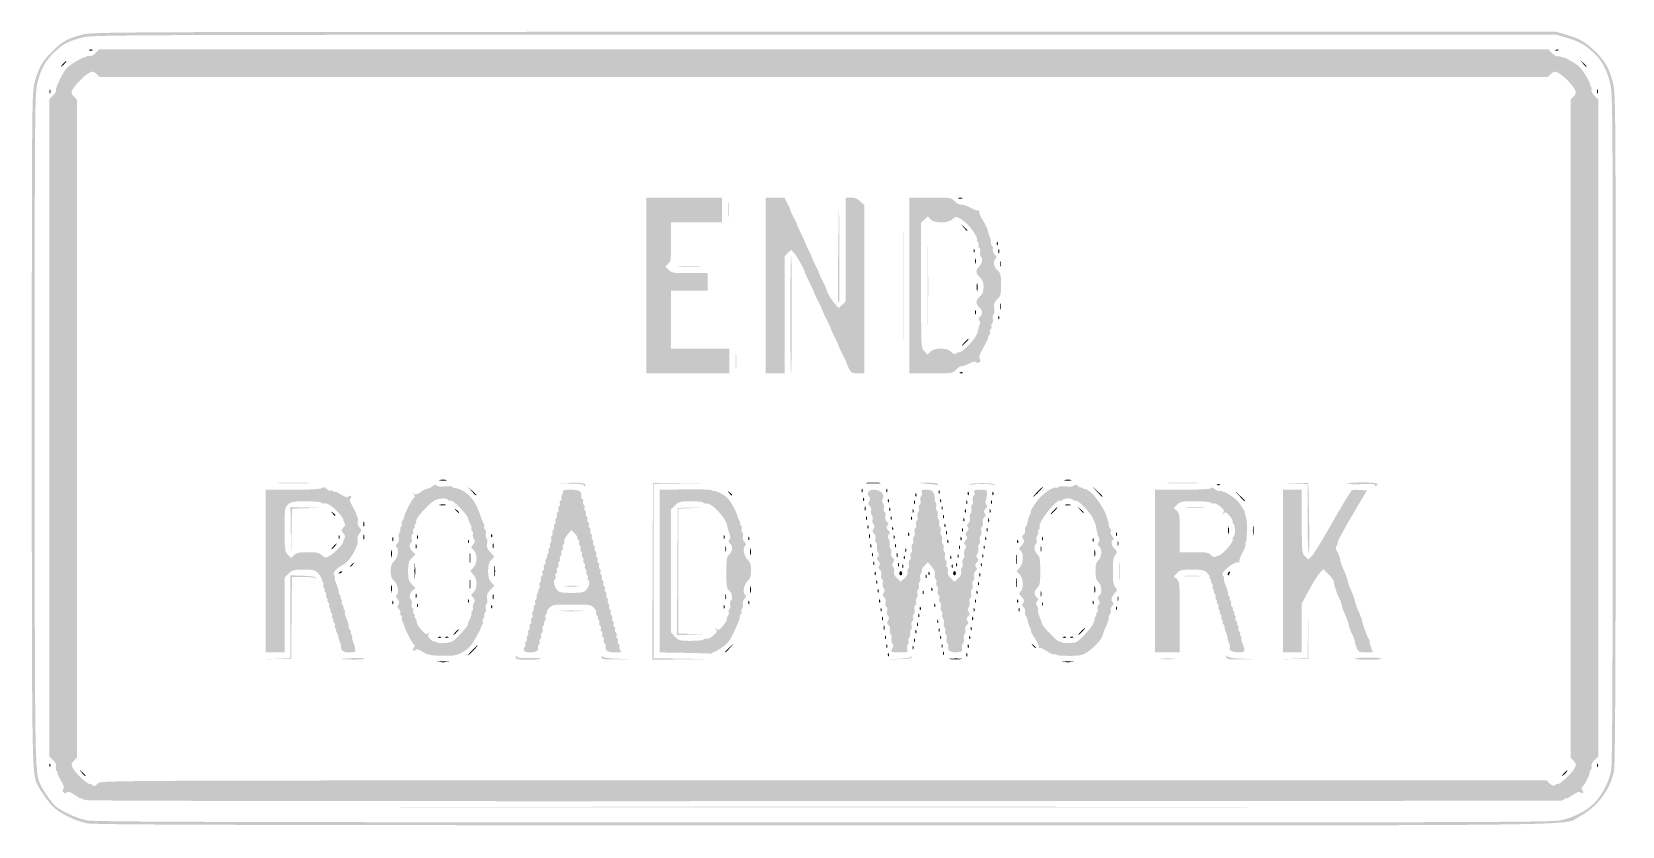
# Model space of a CAD drawing. Header units: inches. Extents: x -18 to 18.1, y -9 to 9.
import ezdxf

# ---------------------------------------------------------------- set-up
doc = ezdxf.new("R2010")
doc.units = ezdxf.units.IN
doc.header["$MEASUREMENT"] = 0

msp = doc.modelspace()

# ---------------------------------------------------------------- hatches: boundary and pattern name
h = msp.add_hatch(color=7)
edge = h.paths.add_edge_path()
edge.add_spline(control_points=[(-16.717, -8.95), (-16.985, -8.897), (-17.355, -8.714), (-17.493, -8.566), (-17.628, -8.422), (-17.812, -8.152), (-17.86, -8.027), (-17.963, -7.76), (-17.967, -7.471), (-17.967, 0.034), (-17.967, 7.445), (-17.966, 7.61), (-17.902, 7.857), (-17.821, 8.177), (-17.719, 8.35), (-17.479, 8.579), (-17.25, 8.797), (-17.149, 8.852), (-16.822, 8.936), (-16.576, 8.999), (-16.305, 9), (0.026, 9)], knot_values=[0, 0, 0, 0, 1, 1, 1, 2, 2, 2, 3, 3, 3, 4, 4, 4, 5, 5, 5, 6, 6, 6, 7, 7, 7, 7], degree=3, periodic=0)
edge.add_line((0.026, 9), (16.625, 9))
edge.add_line((16.625, 9), (16.859, 8.931))
edge.add_spline(control_points=[(16.859, 8.931), (17.151, 8.845), (17.278, 8.771), (17.499, 8.558), (17.724, 8.342), (17.822, 8.17), (17.902, 7.857), (17.966, 7.61), (17.967, 7.446), (17.967, 0.039), (17.967, -5.334), (17.956, -7.59), (17.931, -7.745), (17.859, -8.169), (17.554, -8.58), (17.149, -8.796), (16.736, -9.016), (18.115, -9), (-0.028, -8.997), (-13.49, -8.994), (-16.54, -8.986), (-16.717, -8.95)], knot_values=[0, 0, 0, 0, 1, 1, 1, 2, 2, 2, 3, 3, 3, 4, 4, 4, 5, 5, 5, 6, 6, 6, 7, 7, 7, 7], degree=3, periodic=0)
edge = h.paths.add_edge_path(flags=0)
edge.add_spline(control_points=[(16.696, -8.886), (16.985, -8.831), (17.287, -8.681), (17.471, -8.504), (17.653, -8.327), (17.821, -8.002), (17.865, -7.745), (17.891, -7.59), (17.901, -5.334), (17.901, 0.039), (17.901, 7.446), (17.9, 7.61), (17.836, 7.857), (17.759, 8.159), (17.657, 8.343), (17.466, 8.525), (17.277, 8.705), (17.14, 8.782), (16.859, 8.865)], knot_values=[0, 0, 0, 0, 1, 1, 1, 2, 2, 2, 3, 3, 3, 4, 4, 4, 5, 5, 5, 6, 6, 6, 6], degree=3, periodic=0)
edge.add_line((16.859, 8.865), (16.625, 8.934))
edge.add_line((16.625, 8.934), (0.026, 8.934))
edge.add_spline(control_points=[(0.026, 8.934), (-16.305, 8.934), (-16.576, 8.933), (-16.822, 8.87), (-17.137, 8.789), (-17.245, 8.734), (-17.444, 8.548), (-17.651, 8.354), (-17.757, 8.167), (-17.836, 7.857), (-17.9, 7.61), (-17.901, 7.445), (-17.901, 0.034), (-17.901, -7.471), (-17.897, -7.76), (-17.794, -8.027), (-17.752, -8.136), (-17.571, -8.411), (-17.46, -8.534), (-17.355, -8.65), (-16.962, -8.836), (-16.717, -8.885), (-16.54, -8.92), (-13.49, -8.928), (-0.028, -8.931), (14.274, -8.934), (16.478, -8.928), (16.696, -8.886)], knot_values=[0, 0, 0, 0, 1, 1, 1, 2, 2, 2, 3, 3, 3, 4, 4, 4, 5, 5, 5, 6, 6, 6, 7, 7, 7, 8, 8, 8, 9, 9, 9, 9], degree=3, periodic=0)
h = msp.add_hatch(color=7)
edge = h.paths.add_edge_path()
edge.add_spline(control_points=[(-16.716, -8.425), (-16.733, -8.408), (-16.747, -8.406), (-16.747, -8.421), (-16.747, -8.435), (-16.77, -8.429), (-16.797, -8.407), (-16.824, -8.384), (-16.846, -8.375), (-16.846, -8.388), (-16.846, -8.4), (-16.911, -8.365), (-16.99, -8.311), (-17.098, -8.237), (-17.143, -8.222), (-17.171, -8.25), (-17.199, -8.279), (-17.219, -8.278), (-17.248, -8.248), (-17.277, -8.219), (-17.278, -8.199), (-17.251, -8.172), (-17.225, -8.145), (-17.24, -8.093), (-17.31, -7.974), (-17.362, -7.886), (-17.396, -7.813), (-17.385, -7.813), (-17.374, -7.813), (-17.382, -7.794), (-17.401, -7.77), (-17.421, -7.747), (-17.429, -7.698), (-17.42, -7.662), (-17.409, -7.62), (-17.432, -7.57), (-17.487, -7.518)], knot_values=[0, 0, 0, 0, 1, 1, 1, 2, 2, 2, 3, 3, 3, 4, 4, 4, 5, 5, 5, 6, 6, 6, 7, 7, 7, 8, 8, 8, 9, 9, 9, 10, 10, 10, 11, 11, 11, 12, 12, 12, 12], degree=3, periodic=0)
edge.add_line((-17.487, -7.518), (-17.571, -7.439))
edge.add_line((-17.571, -7.439), (-17.571, 0.016))
edge.add_line((-17.571, 0.016), (-17.571, 7.472))
edge.add_line((-17.571, 7.472), (-17.487, 7.551))
edge.add_spline(control_points=[(-17.487, 7.551), (-17.441, 7.595), (-17.409, 7.653), (-17.416, 7.681), (-17.423, 7.709), (-17.376, 7.836), (-17.31, 7.962), (-17.207, 8.16), (-17.162, 8.209), (-16.993, 8.312), (-16.885, 8.378), (-16.787, 8.426), (-16.774, 8.419), (-16.762, 8.411), (-16.743, 8.419), (-16.733, 8.436), (-16.723, 8.453), (-16.688, 8.459), (-16.656, 8.451), (-16.621, 8.442), (-16.565, 8.47), (-16.518, 8.52)], knot_values=[0, 0, 0, 0, 1, 1, 1, 2, 2, 2, 3, 3, 3, 4, 4, 4, 5, 5, 5, 6, 6, 6, 7, 7, 7, 7], degree=3, periodic=0)
edge.add_line((-16.518, 8.52), (-16.439, 8.604))
edge.add_line((-16.439, 8.604), (0, 8.604))
edge.add_line((0, 8.604), (16.439, 8.604))
edge.add_line((16.439, 8.604), (16.517, 8.521))
edge.add_spline(control_points=[(16.517, 8.521), (16.56, 8.475), (16.619, 8.441), (16.647, 8.446), (16.675, 8.451), (16.716, 8.443), (16.739, 8.429), (16.762, 8.414), (16.78, 8.41), (16.78, 8.419), (16.78, 8.428), (16.866, 8.388), (16.97, 8.329), (17.118, 8.246), (17.185, 8.18), (17.279, 8.026), (17.345, 7.918), (17.393, 7.82), (17.386, 7.807), (17.378, 7.795), (17.386, 7.776), (17.403, 7.766), (17.42, 7.756), (17.426, 7.721), (17.418, 7.689), (17.409, 7.654), (17.437, 7.598), (17.487, 7.551)], knot_values=[0, 0, 0, 0, 1, 1, 1, 2, 2, 2, 3, 3, 3, 4, 4, 4, 5, 5, 5, 6, 6, 6, 7, 7, 7, 8, 8, 8, 9, 9, 9, 9], degree=3, periodic=0)
edge.add_line((17.487, 7.551), (17.571, 7.472))
edge.add_line((17.571, 7.472), (17.571, 0.016))
edge.add_line((17.571, 0.016), (17.571, -7.439))
edge.add_line((17.571, -7.439), (17.487, -7.518))
edge.add_spline(control_points=[(17.487, -7.518), (17.437, -7.565), (17.409, -7.621), (17.418, -7.656), (17.426, -7.688), (17.42, -7.723), (17.403, -7.733), (17.386, -7.744), (17.375, -7.77), (17.379, -7.791), (17.388, -7.838), (17.256, -8.097), (17.208, -8.127), (17.183, -8.142), (17.185, -8.163), (17.212, -8.196), (17.26, -8.254), (17.223, -8.302), (17.17, -8.25), (17.143, -8.222), (17.096, -8.238), (16.99, -8.311), (16.911, -8.365), (16.846, -8.4), (16.846, -8.388), (16.846, -8.375), (16.828, -8.381), (16.805, -8.4), (16.77, -8.429), (16.744, -8.439), (16.706, -8.44), (16.702, -8.44), (9.187, -8.443), (0.007, -8.448), (-10.503, -8.453), (-16.696, -8.444), (-16.716, -8.425)], knot_values=[0, 0, 0, 0, 1, 1, 1, 2, 2, 2, 3, 3, 3, 4, 4, 4, 5, 5, 5, 6, 6, 6, 7, 7, 7, 8, 8, 8, 9, 9, 9, 10, 10, 10, 11, 11, 11, 12, 12, 12, 12], degree=3, periodic=0)
edge = h.paths.add_edge_path(flags=0)
edge.add_spline(control_points=[(-16.467, -8.044), (-16.408, -7.978), (-16.365, -7.978), (-0.005, -7.978)], knot_values=[0, 0, 0, 0, 1, 1, 1, 1], degree=3, periodic=0)
edge.add_line((-0.005, -7.978), (16.397, -7.978))
edge.add_line((16.397, -7.978), (16.472, -8.049))
edge.add_spline(control_points=[(16.472, -8.049), (16.53, -8.103), (16.558, -8.111), (16.593, -8.082), (16.618, -8.061), (16.645, -8.052), (16.655, -8.061), (16.682, -8.089), (16.977, -7.812), (17.031, -7.707), (17.079, -7.615), (17.078, -7.604), (17.014, -7.536)], knot_values=[0, 0, 0, 0, 1, 1, 1, 2, 2, 2, 3, 3, 3, 4, 4, 4, 4], degree=3, periodic=0)
edge.add_line((17.014, -7.536), (16.945, -7.463))
edge.add_line((16.945, -7.463), (16.945, 0))
edge.add_line((16.945, 0), (16.945, 7.463))
edge.add_line((16.945, 7.463), (17.014, 7.536))
edge.add_spline(control_points=[(17.014, 7.536), (17.072, 7.598), (17.077, 7.621), (17.043, 7.686), (16.985, 7.799), (16.779, 8.009), (16.67, 8.066), (16.583, 8.111), (16.57, 8.11), (16.503, 8.047)], knot_values=[0, 0, 0, 0, 1, 1, 1, 2, 2, 2, 3, 3, 3, 3], degree=3, periodic=0)
edge.add_line((16.503, 8.047), (16.43, 7.978))
edge.add_line((16.43, 7.978), (0, 7.978))
edge.add_line((0, 7.978), (-16.43, 7.978))
edge.add_line((-16.43, 7.978), (-16.503, 8.047))
edge.add_spline(control_points=[(-16.503, 8.047), (-16.57, 8.11), (-16.583, 8.111), (-16.67, 8.066), (-16.779, 8.009), (-16.985, 7.799), (-17.043, 7.686), (-17.077, 7.621), (-17.072, 7.598), (-17.014, 7.536)], knot_values=[0, 0, 0, 0, 1, 1, 1, 2, 2, 2, 3, 3, 3, 3], degree=3, periodic=0)
edge.add_line((-17.014, 7.536), (-16.945, 7.463))
edge.add_line((-16.945, 7.463), (-16.945, 0))
edge.add_line((-16.945, 0), (-16.945, -7.463))
edge.add_line((-16.945, -7.463), (-17.014, -7.536))
edge.add_spline(control_points=[(-17.014, -7.536), (-17.078, -7.604), (-17.079, -7.615), (-17.031, -7.707), (-16.972, -7.822), (-16.686, -8.084), (-16.647, -8.059), (-16.632, -8.05), (-16.611, -8.058), (-16.599, -8.076), (-16.569, -8.126), (-16.534, -8.118), (-16.467, -8.044)], knot_values=[0, 0, 0, 0, 1, 1, 1, 2, 2, 2, 3, 3, 3, 4, 4, 4, 4], degree=3, periodic=0)
h = msp.add_hatch(color=7)
edge = h.paths.add_edge_path()
edge.add_spline(control_points=[(-17.258, 8.275), (-17.225, 8.311), (-17.191, 8.341), (-17.182, 8.341), (-17.173, 8.341), (-17.192, 8.311), (-17.225, 8.275), (-17.258, 8.238), (-17.292, 8.209), (-17.301, 8.209), (-17.31, 8.209), (-17.291, 8.238), (-17.258, 8.275)], knot_values=[0, 0, 0, 0, 1, 1, 1, 2, 2, 2, 3, 3, 3, 4, 4, 4, 4], degree=3, periodic=0)
h = msp.add_hatch(color=7)
edge = h.paths.add_edge_path()
edge.add_spline(control_points=[(-16.655, 8.594), (-16.631, 8.603), (-16.602, 8.602), (-16.591, 8.591), (-16.58, 8.58), (-16.6, 8.573), (-16.635, 8.574), (-16.673, 8.576), (-16.681, 8.583), (-16.655, 8.594)], knot_values=[0, 0, 0, 0, 1, 1, 1, 2, 2, 2, 3, 3, 3, 3], degree=3, periodic=0)
h = msp.add_hatch(color=7)
edge = h.paths.add_edge_path()
edge.add_spline(control_points=[(16.609, 8.594), (16.633, 8.603), (16.661, 8.602), (16.672, 8.591), (16.683, 8.58), (16.664, 8.573), (16.629, 8.574), (16.591, 8.576), (16.583, 8.583), (16.609, 8.594)], knot_values=[0, 0, 0, 0, 1, 1, 1, 2, 2, 2, 3, 3, 3, 3], degree=3, periodic=0)
h = msp.add_hatch(color=7)
edge = h.paths.add_edge_path()
edge.add_line((17.222, 8.283), (17.159, 8.357))
edge.add_line((17.159, 8.357), (17.234, 8.294))
edge.add_spline(control_points=[(17.234, 8.294), (17.303, 8.235), (17.323, 8.209), (17.296, 8.209), (17.29, 8.209), (17.257, 8.242), (17.222, 8.283)], knot_values=[0, 0, 0, 0, 1, 1, 1, 2, 2, 2, 2], degree=3, periodic=0)
h = msp.add_hatch(color=7)
edge = h.paths.add_edge_path()
edge.add_spline(control_points=[(-17.566, 7.648), (-17.566, 7.694), (-17.559, 7.712), (-17.55, 7.69), (-17.54, 7.667), (-17.54, 7.63), (-17.55, 7.607), (-17.559, 7.584), (-17.566, 7.603), (-17.566, 7.648)], knot_values=[0, 0, 0, 0, 1, 1, 1, 2, 2, 2, 3, 3, 3, 3], degree=3, periodic=0)
h = msp.add_hatch(color=7)
edge = h.paths.add_edge_path()
edge.add_spline(control_points=[(17.544, 7.648), (17.544, 7.694), (17.551, 7.712), (17.56, 7.69), (17.569, 7.667), (17.569, 7.63), (17.56, 7.607), (17.551, 7.584), (17.544, 7.603), (17.544, 7.648)], knot_values=[0, 0, 0, 0, 1, 1, 1, 2, 2, 2, 3, 3, 3, 3], degree=3, periodic=0)
h = msp.add_hatch(color=7)
edge = h.paths.add_edge_path()
edge.add_line((-4.022, 3.247), (-4.022, 5.242))
edge.add_line((-4.022, 5.242), (-3.165, 5.242))
edge.add_line((-3.165, 5.242), (-2.308, 5.242))
edge.add_line((-2.308, 5.242), (-2.308, 4.962))
edge.add_line((-2.308, 4.962), (-2.308, 4.681))
edge.add_line((-2.308, 4.681), (-2.885, 4.681))
edge.add_line((-2.885, 4.681), (-3.462, 4.681))
edge.add_line((-3.462, 4.681), (-3.462, 4.241))
edge.add_spline(control_points=[(-3.462, 4.241), (-3.462, 3.842), (-3.468, 3.796), (-3.528, 3.741)], knot_values=[0, 0, 0, 0, 1, 1, 1, 1], degree=3, periodic=0)
edge.add_line((-3.528, 3.741), (-3.594, 3.681))
edge.add_line((-3.594, 3.681), (-3.522, 3.604))
edge.add_spline(control_points=[(-3.522, 3.604), (-3.454, 3.532), (-3.427, 3.527), (-3.044, 3.527)], knot_values=[0, 0, 0, 0, 1, 1, 1, 1], degree=3, periodic=0)
edge.add_line((-3.044, 3.527), (-2.637, 3.527))
edge.add_line((-2.637, 3.527), (-2.637, 3.33))
edge.add_line((-2.637, 3.33), (-2.637, 3.132))
edge.add_line((-2.637, 3.132), (-3.049, 3.132))
edge.add_line((-3.049, 3.132), (-3.462, 3.132))
edge.add_line((-3.462, 3.132), (-3.462, 2.473))
edge.add_line((-3.462, 2.473), (-3.462, 1.813))
edge.add_line((-3.462, 1.813), (-2.802, 1.813))
edge.add_line((-2.802, 1.813), (-2.143, 1.813))
edge.add_line((-2.143, 1.813), (-2.143, 1.533))
edge.add_line((-2.143, 1.533), (-2.143, 1.253))
edge.add_line((-2.143, 1.253), (-3.082, 1.253))
edge.add_line((-3.082, 1.253), (-4.022, 1.253))
edge.add_line((-4.022, 1.253), (-4.022, 3.247))
h = msp.add_hatch(color=7)
edge = h.paths.add_edge_path()
edge.add_spline(control_points=[(-2.164, 4.962), (-2.164, 5.125), (-2.159, 5.196), (-2.152, 5.119), (-2.145, 5.043), (-2.145, 4.909), (-2.152, 4.822), (-2.158, 4.736), (-2.164, 4.798), (-2.164, 4.962)], knot_values=[0, 0, 0, 0, 1, 1, 1, 2, 2, 2, 3, 3, 3, 3], degree=3, periodic=0)
h = msp.add_hatch(color=7)
edge = h.paths.add_edge_path()
edge.add_line((-1.319, 3.247), (-1.319, 5.242))
edge.add_line((-1.319, 5.242), (-1.105, 5.242))
edge.add_line((-1.105, 5.242), (-0.891, 5.242))
edge.add_line((-0.891, 5.242), (-0.828, 5.118))
edge.add_spline(control_points=[(-0.828, 5.118), (-0.794, 5.05), (-0.764, 4.983), (-0.762, 4.97), (-0.761, 4.956), (-0.722, 4.871), (-0.676, 4.78), (-0.63, 4.69), (-0.593, 4.608), (-0.593, 4.599), (-0.594, 4.59), (-0.557, 4.508), (-0.511, 4.418), (-0.465, 4.327), (-0.428, 4.246), (-0.429, 4.236), (-0.429, 4.227), (-0.392, 4.145), (-0.346, 4.055), (-0.3, 3.965), (-0.263, 3.883), (-0.264, 3.874), (-0.264, 3.864), (-0.227, 3.783), (-0.181, 3.692), (-0.136, 3.602), (-0.098, 3.52), (-0.099, 3.511), (-0.099, 3.502), (-0.062, 3.42), (-0.016, 3.33), (0.029, 3.239), (0.066, 3.158), (0.066, 3.148), (0.063, 3.106), (0.18, 2.909), (0.257, 2.827)], knot_values=[0, 0, 0, 0, 1, 1, 1, 2, 2, 2, 3, 3, 3, 4, 4, 4, 5, 5, 5, 6, 6, 6, 7, 7, 7, 8, 8, 8, 9, 9, 9, 10, 10, 10, 11, 11, 11, 12, 12, 12, 12], degree=3, periodic=0)
edge.add_line((0.257, 2.827), (0.342, 2.736))
edge.add_line((0.342, 2.736), (0.418, 2.808))
edge.add_line((0.418, 2.808), (0.495, 2.88))
edge.add_line((0.495, 2.88), (0.495, 4.061))
edge.add_line((0.495, 4.061), (0.495, 5.242))
edge.add_line((0.495, 5.242), (0.616, 5.242))
edge.add_spline(control_points=[(0.616, 5.242), (0.704, 5.242), (0.764, 5.217), (0.831, 5.153)], knot_values=[0, 0, 0, 0, 1, 1, 1, 1], degree=3, periodic=0)
edge.add_line((0.831, 5.153), (0.923, 5.065))
edge.add_line((0.923, 5.065), (0.923, 3.159))
edge.add_line((0.923, 3.159), (0.923, 1.253))
edge.add_line((0.923, 1.253), (0.776, 1.253))
edge.add_spline(control_points=[(0.776, 1.253), (0.645, 1.253), (0.622, 1.264), (0.577, 1.351), (0.549, 1.406), (0.527, 1.458), (0.527, 1.467), (0.528, 1.476), (0.483, 1.573), (0.429, 1.681), (0.374, 1.79), (0.329, 1.886), (0.33, 1.896), (0.33, 1.905), (0.293, 1.987), (0.247, 2.077), (0.201, 2.167), (0.164, 2.249), (0.165, 2.258), (0.165, 2.268), (0.121, 2.364), (0.066, 2.473), (0.011, 2.581), (-0.033, 2.678), (-0.033, 2.687), (-0.033, 2.696), (-0.077, 2.793), (-0.132, 2.901), (-0.187, 3.01), (-0.231, 3.106), (-0.231, 3.115), (-0.23, 3.125), (-0.275, 3.221), (-0.33, 3.33), (-0.384, 3.438), (-0.429, 3.535), (-0.429, 3.544), (-0.427, 3.585), (-0.607, 3.914), (-0.669, 3.981)], knot_values=[0, 0, 0, 0, 1, 1, 1, 2, 2, 2, 3, 3, 3, 4, 4, 4, 5, 5, 5, 6, 6, 6, 7, 7, 7, 8, 8, 8, 9, 9, 9, 10, 10, 10, 11, 11, 11, 12, 12, 12, 13, 13, 13, 13], degree=3, periodic=0)
edge.add_line((-0.669, 3.981), (-0.737, 4.055))
edge.add_line((-0.737, 4.055), (-0.814, 3.983))
edge.add_line((-0.814, 3.983), (-0.89, 3.912))
edge.add_line((-0.89, 3.912), (-0.89, 2.582))
edge.add_line((-0.89, 2.582), (-0.89, 1.253))
edge.add_line((-0.89, 1.253), (-1.104, 1.253))
edge.add_line((-1.104, 1.253), (-1.319, 1.253))
edge.add_line((-1.319, 1.253), (-1.319, 3.247))
h = msp.add_hatch(color=7)
edge = h.paths.add_edge_path()
edge.add_spline(control_points=[(0.323, 2.893), (0.318, 2.906), (0.321, 3.444), (0.33, 4.088)], knot_values=[0, 0, 0, 0, 1, 1, 1, 1], degree=3, periodic=0)
edge.add_line((0.33, 4.088), (0.347, 5.258))
edge.add_line((0.347, 5.258), (0.355, 4.063))
edge.add_spline(control_points=[(0.355, 4.063), (0.359, 3.406), (0.356, 2.868), (0.348, 2.868), (0.34, 2.868), (0.329, 2.879), (0.323, 2.893)], knot_values=[0, 0, 0, 0, 1, 1, 1, 2, 2, 2, 2], degree=3, periodic=0)
h = msp.add_hatch(color=7)
edge = h.paths.add_edge_path()
edge.add_line((1.945, 3.247), (1.945, 5.242))
edge.add_line((1.945, 5.242), (2.417, 5.242))
edge.add_spline(control_points=[(2.417, 5.242), (2.881, 5.242), (2.891, 5.24), (2.968, 5.158), (3.013, 5.11), (3.076, 5.078), (3.114, 5.083), (3.151, 5.088), (3.251, 5.053), (3.335, 5.006), (3.43, 4.953), (3.503, 4.931), (3.525, 4.949), (3.549, 4.968), (3.55, 4.966), (3.53, 4.941), (3.511, 4.918), (3.537, 4.844), (3.604, 4.735), (3.662, 4.642), (3.714, 4.538), (3.719, 4.504), (3.725, 4.47), (3.746, 4.403), (3.766, 4.356), (3.785, 4.308), (3.798, 4.245), (3.795, 4.214), (3.791, 4.184), (3.803, 4.15), (3.821, 4.139), (3.839, 4.128), (3.846, 4.096), (3.835, 4.069), (3.825, 4.042), (3.843, 3.99), (3.875, 3.954), (3.921, 3.904), (3.926, 3.88), (3.896, 3.85), (3.833, 3.787), (3.851, 3.676), (3.94, 3.593), (4.014, 3.524), (4.022, 3.49), (4.022, 3.264), (4.022, 3.035), (4.014, 3.004), (3.937, 2.932), (3.866, 2.865), (3.854, 2.83), (3.867, 2.728), (3.876, 2.66), (3.869, 2.595), (3.851, 2.584), (3.833, 2.573), (3.828, 2.53), (3.838, 2.487), (3.849, 2.445), (3.841, 2.401), (3.822, 2.389), (3.803, 2.377), (3.794, 2.347), (3.804, 2.322), (3.814, 2.297), (3.806, 2.267), (3.788, 2.256), (3.769, 2.244), (3.761, 2.216), (3.77, 2.193), (3.779, 2.17), (3.769, 2.134), (3.749, 2.114), (3.729, 2.094), (3.721, 2.077), (3.733, 2.077), (3.744, 2.077), (3.697, 1.974), (3.628, 1.849), (3.538, 1.685), (3.513, 1.611), (3.538, 1.585), (3.564, 1.56), (3.562, 1.538), (3.534, 1.51), (3.506, 1.482), (3.484, 1.481), (3.46, 1.505), (3.435, 1.53), (3.389, 1.522), (3.304, 1.479), (3.238, 1.445), (3.16, 1.418), (3.131, 1.418), (3.101, 1.418), (3.043, 1.38), (3, 1.335), (2.924, 1.254), (2.913, 1.253), (2.434, 1.253)], knot_values=[0, 0, 0, 0, 1, 1, 1, 2, 2, 2, 3, 3, 3, 4, 4, 4, 5, 5, 5, 6, 6, 6, 7, 7, 7, 8, 8, 8, 9, 9, 9, 10, 10, 10, 11, 11, 11, 12, 12, 12, 13, 13, 13, 14, 14, 14, 15, 15, 15, 16, 16, 16, 17, 17, 17, 18, 18, 18, 19, 19, 19, 20, 20, 20, 21, 21, 21, 22, 22, 22, 23, 23, 23, 24, 24, 24, 25, 25, 25, 26, 26, 26, 27, 27, 27, 28, 28, 28, 29, 29, 29, 30, 30, 30, 31, 31, 31, 32, 32, 32, 33, 33, 33, 33], degree=3, periodic=0)
edge.add_line((2.434, 1.253), (1.945, 1.253))
edge.add_line((1.945, 1.253), (1.945, 3.247))
edge = h.paths.add_edge_path(flags=0)
edge.add_spline(control_points=[(2.654, 1.813), (2.773, 1.813), (2.834, 1.795), (2.89, 1.742), (2.948, 1.688), (2.975, 1.68), (3.01, 1.709), (3.035, 1.73), (3.063, 1.739), (3.072, 1.731), (3.098, 1.704), (3.354, 1.939), (3.428, 2.06), (3.467, 2.123), (3.502, 2.208), (3.507, 2.251), (3.511, 2.293), (3.527, 2.346), (3.541, 2.368), (3.555, 2.391), (3.55, 2.429), (3.53, 2.453), (3.503, 2.486), (3.506, 2.507), (3.544, 2.538), (3.612, 2.595), (3.606, 2.682), (3.527, 2.753), (3.439, 2.832), (3.444, 2.906), (3.544, 3), (3.606, 3.058), (3.626, 3.111), (3.626, 3.214), (3.626, 3.318), (3.606, 3.37), (3.544, 3.429), (3.444, 3.522), (3.439, 3.596), (3.527, 3.676), (3.597, 3.739), (3.616, 3.872), (3.56, 3.907), (3.542, 3.918), (3.536, 3.962), (3.547, 4.004), (3.557, 4.046), (3.55, 4.091), (3.53, 4.103), (3.51, 4.115), (3.502, 4.14), (3.513, 4.158), (3.524, 4.175), (3.515, 4.211), (3.493, 4.238), (3.471, 4.264), (3.463, 4.286), (3.475, 4.286), (3.514, 4.286), (3.389, 4.499), (3.285, 4.61), (3.228, 4.67), (3.139, 4.742), (3.087, 4.769), (3, 4.815), (2.988, 4.813), (2.92, 4.75), (2.818, 4.653), (2.509, 4.652), (2.423, 4.748)], knot_values=[0, 0, 0, 0, 1, 1, 1, 2, 2, 2, 3, 3, 3, 4, 4, 4, 5, 5, 5, 6, 6, 6, 7, 7, 7, 8, 8, 8, 9, 9, 9, 10, 10, 10, 11, 11, 11, 12, 12, 12, 13, 13, 13, 14, 14, 14, 15, 15, 15, 16, 16, 16, 17, 17, 17, 18, 18, 18, 19, 19, 19, 20, 20, 20, 21, 21, 21, 22, 22, 22, 23, 23, 23, 23], degree=3, periodic=0)
edge.add_line((2.423, 4.748), (2.362, 4.814))
edge.add_line((2.362, 4.814), (2.286, 4.742))
edge.add_line((2.286, 4.742), (2.209, 4.67))
edge.add_line((2.209, 4.67), (2.209, 3.252))
edge.add_spline(control_points=[(2.209, 3.252), (2.209, 1.84), (2.209, 1.834), (2.281, 1.757)], knot_values=[0, 0, 0, 0, 1, 1, 1, 1], degree=3, periodic=0)
edge.add_line((2.281, 1.757), (2.352, 1.681))
edge.add_line((2.352, 1.681), (2.423, 1.747))
edge.add_spline(control_points=[(2.423, 1.747), (2.473, 1.795), (2.538, 1.813), (2.654, 1.813)], knot_values=[0, 0, 0, 0, 1, 1, 1, 1], degree=3, periodic=0)
h = msp.add_hatch(color=7)
edge = h.paths.add_edge_path()
edge.add_spline(control_points=[(3.058, 5.231), (3.08, 5.24), (3.117, 5.24), (3.14, 5.231), (3.163, 5.221), (3.144, 5.214), (3.099, 5.214), (3.054, 5.214), (3.035, 5.221), (3.058, 5.231)], knot_values=[0, 0, 0, 0, 1, 1, 1, 2, 2, 2, 3, 3, 3, 3], degree=3, periodic=0)
h = msp.add_hatch(color=7)
edge = h.paths.add_edge_path()
edge.add_spline(control_points=[(1.796, 3.247), (1.796, 4.353), (1.8, 4.801), (1.805, 4.242), (1.81, 3.683), (1.81, 2.778), (1.805, 2.231), (1.8, 1.684), (1.796, 2.141), (1.796, 3.247)], knot_values=[0, 0, 0, 0, 1, 1, 1, 2, 2, 2, 3, 3, 3, 3], degree=3, periodic=0)
h = msp.add_hatch(color=7)
edge = h.paths.add_edge_path()
edge.add_spline(control_points=[(2.356, 3.247), (2.356, 4.045), (2.36, 4.367), (2.365, 3.962), (2.371, 3.557), (2.371, 2.905), (2.365, 2.511), (2.36, 2.118), (2.356, 2.449), (2.356, 3.247)], knot_values=[0, 0, 0, 0, 1, 1, 1, 2, 2, 2, 3, 3, 3, 3], degree=3, periodic=0)
h = msp.add_hatch(color=7)
edge = h.paths.add_edge_path()
edge.add_line((3.178, 4.558), (3.115, 4.632))
edge.add_line((3.115, 4.632), (3.19, 4.569))
edge.add_spline(control_points=[(3.19, 4.569), (3.259, 4.51), (3.279, 4.484), (3.252, 4.484), (3.246, 4.484), (3.213, 4.517), (3.178, 4.558)], knot_values=[0, 0, 0, 0, 1, 1, 1, 2, 2, 2, 2], degree=3, periodic=0)
h = msp.add_hatch(color=7)
edge = h.paths.add_edge_path()
edge.add_spline(control_points=[(3.398, 4.041), (3.4, 4.08), (3.408, 4.087), (3.418, 4.061), (3.428, 4.037), (3.426, 4.009), (3.416, 3.998), (3.405, 3.987), (3.397, 4.006), (3.398, 4.041)], knot_values=[0, 0, 0, 0, 1, 1, 1, 2, 2, 2, 3, 3, 3, 3], degree=3, periodic=0)
h = msp.add_hatch(color=7)
edge = h.paths.add_edge_path()
edge.add_spline(control_points=[(3.926, 4.206), (3.927, 4.244), (3.935, 4.252), (3.946, 4.226), (3.955, 4.202), (3.954, 4.174), (3.943, 4.163), (3.932, 4.152), (3.924, 4.171), (3.926, 4.206)], knot_values=[0, 0, 0, 0, 1, 1, 1, 2, 2, 2, 3, 3, 3, 3], degree=3, periodic=0)
h = msp.add_hatch(color=7)
edge = h.paths.add_edge_path()
edge.add_spline(control_points=[(3.961, 4.022), (3.961, 4.067), (3.969, 4.086), (3.978, 4.063), (3.987, 4.041), (3.987, 4.003), (3.978, 3.981), (3.969, 3.958), (3.961, 3.977), (3.961, 4.022)], knot_values=[0, 0, 0, 0, 1, 1, 1, 2, 2, 2, 3, 3, 3, 3], degree=3, periodic=0)
h = msp.add_hatch(color=7)
edge = h.paths.add_edge_path()
edge.add_spline(control_points=[(-3.254, 3.684), (-3.131, 3.69), (-2.938, 3.69), (-2.826, 3.684), (-2.713, 3.677), (-2.814, 3.672), (-3.049, 3.672), (-3.285, 3.672), (-3.377, 3.677), (-3.254, 3.684)], knot_values=[0, 0, 0, 0, 1, 1, 1, 2, 2, 2, 3, 3, 3, 3], degree=3, periodic=0)
h = msp.add_hatch(color=7)
edge = h.paths.add_edge_path()
edge.add_spline(control_points=[(-0.758, 2.588), (-0.758, 3.328), (-0.75, 3.926), (-0.74, 3.916), (-0.718, 3.894), (-0.72, 1.28), (-0.742, 1.258), (-0.751, 1.249), (-0.758, 1.848), (-0.758, 2.588)], knot_values=[0, 0, 0, 0, 1, 1, 1, 2, 2, 2, 3, 3, 3, 3], degree=3, periodic=0)
h = msp.add_hatch(color=7)
edge = h.paths.add_edge_path()
edge.add_spline(control_points=[(3.435, 3.808), (3.436, 3.862), (3.443, 3.88), (3.451, 3.848), (3.46, 3.816), (3.459, 3.772), (3.45, 3.749), (3.441, 3.727), (3.434, 3.753), (3.435, 3.808)], knot_values=[0, 0, 0, 0, 1, 1, 1, 2, 2, 2, 3, 3, 3, 3], degree=3, periodic=0)
h = msp.add_hatch(color=7)
edge = h.paths.add_edge_path()
edge.add_spline(control_points=[(3.995, 3.742), (3.996, 3.796), (4.003, 3.814), (4.012, 3.782), (4.02, 3.75), (4.02, 3.706), (4.011, 3.683), (4.002, 3.661), (3.995, 3.687), (3.995, 3.742)], knot_values=[0, 0, 0, 0, 1, 1, 1, 2, 2, 2, 3, 3, 3, 3], degree=3, periodic=0)
h = msp.add_hatch(color=7)
edge = h.paths.add_edge_path()
edge.add_spline(control_points=[(3.471, 3.214), (3.471, 3.305), (3.478, 3.338), (3.485, 3.288), (3.493, 3.238), (3.493, 3.164), (3.485, 3.123), (3.477, 3.083), (3.471, 3.124), (3.471, 3.214)], knot_values=[0, 0, 0, 0, 1, 1, 1, 2, 2, 2, 3, 3, 3, 3], degree=3, periodic=0)
h = msp.add_hatch(color=7)
edge = h.paths.add_edge_path()
edge.add_spline(control_points=[(3.434, 2.637), (3.434, 2.683), (3.441, 2.701), (3.45, 2.679), (3.46, 2.656), (3.46, 2.619), (3.45, 2.596), (3.441, 2.573), (3.434, 2.592), (3.434, 2.637)], knot_values=[0, 0, 0, 0, 1, 1, 1, 2, 2, 2, 3, 3, 3, 3], degree=3, periodic=0)
h = msp.add_hatch(color=7)
edge = h.paths.add_edge_path()
edge.add_spline(control_points=[(3.959, 2.525), (3.96, 2.563), (3.968, 2.571), (3.979, 2.545), (3.988, 2.521), (3.987, 2.492), (3.976, 2.481), (3.965, 2.471), (3.957, 2.49), (3.959, 2.525)], knot_values=[0, 0, 0, 0, 1, 1, 1, 2, 2, 2, 3, 3, 3, 3], degree=3, periodic=0)
h = msp.add_hatch(color=7)
edge = h.paths.add_edge_path()
edge.add_spline(control_points=[(3.997, 2.769), (3.997, 2.833), (4.003, 2.859), (4.012, 2.827), (4.02, 2.795), (4.02, 2.743), (4.012, 2.712), (4.003, 2.68), (3.997, 2.706), (3.997, 2.769)], knot_values=[0, 0, 0, 0, 1, 1, 1, 2, 2, 2, 3, 3, 3, 3], degree=3, periodic=0)
h = msp.add_hatch(color=7)
edge = h.paths.add_edge_path()
edge.add_spline(control_points=[(3.198, 1.962), (3.24, 2.007), (3.283, 2.044), (3.292, 2.044), (3.301, 2.044), (3.273, 2.007), (3.231, 1.962), (3.188, 1.916), (3.146, 1.879), (3.137, 1.879), (3.128, 1.879), (3.155, 1.916), (3.198, 1.962)], knot_values=[0, 0, 0, 0, 1, 1, 1, 2, 2, 2, 3, 3, 3, 4, 4, 4, 4], degree=3, periodic=0)
h = msp.add_hatch(color=7)
edge = h.paths.add_edge_path()
edge.add_spline(control_points=[(-1.999, 1.533), (-1.999, 1.696), (-1.994, 1.767), (-1.987, 1.691), (-1.98, 1.614), (-1.98, 1.481), (-1.987, 1.394), (-1.994, 1.307), (-1.999, 1.37), (-1.999, 1.533)], knot_values=[0, 0, 0, 0, 1, 1, 1, 2, 2, 2, 3, 3, 3, 3], degree=3, periodic=0)
h = msp.add_hatch(color=7)
edge = h.paths.add_edge_path()
edge.add_spline(control_points=[(3.093, 1.275), (3.117, 1.285), (3.145, 1.284), (3.156, 1.273), (3.167, 1.262), (3.147, 1.254), (3.113, 1.255), (3.074, 1.257), (3.066, 1.265), (3.093, 1.275)], knot_values=[0, 0, 0, 0, 1, 1, 1, 2, 2, 2, 3, 3, 3, 3], degree=3, periodic=0)
h = msp.add_hatch(color=7)
edge = h.paths.add_edge_path()
edge.add_line((-12.659, -3.231), (-12.659, -1.385))
edge.add_line((-12.659, -1.385), (-12.04, -1.385))
edge.add_spline(control_points=[(-12.04, -1.385), (-11.608, -1.385), (-11.408, -1.373), (-11.381, -1.346), (-11.351, -1.316), (-11.327, -1.321), (-11.275, -1.368), (-11.238, -1.401), (-11.199, -1.418), (-11.187, -1.407), (-11.175, -1.395), (-11.145, -1.402), (-11.121, -1.422), (-11.097, -1.442), (-11.077, -1.449), (-11.077, -1.438), (-11.077, -1.426), (-11.02, -1.453), (-10.949, -1.497), (-10.856, -1.556), (-10.812, -1.568), (-10.785, -1.541), (-10.765, -1.521), (-10.738, -1.515), (-10.725, -1.527), (-10.713, -1.54), (-10.718, -1.567), (-10.738, -1.587), (-10.764, -1.613), (-10.748, -1.667), (-10.679, -1.784), (-10.627, -1.873), (-10.593, -1.945), (-10.604, -1.945), (-10.615, -1.945), (-10.607, -1.964), (-10.588, -1.988), (-10.568, -2.012), (-10.561, -2.064), (-10.571, -2.104), (-10.584, -2.151), (-10.569, -2.202), (-10.532, -2.243), (-10.476, -2.305), (-10.476, -2.31), (-10.532, -2.373), (-10.567, -2.411), (-10.583, -2.465), (-10.573, -2.505), (-10.54, -2.633), (-10.735, -2.993), (-10.879, -3.07), (-11.045, -3.159), (-11.148, -3.268), (-11.11, -3.313), (-11.092, -3.335), (-11.085, -3.36), (-11.095, -3.369), (-11.104, -3.379), (-11.094, -3.429), (-11.072, -3.482), (-11.051, -3.534), (-11.03, -3.588), (-11.026, -3.602), (-11.022, -3.615), (-11.016, -3.637), (-11.011, -3.651), (-11.007, -3.665), (-11.005, -3.689), (-11.008, -3.704), (-11.011, -3.72), (-10.996, -3.753), (-10.975, -3.778), (-10.954, -3.803), (-10.948, -3.824), (-10.962, -3.824), (-10.975, -3.824), (-10.97, -3.844), (-10.949, -3.868), (-10.929, -3.893), (-10.922, -3.922), (-10.934, -3.934), (-10.945, -3.945), (-10.936, -3.977), (-10.913, -4.005), (-10.89, -4.032), (-10.882, -4.055), (-10.896, -4.055), (-10.909, -4.055), (-10.904, -4.075), (-10.883, -4.099), (-10.863, -4.124), (-10.854, -4.151), (-10.864, -4.161), (-10.873, -4.17), (-10.863, -4.221), (-10.842, -4.273), (-10.82, -4.325), (-10.799, -4.379), (-10.795, -4.393), (-10.792, -4.406), (-10.785, -4.429), (-10.78, -4.442), (-10.776, -4.456), (-10.775, -4.48), (-10.777, -4.495), (-10.78, -4.511), (-10.765, -4.544), (-10.744, -4.569), (-10.723, -4.595), (-10.717, -4.615), (-10.731, -4.615), (-10.744, -4.615), (-10.739, -4.635), (-10.719, -4.66), (-10.698, -4.684), (-10.69, -4.712), (-10.699, -4.721), (-10.708, -4.73), (-10.699, -4.781), (-10.678, -4.833), (-10.657, -4.886), (-10.635, -4.962), (-10.63, -5.003), (-10.621, -5.07), (-10.634, -5.077), (-10.762, -5.077), (-10.896, -5.077), (-10.968, -5.024), (-10.951, -4.938), (-10.948, -4.925), (-10.963, -4.873), (-10.984, -4.823), (-11.005, -4.772), (-11.019, -4.718), (-11.015, -4.703), (-11.012, -4.687), (-11.026, -4.654), (-11.047, -4.628), (-11.068, -4.603), (-11.074, -4.582), (-11.06, -4.582), (-11.047, -4.582), (-11.052, -4.563), (-11.073, -4.538), (-11.093, -4.514), (-11.1, -4.485), (-11.088, -4.473), (-11.077, -4.462), (-11.086, -4.43), (-11.109, -4.402), (-11.132, -4.374), (-11.14, -4.352), (-11.126, -4.352), (-11.113, -4.352), (-11.118, -4.332), (-11.139, -4.307), (-11.159, -4.283), (-11.166, -4.254), (-11.154, -4.242), (-11.143, -4.231), (-11.152, -4.199), (-11.175, -4.171), (-11.198, -4.143), (-11.206, -4.121), (-11.192, -4.121), (-11.179, -4.121), (-11.184, -4.101), (-11.204, -4.077), (-11.225, -4.052), (-11.232, -4.023), (-11.22, -4.011), (-11.209, -4), (-11.218, -3.968), (-11.241, -3.94), (-11.264, -3.913), (-11.272, -3.89), (-11.258, -3.89), (-11.245, -3.89), (-11.25, -3.87), (-11.27, -3.846), (-11.291, -3.822), (-11.298, -3.792), (-11.286, -3.781), (-11.275, -3.769), (-11.284, -3.737), (-11.307, -3.71), (-11.33, -3.682), (-11.338, -3.659), (-11.324, -3.659), (-11.311, -3.659), (-11.316, -3.639), (-11.336, -3.615), (-11.357, -3.591), (-11.364, -3.562), (-11.354, -3.551), (-11.343, -3.541), (-11.346, -3.512), (-11.361, -3.488), (-11.376, -3.465), (-11.391, -3.425), (-11.395, -3.4), (-11.399, -3.376), (-11.435, -3.32), (-11.476, -3.277), (-11.541, -3.207), (-11.579, -3.198), (-11.798, -3.198), (-12.022, -3.198), (-12.055, -3.206), (-12.138, -3.286)], knot_values=[0, 0, 0, 0, 1, 1, 1, 2, 2, 2, 3, 3, 3, 4, 4, 4, 5, 5, 5, 6, 6, 6, 7, 7, 7, 8, 8, 8, 9, 9, 9, 10, 10, 10, 11, 11, 11, 12, 12, 12, 13, 13, 13, 14, 14, 14, 15, 15, 15, 16, 16, 16, 17, 17, 17, 18, 18, 18, 19, 19, 19, 20, 20, 20, 21, 21, 21, 22, 22, 22, 23, 23, 23, 24, 24, 24, 25, 25, 25, 26, 26, 26, 27, 27, 27, 28, 28, 28, 29, 29, 29, 30, 30, 30, 31, 31, 31, 32, 32, 32, 33, 33, 33, 34, 34, 34, 35, 35, 35, 36, 36, 36, 37, 37, 37, 38, 38, 38, 39, 39, 39, 40, 40, 40, 41, 41, 41, 42, 42, 42, 43, 43, 43, 44, 44, 44, 45, 45, 45, 46, 46, 46, 47, 47, 47, 48, 48, 48, 49, 49, 49, 50, 50, 50, 51, 51, 51, 52, 52, 52, 53, 53, 53, 54, 54, 54, 55, 55, 55, 56, 56, 56, 57, 57, 57, 58, 58, 58, 59, 59, 59, 60, 60, 60, 61, 61, 61, 62, 62, 62, 63, 63, 63, 64, 64, 64, 65, 65, 65, 66, 66, 66, 67, 67, 67, 68, 68, 68, 69, 69, 69, 70, 70, 70, 70], degree=3, periodic=0)
edge.add_line((-12.138, -3.286), (-12.231, -3.375))
edge.add_line((-12.231, -3.375), (-12.231, -4.226))
edge.add_line((-12.231, -4.226), (-12.231, -5.077))
edge.add_line((-12.231, -5.077), (-12.445, -5.077))
edge.add_line((-12.445, -5.077), (-12.659, -5.077))
edge.add_line((-12.659, -5.077), (-12.659, -3.231))
edge = h.paths.add_edge_path(flags=0)
edge.add_spline(control_points=[(-11.703, -2.802), (-11.503, -2.802), (-11.448, -2.814), (-11.387, -2.871), (-11.32, -2.934), (-11.307, -2.936), (-11.22, -2.89), (-11.108, -2.831), (-10.91, -2.632), (-10.901, -2.568), (-10.897, -2.542), (-10.882, -2.502), (-10.867, -2.479), (-10.85, -2.452), (-10.862, -2.411), (-10.897, -2.372), (-10.953, -2.311), (-10.953, -2.305), (-10.896, -2.242), (-10.851, -2.193), (-10.846, -2.166), (-10.874, -2.132), (-10.895, -2.108), (-10.904, -2.08), (-10.896, -2.071), (-10.887, -2.063), (-10.933, -1.993), (-10.998, -1.917), (-11.121, -1.773), (-11.288, -1.665), (-11.339, -1.697), (-11.356, -1.707), (-11.378, -1.7), (-11.39, -1.682), (-11.402, -1.663), (-11.554, -1.648), (-11.744, -1.648), (-12.042, -1.648), (-12.086, -1.656), (-12.154, -1.72), (-12.228, -1.789), (-12.231, -1.812), (-12.231, -2.287), (-12.231, -2.75), (-12.226, -2.786), (-12.159, -2.858)], knot_values=[0, 0, 0, 0, 1, 1, 1, 2, 2, 2, 3, 3, 3, 4, 4, 4, 5, 5, 5, 6, 6, 6, 7, 7, 7, 8, 8, 8, 9, 9, 9, 10, 10, 10, 11, 11, 11, 12, 12, 12, 13, 13, 13, 14, 14, 14, 15, 15, 15, 15], degree=3, periodic=0)
edge.add_line((-12.159, -2.858), (-12.087, -2.934))
edge.add_line((-12.087, -2.934), (-12.017, -2.868))
edge.add_spline(control_points=[(-12.017, -2.868), (-11.959, -2.814), (-11.901, -2.802), (-11.703, -2.802)], knot_values=[0, 0, 0, 0, 1, 1, 1, 1], degree=3, periodic=0)
h = msp.add_hatch(color=7)
edge = h.paths.add_edge_path()
edge.add_spline(control_points=[(-12.354, -1.228), (-12.178, -1.222), (-11.888, -1.222), (-11.712, -1.228), (-11.535, -1.234), (-11.679, -1.239), (-12.033, -1.239), (-12.387, -1.239), (-12.531, -1.234), (-12.354, -1.228)], knot_values=[0, 0, 0, 0, 1, 1, 1, 2, 2, 2, 3, 3, 3, 3], degree=3, periodic=0)
h = msp.add_hatch(color=7)
edge = h.paths.add_edge_path()
edge.add_spline(control_points=[(-8.936, -5.128), (-8.953, -5.111), (-8.967, -5.107), (-8.967, -5.12), (-8.967, -5.133), (-9.024, -5.107), (-9.095, -5.063), (-9.188, -5.004), (-9.232, -4.992), (-9.259, -5.019), (-9.311, -5.071), (-9.347, -5.023), (-9.3, -4.965), (-9.272, -4.932), (-9.271, -4.911), (-9.296, -4.896), (-9.34, -4.869), (-9.503, -4.555), (-9.518, -4.468), (-9.524, -4.432), (-9.543, -4.389), (-9.559, -4.373), (-9.575, -4.357), (-9.581, -4.325), (-9.572, -4.302), (-9.563, -4.278), (-9.571, -4.25), (-9.59, -4.239), (-9.608, -4.227), (-9.616, -4.198), (-9.607, -4.175), (-9.598, -4.151), (-9.613, -4.113), (-9.64, -4.09), (-9.679, -4.058), (-9.681, -4.037), (-9.651, -3.988), (-9.62, -3.939), (-9.624, -3.914), (-9.671, -3.862), (-9.709, -3.82), (-9.717, -3.79), (-9.694, -3.776), (-9.627, -3.734), (-9.655, -3.543), (-9.742, -3.462), (-9.807, -3.4), (-9.824, -3.352), (-9.824, -3.231), (-9.824, -3.11), (-9.807, -3.061), (-9.742, -3), (-9.655, -2.919), (-9.627, -2.727), (-9.694, -2.685), (-9.718, -2.671), (-9.711, -2.643), (-9.674, -2.602), (-9.638, -2.562), (-9.626, -2.513), (-9.639, -2.459), (-9.65, -2.414), (-9.644, -2.368), (-9.624, -2.356), (-9.605, -2.344), (-9.597, -2.314), (-9.606, -2.289), (-9.616, -2.264), (-9.608, -2.234), (-9.59, -2.223), (-9.571, -2.212), (-9.563, -2.183), (-9.572, -2.16), (-9.581, -2.137), (-9.575, -2.105), (-9.559, -2.088), (-9.543, -2.072), (-9.524, -2.03), (-9.518, -1.994), (-9.503, -1.907), (-9.34, -1.593), (-9.296, -1.565), (-9.271, -1.55), (-9.273, -1.527), (-9.302, -1.489), (-9.336, -1.443), (-9.335, -1.441), (-9.298, -1.474), (-9.263, -1.505), (-9.233, -1.499), (-9.153, -1.442), (-9.097, -1.402), (-9.022, -1.366), (-8.986, -1.36), (-8.95, -1.355), (-8.896, -1.327), (-8.865, -1.299), (-8.823, -1.262), (-8.802, -1.259), (-8.785, -1.287), (-8.769, -1.312), (-8.703, -1.321), (-8.599, -1.311), (-8.51, -1.302), (-8.429, -1.308), (-8.42, -1.324), (-8.41, -1.34), (-8.384, -1.35), (-8.363, -1.346), (-8.342, -1.342), (-8.26, -1.372), (-8.182, -1.413), (-8.021, -1.497), (-7.878, -1.698), (-7.794, -1.958), (-7.764, -2.051), (-7.727, -2.139), (-7.713, -2.155), (-7.698, -2.171), (-7.694, -2.203), (-7.703, -2.226), (-7.712, -2.249), (-7.703, -2.278), (-7.683, -2.29), (-7.664, -2.302), (-7.657, -2.346), (-7.667, -2.389), (-7.678, -2.431), (-7.671, -2.475), (-7.652, -2.487), (-7.633, -2.499), (-7.626, -2.552), (-7.637, -2.607), (-7.653, -2.687), (-7.639, -2.726), (-7.564, -2.804)], knot_values=[0, 0, 0, 0, 1, 1, 1, 2, 2, 2, 3, 3, 3, 4, 4, 4, 5, 5, 5, 6, 6, 6, 7, 7, 7, 8, 8, 8, 9, 9, 9, 10, 10, 10, 11, 11, 11, 12, 12, 12, 13, 13, 13, 14, 14, 14, 15, 15, 15, 16, 16, 16, 17, 17, 17, 18, 18, 18, 19, 19, 19, 20, 20, 20, 21, 21, 21, 22, 22, 22, 23, 23, 23, 24, 24, 24, 25, 25, 25, 26, 26, 26, 27, 27, 27, 28, 28, 28, 29, 29, 29, 30, 30, 30, 31, 31, 31, 32, 32, 32, 33, 33, 33, 34, 34, 34, 35, 35, 35, 36, 36, 36, 37, 37, 37, 38, 38, 38, 39, 39, 39, 40, 40, 40, 41, 41, 41, 42, 42, 42, 43, 43, 43, 44, 44, 44, 45, 45, 45, 45], degree=3, periodic=0)
edge.add_line((-7.564, -2.804), (-7.472, -2.901))
edge.add_line((-7.472, -2.901), (-7.543, -2.977))
edge.add_spline(control_points=[(-7.543, -2.977), (-7.599, -3.036), (-7.615, -3.094), (-7.615, -3.231), (-7.615, -3.367), (-7.599, -3.425), (-7.543, -3.484)], knot_values=[0, 0, 0, 0, 1, 1, 1, 2, 2, 2, 2], degree=3, periodic=0)
edge.add_line((-7.543, -3.484), (-7.472, -3.561))
edge.add_line((-7.472, -3.561), (-7.564, -3.658))
edge.add_spline(control_points=[(-7.564, -3.658), (-7.639, -3.736), (-7.653, -3.774), (-7.637, -3.854), (-7.626, -3.91), (-7.633, -3.963), (-7.652, -3.975), (-7.671, -3.987), (-7.678, -4.031), (-7.667, -4.073), (-7.657, -4.115), (-7.664, -4.16), (-7.683, -4.172), (-7.703, -4.184), (-7.711, -4.214), (-7.701, -4.239), (-7.692, -4.263), (-7.699, -4.293), (-7.718, -4.304), (-7.737, -4.316), (-7.744, -4.345), (-7.735, -4.368), (-7.726, -4.392), (-7.729, -4.421), (-7.741, -4.434), (-7.754, -4.446), (-7.764, -4.466), (-7.765, -4.478), (-7.769, -4.53), (-7.958, -4.869), (-8.023, -4.94), (-8.091, -5.015), (-8.256, -5.118), (-8.324, -5.128), (-8.342, -5.131), (-8.365, -5.136), (-8.374, -5.139), (-8.437, -5.162), (-8.911, -5.153), (-8.936, -5.128)], knot_values=[0, 0, 0, 0, 1, 1, 1, 2, 2, 2, 3, 3, 3, 4, 4, 4, 5, 5, 5, 6, 6, 6, 7, 7, 7, 8, 8, 8, 9, 9, 9, 10, 10, 10, 11, 11, 11, 12, 12, 12, 13, 13, 13, 13], degree=3, periodic=0)
edge = h.paths.add_edge_path(flags=0)
edge.add_spline(control_points=[(-8.418, -4.82), (-8.343, -4.779), (-8.08, -4.494), (-8.073, -4.446), (-8.064, -4.385), (-8.057, -4.366), (-8.017, -4.293), (-7.994, -4.252), (-7.983, -4.205), (-7.994, -4.188), (-8.004, -4.172), (-7.996, -4.148), (-7.976, -4.136), (-7.957, -4.124), (-7.949, -4.093), (-7.959, -4.067), (-7.969, -4.041), (-7.959, -3.991), (-7.938, -3.957), (-7.906, -3.906), (-7.909, -3.882), (-7.955, -3.831), (-8.009, -3.772), (-8.008, -3.766), (-7.945, -3.709), (-7.852, -3.625), (-7.855, -3.409), (-7.951, -3.307)], knot_values=[0, 0, 0, 0, 1, 1, 1, 2, 2, 2, 3, 3, 3, 4, 4, 4, 5, 5, 5, 6, 6, 6, 7, 7, 7, 8, 8, 8, 9, 9, 9, 9], degree=3, periodic=0)
edge.add_line((-7.951, -3.307), (-8.022, -3.231))
edge.add_line((-8.022, -3.231), (-7.951, -3.154))
edge.add_spline(control_points=[(-7.951, -3.154), (-7.855, -3.053), (-7.852, -2.837), (-7.945, -2.753), (-8.008, -2.696), (-8.009, -2.689), (-7.955, -2.63), (-7.909, -2.58), (-7.906, -2.556), (-7.938, -2.505), (-7.959, -2.47), (-7.969, -2.421), (-7.959, -2.395), (-7.949, -2.369), (-7.957, -2.337), (-7.976, -2.325), (-7.996, -2.313), (-8.004, -2.29), (-7.994, -2.273), (-7.983, -2.257), (-7.993, -2.209), (-8.016, -2.168), (-8.039, -2.127), (-8.06, -2.075), (-8.064, -2.053), (-8.083, -1.941), (-8.419, -1.599), (-8.476, -1.634), (-8.49, -1.642), (-8.51, -1.634), (-8.522, -1.616), (-8.552, -1.567), (-8.725, -1.575), (-8.83, -1.629), (-8.974, -1.704), (-9.324, -2.11), (-9.244, -2.11), (-9.232, -2.11), (-9.241, -2.132), (-9.264, -2.159), (-9.286, -2.187), (-9.294, -2.209), (-9.28, -2.209), (-9.267, -2.209), (-9.274, -2.23), (-9.296, -2.257), (-9.317, -2.283), (-9.326, -2.319), (-9.315, -2.337), (-9.305, -2.355), (-9.312, -2.379), (-9.332, -2.391), (-9.352, -2.404), (-9.359, -2.448), (-9.349, -2.491), (-9.338, -2.533), (-9.344, -2.577), (-9.363, -2.588), (-9.417, -2.622), (-9.4, -2.722), (-9.329, -2.786)], knot_values=[0, 0, 0, 0, 1, 1, 1, 2, 2, 2, 3, 3, 3, 4, 4, 4, 5, 5, 5, 6, 6, 6, 7, 7, 7, 8, 8, 8, 9, 9, 9, 10, 10, 10, 11, 11, 11, 12, 12, 12, 13, 13, 13, 14, 14, 14, 15, 15, 15, 16, 16, 16, 17, 17, 17, 18, 18, 18, 19, 19, 19, 20, 20, 20, 20], degree=3, periodic=0)
edge.add_line((-9.329, -2.786), (-9.262, -2.847))
edge.add_line((-9.262, -2.847), (-9.345, -2.933))
edge.add_spline(control_points=[(-9.345, -2.933), (-9.417, -3.008), (-9.429, -3.051), (-9.429, -3.231), (-9.429, -3.411), (-9.417, -3.454), (-9.345, -3.528)], knot_values=[0, 0, 0, 0, 1, 1, 1, 2, 2, 2, 2], degree=3, periodic=0)
edge.add_line((-9.345, -3.528), (-9.262, -3.615))
edge.add_line((-9.262, -3.615), (-9.329, -3.675))
edge.add_spline(control_points=[(-9.329, -3.675), (-9.4, -3.74), (-9.417, -3.84), (-9.363, -3.874), (-9.344, -3.885), (-9.338, -3.929), (-9.349, -3.971), (-9.359, -4.013), (-9.352, -4.058), (-9.332, -4.07), (-9.312, -4.082), (-9.305, -4.107), (-9.315, -4.125), (-9.326, -4.142), (-9.317, -4.178), (-9.296, -4.205), (-9.274, -4.231), (-9.267, -4.253), (-9.28, -4.253), (-9.294, -4.253), (-9.289, -4.271), (-9.271, -4.294), (-9.237, -4.335), (-9.231, -4.353), (-9.231, -4.416), (-9.231, -4.434), (-9.184, -4.501), (-9.128, -4.565), (-9.04, -4.665), (-9.017, -4.677), (-8.971, -4.641), (-8.925, -4.604), (-8.923, -4.606), (-8.958, -4.651), (-8.992, -4.695), (-8.985, -4.717), (-8.917, -4.781), (-8.872, -4.823), (-8.835, -4.845), (-8.835, -4.829), (-8.835, -4.813), (-8.818, -4.817), (-8.798, -4.838), (-8.752, -4.883), (-8.515, -4.872), (-8.418, -4.82)], knot_values=[0, 0, 0, 0, 1, 1, 1, 2, 2, 2, 3, 3, 3, 4, 4, 4, 5, 5, 5, 6, 6, 6, 7, 7, 7, 8, 8, 8, 9, 9, 9, 10, 10, 10, 11, 11, 11, 12, 12, 12, 13, 13, 13, 14, 14, 14, 15, 15, 15, 15], degree=3, periodic=0)
h = msp.add_hatch(color=7)
edge = h.paths.add_edge_path()
edge.add_spline(control_points=[(-8.712, -1.164), (-8.671, -1.156), (-8.604, -1.156), (-8.563, -1.164), (-8.522, -1.171), (-8.556, -1.178), (-8.637, -1.178), (-8.719, -1.178), (-8.752, -1.171), (-8.712, -1.164)], knot_values=[0, 0, 0, 0, 1, 1, 1, 2, 2, 2, 3, 3, 3, 3], degree=3, periodic=0)
h = msp.add_hatch(color=7)
edge = h.paths.add_edge_path()
edge.add_line((-7.981, -1.426), (-8.06, -1.335))
edge.add_line((-8.06, -1.335), (-7.97, -1.415))
edge.add_spline(control_points=[(-7.97, -1.415), (-7.885, -1.49), (-7.864, -1.516), (-7.89, -1.516), (-7.896, -1.516), (-7.937, -1.476), (-7.981, -1.426)], knot_values=[0, 0, 0, 0, 1, 1, 1, 2, 2, 2, 2], degree=3, periodic=0)
h = msp.add_hatch(color=7)
edge = h.paths.add_edge_path()
edge.add_spline(control_points=[(-6.803, -5.029), (-6.813, -5.002), (-6.806, -4.971), (-6.788, -4.959), (-6.769, -4.948), (-6.762, -4.918), (-6.771, -4.893), (-6.781, -4.869), (-6.773, -4.839), (-6.755, -4.827), (-6.736, -4.816), (-6.729, -4.786), (-6.738, -4.761), (-6.748, -4.737), (-6.74, -4.707), (-6.722, -4.696), (-6.703, -4.684), (-6.696, -4.654), (-6.705, -4.63), (-6.715, -4.605), (-6.707, -4.575), (-6.689, -4.564), (-6.67, -4.552), (-6.663, -4.523), (-6.672, -4.498), (-6.682, -4.473), (-6.674, -4.443), (-6.656, -4.432), (-6.637, -4.42), (-6.63, -4.391), (-6.639, -4.366), (-6.649, -4.341), (-6.642, -4.312), (-6.624, -4.3), (-6.606, -4.289), (-6.599, -4.253), (-6.61, -4.22), (-6.62, -4.187), (-6.614, -4.15), (-6.596, -4.139), (-6.578, -4.128), (-6.571, -4.098), (-6.581, -4.074), (-6.59, -4.049), (-6.583, -4.019), (-6.564, -4.008), (-6.546, -3.996), (-6.538, -3.967), (-6.548, -3.942), (-6.557, -3.917), (-6.549, -3.887), (-6.529, -3.875), (-6.51, -3.863), (-6.502, -3.838), (-6.513, -3.82), (-6.524, -3.803), (-6.515, -3.767), (-6.493, -3.74), (-6.471, -3.714), (-6.465, -3.692), (-6.478, -3.692), (-6.492, -3.692), (-6.486, -3.672), (-6.465, -3.647), (-6.444, -3.622), (-6.436, -3.579), (-6.447, -3.551), (-6.457, -3.524), (-6.451, -3.492), (-6.432, -3.48), (-6.414, -3.469), (-6.406, -3.439), (-6.416, -3.414), (-6.425, -3.39), (-6.418, -3.36), (-6.399, -3.348), (-6.381, -3.337), (-6.373, -3.307), (-6.383, -3.282), (-6.392, -3.258), (-6.385, -3.228), (-6.366, -3.217), (-6.348, -3.205), (-6.34, -3.175), (-6.35, -3.151), (-6.359, -3.126), (-6.351, -3.096), (-6.331, -3.083), (-6.312, -3.071), (-6.305, -3.047), (-6.315, -3.029), (-6.326, -3.012), (-6.317, -2.976), (-6.296, -2.949), (-6.274, -2.923), (-6.267, -2.901), (-6.28, -2.901), (-6.294, -2.901), (-6.287, -2.879), (-6.265, -2.853), (-6.243, -2.827), (-6.234, -2.791), (-6.245, -2.773), (-6.256, -2.755), (-6.249, -2.731), (-6.229, -2.719), (-6.209, -2.707), (-6.201, -2.676), (-6.211, -2.652), (-6.22, -2.627), (-6.213, -2.597), (-6.195, -2.586), (-6.177, -2.575), (-6.171, -2.539), (-6.181, -2.505), (-6.192, -2.472), (-6.186, -2.436), (-6.168, -2.425), (-6.15, -2.414), (-6.143, -2.384), (-6.152, -2.359), (-6.162, -2.335), (-6.154, -2.305), (-6.136, -2.293), (-6.117, -2.282), (-6.11, -2.252), (-6.119, -2.228), (-6.129, -2.203), (-6.121, -2.173), (-6.103, -2.162), (-6.084, -2.15), (-6.077, -2.12), (-6.086, -2.096), (-6.096, -2.071), (-6.088, -2.041), (-6.07, -2.03), (-6.051, -2.018), (-6.044, -1.989), (-6.053, -1.964), (-6.063, -1.939), (-6.055, -1.909), (-6.037, -1.898), (-6.018, -1.886), (-6.011, -1.857), (-6.02, -1.832), (-6.03, -1.807), (-6.022, -1.777), (-6.004, -1.766), (-5.985, -1.755), (-5.978, -1.725), (-5.987, -1.7), (-5.997, -1.675), (-5.988, -1.645), (-5.969, -1.633), (-5.949, -1.621), (-5.942, -1.596), (-5.953, -1.579), (-5.964, -1.561), (-5.955, -1.526), (-5.934, -1.5), (-5.913, -1.474), (-5.905, -1.438), (-5.917, -1.419), (-5.931, -1.397), (-5.87, -1.385), (-5.742, -1.385), (-5.545, -1.385), (-5.483, -1.424), (-5.501, -1.539), (-5.505, -1.56), (-5.493, -1.586), (-5.475, -1.597), (-5.457, -1.608), (-5.45, -1.638), (-5.46, -1.663), (-5.469, -1.687), (-5.462, -1.717), (-5.443, -1.728), (-5.425, -1.74), (-5.417, -1.77), (-5.427, -1.794), (-5.436, -1.819), (-5.429, -1.849), (-5.41, -1.86), (-5.392, -1.872), (-5.384, -1.902), (-5.394, -1.926), (-5.403, -1.951), (-5.396, -1.981), (-5.377, -1.992), (-5.359, -2.004), (-5.351, -2.033), (-5.361, -2.058), (-5.37, -2.083), (-5.363, -2.113), (-5.344, -2.124), (-5.326, -2.136), (-5.318, -2.165), (-5.328, -2.19), (-5.337, -2.215), (-5.33, -2.244), (-5.311, -2.256), (-5.293, -2.267), (-5.285, -2.297), (-5.295, -2.322), (-5.304, -2.347), (-5.297, -2.376), (-5.278, -2.388), (-5.26, -2.399), (-5.252, -2.429), (-5.262, -2.454), (-5.271, -2.479), (-5.264, -2.508), (-5.245, -2.52), (-5.227, -2.531), (-5.219, -2.561), (-5.229, -2.586), (-5.238, -2.61), (-5.231, -2.64), (-5.212, -2.652), (-5.194, -2.663), (-5.186, -2.693), (-5.196, -2.718), (-5.206, -2.742), (-5.198, -2.772), (-5.18, -2.783), (-5.161, -2.795), (-5.154, -2.825), (-5.163, -2.849), (-5.173, -2.874), (-5.165, -2.904), (-5.147, -2.915), (-5.128, -2.927), (-5.121, -2.956), (-5.13, -2.981), (-5.14, -3.006), (-5.132, -3.036), (-5.114, -3.047), (-5.095, -3.059), (-5.088, -3.088), (-5.097, -3.113), (-5.107, -3.138), (-5.099, -3.168), (-5.081, -3.179), (-5.062, -3.191), (-5.055, -3.22), (-5.064, -3.245), (-5.074, -3.27), (-5.066, -3.299), (-5.048, -3.311), (-5.029, -3.322), (-5.022, -3.352), (-5.031, -3.377), (-5.041, -3.402), (-5.033, -3.431), (-5.015, -3.443), (-4.996, -3.454), (-4.989, -3.484), (-4.998, -3.509), (-5.008, -3.533), (-5, -3.563), (-4.982, -3.575), (-4.963, -3.586), (-4.956, -3.616), (-4.965, -3.641), (-4.975, -3.665), (-4.967, -3.695), (-4.949, -3.707), (-4.93, -3.718), (-4.923, -3.748), (-4.932, -3.772), (-4.942, -3.797), (-4.934, -3.827), (-4.916, -3.838), (-4.897, -3.85), (-4.89, -3.88), (-4.899, -3.904), (-4.909, -3.929), (-4.901, -3.959), (-4.883, -3.97), (-4.864, -3.982), (-4.857, -4.011), (-4.866, -4.036), (-4.876, -4.061), (-4.868, -4.091), (-4.85, -4.102), (-4.831, -4.114), (-4.824, -4.143), (-4.833, -4.168), (-4.843, -4.193), (-4.835, -4.223), (-4.817, -4.234), (-4.798, -4.245), (-4.791, -4.275), (-4.8, -4.3), (-4.81, -4.325), (-4.802, -4.354), (-4.784, -4.366), (-4.765, -4.377), (-4.758, -4.407), (-4.767, -4.432), (-4.777, -4.457), (-4.77, -4.486), (-4.751, -4.498), (-4.732, -4.509), (-4.725, -4.539), (-4.734, -4.564), (-4.744, -4.588), (-4.737, -4.618), (-4.718, -4.63), (-4.699, -4.641), (-4.692, -4.671), (-4.701, -4.696), (-4.711, -4.72), (-4.704, -4.75), (-4.685, -4.761), (-4.666, -4.773), (-4.659, -4.803), (-4.669, -4.827), (-4.678, -4.852), (-4.67, -4.882), (-4.65, -4.895), (-4.63, -4.907), (-4.623, -4.931), (-4.634, -4.949), (-4.645, -4.966), (-4.636, -5.003), (-4.614, -5.029), (-4.58, -5.07), (-4.599, -5.077), (-4.74, -5.077), (-4.904, -5.077), (-4.966, -5.031), (-4.949, -4.923), (-4.946, -4.902), (-4.958, -4.875), (-4.976, -4.864), (-4.994, -4.853), (-5, -4.824), (-4.991, -4.799), (-4.981, -4.774), (-4.989, -4.745), (-5.007, -4.733), (-5.026, -4.722), (-5.033, -4.692), (-5.024, -4.667), (-5.014, -4.642), (-5.022, -4.613), (-5.04, -4.601), (-5.059, -4.59), (-5.066, -4.56), (-5.057, -4.535), (-5.047, -4.51), (-5.056, -4.48), (-5.075, -4.468), (-5.095, -4.456), (-5.102, -4.432), (-5.091, -4.414), (-5.08, -4.396), (-5.089, -4.36), (-5.111, -4.334), (-5.133, -4.307), (-5.14, -4.286), (-5.126, -4.286), (-5.113, -4.286), (-5.121, -4.263), (-5.144, -4.235), (-5.166, -4.208), (-5.176, -4.176), (-5.164, -4.164), (-5.152, -4.152), (-5.175, -4.108), (-5.214, -4.066), (-5.282, -3.993), (-5.309, -3.989), (-5.72, -3.989), (-6.14, -3.989), (-6.156, -3.992), (-6.231, -4.071), (-6.273, -4.117), (-6.296, -4.154), (-6.282, -4.154), (-6.267, -4.154), (-6.274, -4.175), (-6.296, -4.202), (-6.317, -4.228), (-6.325, -4.266), (-6.313, -4.286), (-6.301, -4.305), (-6.309, -4.343), (-6.331, -4.37), (-6.353, -4.396), (-6.36, -4.418), (-6.346, -4.418), (-6.333, -4.418), (-6.34, -4.439), (-6.361, -4.466), (-6.383, -4.492), (-6.391, -4.53), (-6.379, -4.549), (-6.367, -4.569), (-6.374, -4.606), (-6.396, -4.632), (-6.417, -4.657), (-6.425, -4.693), (-6.414, -4.711), (-6.403, -4.728), (-6.411, -4.753), (-6.43, -4.765), (-6.45, -4.777), (-6.458, -4.807), (-6.449, -4.832), (-6.439, -4.857), (-6.447, -4.886), (-6.465, -4.898), (-6.484, -4.909), (-6.492, -4.938), (-6.483, -4.961), (-6.457, -5.029), (-6.531, -5.077), (-6.662, -5.077), (-6.739, -5.077), (-6.791, -5.059), (-6.803, -5.029)], knot_values=[0, 0, 0, 0, 1, 1, 1, 2, 2, 2, 3, 3, 3, 4, 4, 4, 5, 5, 5, 6, 6, 6, 7, 7, 7, 8, 8, 8, 9, 9, 9, 10, 10, 10, 11, 11, 11, 12, 12, 12, 13, 13, 13, 14, 14, 14, 15, 15, 15, 16, 16, 16, 17, 17, 17, 18, 18, 18, 19, 19, 19, 20, 20, 20, 21, 21, 21, 22, 22, 22, 23, 23, 23, 24, 24, 24, 25, 25, 25, 26, 26, 26, 27, 27, 27, 28, 28, 28, 29, 29, 29, 30, 30, 30, 31, 31, 31, 32, 32, 32, 33, 33, 33, 34, 34, 34, 35, 35, 35, 36, 36, 36, 37, 37, 37, 38, 38, 38, 39, 39, 39, 40, 40, 40, 41, 41, 41, 42, 42, 42, 43, 43, 43, 44, 44, 44, 45, 45, 45, 46, 46, 46, 47, 47, 47, 48, 48, 48, 49, 49, 49, 50, 50, 50, 51, 51, 51, 52, 52, 52, 53, 53, 53, 54, 54, 54, 55, 55, 55, 56, 56, 56, 57, 57, 57, 58, 58, 58, 59, 59, 59, 60, 60, 60, 61, 61, 61, 62, 62, 62, 63, 63, 63, 64, 64, 64, 65, 65, 65, 66, 66, 66, 67, 67, 67, 68, 68, 68, 69, 69, 69, 70, 70, 70, 71, 71, 71, 72, 72, 72, 73, 73, 73, 74, 74, 74, 75, 75, 75, 76, 76, 76, 77, 77, 77, 78, 78, 78, 79, 79, 79, 80, 80, 80, 81, 81, 81, 82, 82, 82, 83, 83, 83, 84, 84, 84, 85, 85, 85, 86, 86, 86, 87, 87, 87, 88, 88, 88, 89, 89, 89, 90, 90, 90, 91, 91, 91, 92, 92, 92, 93, 93, 93, 94, 94, 94, 95, 95, 95, 96, 96, 96, 97, 97, 97, 98, 98, 98, 99, 99, 99, 100, 100, 100, 101, 101, 101, 102, 102, 102, 103, 103, 103, 104, 104, 104, 105, 105, 105, 106, 106, 106, 107, 107, 107, 108, 108, 108, 109, 109, 109, 110, 110, 110, 111, 111, 111, 112, 112, 112, 113, 113, 113, 114, 114, 114, 115, 115, 115, 116, 116, 116, 117, 117, 117, 118, 118, 118, 119, 119, 119, 120, 120, 120, 121, 121, 121, 122, 122, 122, 123, 123, 123, 124, 124, 124, 125, 125, 125, 126, 126, 126, 127, 127, 127, 128, 128, 128, 129, 129, 129, 130, 130, 130, 131, 131, 131, 132, 132, 132, 133, 133, 133, 134, 134, 134, 135, 135, 135, 136, 136, 136, 137, 137, 137, 138, 138, 138, 139, 139, 139, 140, 140, 140, 141, 141, 141, 141], degree=3, periodic=0)
edge = h.paths.add_edge_path(flags=0)
edge.add_spline(control_points=[(-5.389, -3.658), (-5.319, -3.581), (-5.294, -3.474), (-5.34, -3.446), (-5.357, -3.435), (-5.363, -3.406), (-5.353, -3.381), (-5.344, -3.357), (-5.351, -3.327), (-5.37, -3.315), (-5.389, -3.304), (-5.396, -3.274), (-5.386, -3.25), (-5.377, -3.225), (-5.384, -3.195), (-5.403, -3.184), (-5.421, -3.172), (-5.429, -3.142), (-5.419, -3.118), (-5.41, -3.093), (-5.417, -3.063), (-5.436, -3.052), (-5.454, -3.04), (-5.462, -3.011), (-5.452, -2.986), (-5.443, -2.961), (-5.45, -2.931), (-5.469, -2.92), (-5.487, -2.908), (-5.495, -2.879), (-5.485, -2.854), (-5.476, -2.829), (-5.483, -2.799), (-5.502, -2.788), (-5.52, -2.777), (-5.528, -2.747), (-5.518, -2.722), (-5.509, -2.697), (-5.516, -2.668), (-5.535, -2.656), (-5.553, -2.645), (-5.561, -2.615), (-5.551, -2.59), (-5.542, -2.565), (-5.55, -2.535), (-5.57, -2.523), (-5.589, -2.511), (-5.598, -2.489), (-5.589, -2.475), (-5.581, -2.461), (-5.608, -2.417), (-5.651, -2.377)], knot_values=[0, 0, 0, 0, 1, 1, 1, 2, 2, 2, 3, 3, 3, 4, 4, 4, 5, 5, 5, 6, 6, 6, 7, 7, 7, 8, 8, 8, 9, 9, 9, 10, 10, 10, 11, 11, 11, 12, 12, 12, 13, 13, 13, 14, 14, 14, 15, 15, 15, 16, 16, 16, 17, 17, 17, 17], degree=3, periodic=0)
edge.add_line((-5.651, -2.377), (-5.728, -2.304))
edge.add_line((-5.728, -2.304), (-5.816, -2.41))
edge.add_spline(control_points=[(-5.816, -2.41), (-5.865, -2.467), (-5.897, -2.534), (-5.888, -2.559), (-5.879, -2.583), (-5.886, -2.612), (-5.905, -2.623), (-5.923, -2.635), (-5.931, -2.664), (-5.921, -2.689), (-5.912, -2.714), (-5.919, -2.744), (-5.938, -2.755), (-5.956, -2.767), (-5.964, -2.796), (-5.954, -2.821), (-5.945, -2.846), (-5.952, -2.875), (-5.971, -2.887), (-5.989, -2.898), (-5.997, -2.928), (-5.987, -2.953), (-5.978, -2.978), (-5.985, -3.007), (-6.004, -3.019), (-6.022, -3.03), (-6.03, -3.06), (-6.02, -3.085), (-6.011, -3.109), (-6.018, -3.139), (-6.037, -3.151), (-6.055, -3.162), (-6.063, -3.192), (-6.053, -3.217), (-6.044, -3.241), (-6.051, -3.271), (-6.07, -3.282), (-6.088, -3.294), (-6.096, -3.324), (-6.086, -3.348), (-6.077, -3.373), (-6.082, -3.402), (-6.098, -3.412), (-6.144, -3.44), (-6.116, -3.586), (-6.05, -3.659), (-5.999, -3.715), (-5.948, -3.725), (-5.72, -3.725), (-5.49, -3.725), (-5.441, -3.715), (-5.389, -3.658)], knot_values=[0, 0, 0, 0, 1, 1, 1, 2, 2, 2, 3, 3, 3, 4, 4, 4, 5, 5, 5, 6, 6, 6, 7, 7, 7, 8, 8, 8, 9, 9, 9, 10, 10, 10, 11, 11, 11, 12, 12, 12, 13, 13, 13, 14, 14, 14, 15, 15, 15, 16, 16, 16, 17, 17, 17, 17], degree=3, periodic=0)
h = msp.add_hatch(color=7)
edge = h.paths.add_edge_path()
edge.add_spline(control_points=[(-5.44, -1.291), (-5.44, -1.265), (-5.534, -1.251), (-5.728, -1.246)], knot_values=[0, 0, 0, 0, 1, 1, 1, 1], degree=3, periodic=0)
edge.add_line((-5.728, -1.246), (-6.016, -1.239))
edge.add_line((-6.016, -1.239), (-5.739, -1.228))
edge.add_spline(control_points=[(-5.739, -1.228), (-5.483, -1.218), (-5.358, -1.248), (-5.417, -1.307), (-5.429, -1.32), (-5.44, -1.312), (-5.44, -1.291)], knot_values=[0, 0, 0, 0, 1, 1, 1, 2, 2, 2, 2], degree=3, periodic=0)
for points in [[(-3.882, -3.239), (-3.874, -1.236), (-3.264, -1.235), (-2.654, -1.234), (-3.255, -1.244), (-3.857, -1.254), (-3.857, -3.231), (-3.857, -5.207), (-3.223, -5.217), (-2.588, -5.227), (-3.239, -5.234), (-3.891, -5.242), (-3.882, -3.239)], [(-12.092, -2.299), (-12.099, -1.78), (-11.745, -1.787), (-11.39, -1.794), (-11.727, -1.805), (-12.064, -1.815), (-12.074, -2.317), (-12.084, -2.819), (-12.092, -2.299)], [(-3.322, -3.239), (-3.313, -1.797), (-3.016, -1.795), (-2.72, -1.792), (-3.008, -1.804), (-3.297, -1.816), (-3.297, -3.231), (-3.297, -4.646), (-3.008, -4.657), (-2.72, -4.668), (-3.025, -4.675), (-3.33, -4.681), (-3.322, -3.239)], [(10.689, -5.218), (10.977, -5.206), (10.987, -4.556), (10.997, -3.907), (10.996, -4.566), (10.995, -5.225), (10.698, -5.227), (10.401, -5.23), (10.689, -5.218)]]:
    msp.add_hatch(color=7).paths.add_polyline_path(points)
h = msp.add_hatch(color=7)
edge = h.paths.add_edge_path()
edge.add_line((-3.157, -5.085), (-3.725, -5.075))
edge.add_line((-3.725, -5.075), (-3.725, -3.231))
edge.add_line((-3.725, -3.231), (-3.725, -1.388))
edge.add_line((-3.725, -1.388), (-3.157, -1.378))
edge.add_spline(control_points=[(-3.157, -1.378), (-2.844, -1.373), (-2.571, -1.38), (-2.55, -1.394), (-2.529, -1.408), (-2.5, -1.416), (-2.484, -1.412), (-2.469, -1.408), (-2.393, -1.437), (-2.316, -1.478), (-2.213, -1.531), (-2.147, -1.601), (-2.069, -1.739), (-2.011, -1.842), (-1.959, -1.956), (-1.954, -1.991), (-1.948, -2.026), (-1.927, -2.075), (-1.907, -2.099), (-1.887, -2.123), (-1.882, -2.143), (-1.896, -2.143), (-1.909, -2.143), (-1.902, -2.164), (-1.88, -2.191), (-1.858, -2.217), (-1.85, -2.255), (-1.863, -2.275), (-1.875, -2.294), (-1.868, -2.33), (-1.848, -2.354), (-1.828, -2.379), (-1.822, -2.423), (-1.833, -2.453), (-1.845, -2.484), (-1.83, -2.534), (-1.799, -2.569), (-1.762, -2.61), (-1.755, -2.638), (-1.778, -2.653), (-1.846, -2.694), (-1.817, -2.886), (-1.731, -2.967), (-1.664, -3.03), (-1.648, -3.076), (-1.648, -3.214), (-1.648, -3.353), (-1.664, -3.398), (-1.731, -3.462), (-1.817, -3.543), (-1.846, -3.734), (-1.778, -3.776), (-1.755, -3.79), (-1.762, -3.819), (-1.799, -3.859), (-1.83, -3.894), (-1.845, -3.944), (-1.833, -3.975), (-1.822, -4.006), (-1.829, -4.051), (-1.85, -4.076), (-1.871, -4.102), (-1.879, -4.132), (-1.868, -4.143), (-1.856, -4.155), (-1.862, -4.183), (-1.881, -4.205), (-1.899, -4.227), (-1.912, -4.258), (-1.908, -4.274), (-1.9, -4.308), (-1.925, -4.371), (-2.052, -4.643), (-2.124, -4.798), (-2.187, -4.879), (-2.297, -4.956), (-2.378, -5.013), (-2.457, -5.06), (-2.472, -5.06), (-2.488, -5.06), (-2.511, -5.072), (-2.525, -5.085), (-2.538, -5.099), (-2.558, -5.107), (-2.569, -5.102), (-2.579, -5.098), (-2.844, -5.091), (-3.157, -5.085)], knot_values=[0, 0, 0, 0, 1, 1, 1, 2, 2, 2, 3, 3, 3, 4, 4, 4, 5, 5, 5, 6, 6, 6, 7, 7, 7, 8, 8, 8, 9, 9, 9, 10, 10, 10, 11, 11, 11, 12, 12, 12, 13, 13, 13, 14, 14, 14, 15, 15, 15, 16, 16, 16, 17, 17, 17, 18, 18, 18, 19, 19, 19, 20, 20, 20, 21, 21, 21, 22, 22, 22, 23, 23, 23, 24, 24, 24, 25, 25, 25, 26, 26, 26, 27, 27, 27, 28, 28, 28, 29, 29, 29, 29], degree=3, periodic=0)
edge = h.paths.add_edge_path(flags=0)
edge.add_spline(control_points=[(-2.721, -4.782), (-2.71, -4.764), (-2.681, -4.758), (-2.657, -4.767), (-2.633, -4.776), (-2.567, -4.744), (-2.509, -4.696), (-2.42, -4.621), (-2.411, -4.6), (-2.447, -4.554), (-2.484, -4.507), (-2.482, -4.505), (-2.435, -4.542), (-2.389, -4.578), (-2.368, -4.569), (-2.295, -4.482), (-2.248, -4.426), (-2.207, -4.366), (-2.205, -4.349), (-2.196, -4.285), (-2.19, -4.268), (-2.165, -4.228), (-2.151, -4.205), (-2.148, -4.173), (-2.158, -4.156), (-2.168, -4.139), (-2.161, -4.115), (-2.141, -4.103), (-2.121, -4.091), (-2.113, -4.046), (-2.124, -4.004), (-2.134, -3.962), (-2.128, -3.918), (-2.11, -3.907), (-2.054, -3.872), (-2.073, -3.739), (-2.143, -3.676), (-2.201, -3.623), (-2.209, -3.574), (-2.209, -3.264), (-2.209, -2.953), (-2.201, -2.904), (-2.143, -2.852), (-2.065, -2.781), (-2.057, -2.662), (-2.127, -2.604), (-2.164, -2.573), (-2.168, -2.552), (-2.14, -2.518), (-2.119, -2.493), (-2.113, -2.448), (-2.128, -2.415), (-2.142, -2.383), (-2.156, -2.342), (-2.159, -2.324), (-2.163, -2.306), (-2.169, -2.284), (-2.173, -2.275), (-2.177, -2.266), (-2.187, -2.223), (-2.195, -2.18), (-2.225, -2.021), (-2.561, -1.667), (-2.65, -1.701), (-2.676, -1.711), (-2.706, -1.703), (-2.718, -1.684), (-2.731, -1.663), (-2.854, -1.648), (-3.008, -1.648), (-3.255, -1.648), (-3.284, -1.656), (-3.369, -1.737)], knot_values=[0, 0, 0, 0, 1, 1, 1, 2, 2, 2, 3, 3, 3, 4, 4, 4, 5, 5, 5, 6, 6, 6, 7, 7, 7, 8, 8, 8, 9, 9, 9, 10, 10, 10, 11, 11, 11, 12, 12, 12, 13, 13, 13, 14, 14, 14, 15, 15, 15, 16, 16, 16, 17, 17, 17, 18, 18, 18, 19, 19, 19, 20, 20, 20, 21, 21, 21, 22, 22, 22, 23, 23, 23, 24, 24, 24, 24], degree=3, periodic=0)
edge.add_line((-3.369, -1.737), (-3.462, -1.826))
edge.add_line((-3.462, -1.826), (-3.462, -3.227))
edge.add_line((-3.462, -3.227), (-3.462, -4.628))
edge.add_line((-3.462, -4.628), (-3.373, -4.721))
edge.add_spline(control_points=[(-3.373, -4.721), (-3.29, -4.807), (-3.267, -4.813), (-3.012, -4.813), (-2.863, -4.813), (-2.731, -4.799), (-2.721, -4.782)], knot_values=[0, 0, 0, 0, 1, 1, 1, 2, 2, 2, 2], degree=3, periodic=0)
h = msp.add_hatch(color=7)
edge = h.paths.add_edge_path()
edge.add_spline(control_points=[(-2.147, -1.459), (-2.188, -1.407), (-2.187, -1.405), (-2.135, -1.446), (-2.08, -1.489), (-2.062, -1.516), (-2.089, -1.516), (-2.096, -1.516), (-2.122, -1.491), (-2.147, -1.459)], knot_values=[0, 0, 0, 0, 1, 1, 1, 2, 2, 2, 3, 3, 3, 3], degree=3, periodic=0)
h = msp.add_hatch(color=7)
edge = h.paths.add_edge_path()
edge.add_spline(control_points=[(0.86, -1.398), (0.861, -1.36), (0.869, -1.352), (0.88, -1.378), (0.889, -1.402), (0.888, -1.431), (0.877, -1.442), (0.866, -1.453), (0.858, -1.433), (0.86, -1.398)], knot_values=[0, 0, 0, 0, 1, 1, 1, 2, 2, 2, 3, 3, 3, 3], degree=3, periodic=0)
h = msp.add_hatch(color=7)
edge = h.paths.add_edge_path()
edge.add_spline(control_points=[(0.981, -1.229), (1.058, -1.222), (1.184, -1.222), (1.261, -1.229), (1.338, -1.236), (1.275, -1.241), (1.121, -1.241), (0.967, -1.241), (0.904, -1.236), (0.981, -1.229)], knot_values=[0, 0, 0, 0, 1, 1, 1, 2, 2, 2, 3, 3, 3, 3], degree=3, periodic=0)
h = msp.add_hatch(color=7)
edge = h.paths.add_edge_path()
edge.add_spline(control_points=[(1.54, -5.057), (1.529, -5.046), (1.537, -5.01), (1.558, -4.977), (1.585, -4.933), (1.585, -4.906), (1.557, -4.872), (1.536, -4.847), (1.527, -4.795), (1.537, -4.757), (1.547, -4.72), (1.539, -4.679), (1.519, -4.667), (1.499, -4.654), (1.492, -4.611), (1.502, -4.57), (1.514, -4.524), (1.501, -4.479), (1.471, -4.454), (1.431, -4.421), (1.429, -4.399), (1.458, -4.352), (1.487, -4.306), (1.487, -4.28), (1.458, -4.245), (1.437, -4.22), (1.428, -4.169), (1.438, -4.131), (1.448, -4.093), (1.44, -4.052), (1.42, -4.04), (1.401, -4.028), (1.393, -3.984), (1.403, -3.943), (1.415, -3.897), (1.403, -3.853), (1.372, -3.827), (1.332, -3.794), (1.33, -3.773), (1.359, -3.725), (1.388, -3.68), (1.388, -3.653), (1.359, -3.619), (1.338, -3.594), (1.33, -3.543), (1.339, -3.505), (1.349, -3.467), (1.341, -3.426), (1.321, -3.414), (1.302, -3.402), (1.294, -3.358), (1.304, -3.317), (1.316, -3.27), (1.303, -3.226), (1.271, -3.199), (1.231, -3.166), (1.228, -3.146), (1.257, -3.11), (1.286, -3.075), (1.282, -3.051), (1.241, -3.006), (1.199, -2.959), (1.196, -2.938), (1.228, -2.906), (1.258, -2.876), (1.259, -2.852), (1.229, -2.805), (1.208, -2.771), (1.199, -2.714), (1.208, -2.678), (1.218, -2.642), (1.209, -2.602), (1.19, -2.59), (1.17, -2.577), (1.162, -2.534), (1.172, -2.493), (1.184, -2.447), (1.172, -2.402), (1.141, -2.377), (1.102, -2.344), (1.099, -2.322), (1.129, -2.275), (1.157, -2.229), (1.157, -2.203), (1.129, -2.169), (1.108, -2.143), (1.099, -2.092), (1.109, -2.054), (1.119, -2.016), (1.11, -1.975), (1.091, -1.963), (1.071, -1.951), (1.063, -1.907), (1.073, -1.866), (1.085, -1.821), (1.073, -1.776), (1.042, -1.75), (1.003, -1.718), (1, -1.696), (1.03, -1.648), (1.058, -1.602), (1.058, -1.576), (1.028, -1.54), (0.961, -1.459), (1.017, -1.385), (1.144, -1.385), (1.287, -1.385), (1.397, -1.498), (1.341, -1.587), (1.316, -1.627), (1.317, -1.656), (1.344, -1.689), (1.365, -1.714), (1.374, -1.765), (1.364, -1.803), (1.354, -1.841), (1.362, -1.882), (1.382, -1.894), (1.402, -1.906), (1.409, -1.95), (1.399, -1.991), (1.387, -2.037), (1.4, -2.082), (1.432, -2.108), (1.472, -2.142), (1.476, -2.162), (1.446, -2.197), (1.417, -2.232), (1.421, -2.257), (1.462, -2.302), (1.504, -2.348), (1.507, -2.37), (1.476, -2.401), (1.445, -2.432), (1.445, -2.456), (1.474, -2.503), (1.495, -2.536), (1.505, -2.594), (1.495, -2.63), (1.486, -2.666), (1.494, -2.706), (1.514, -2.718), (1.534, -2.73), (1.541, -2.774), (1.531, -2.815), (1.519, -2.861), (1.532, -2.906), (1.562, -2.931), (1.602, -2.964), (1.604, -2.986), (1.575, -3.033), (1.546, -3.079), (1.546, -3.105), (1.575, -3.139), (1.596, -3.164), (1.605, -3.214), (1.596, -3.25), (1.585, -3.292), (1.608, -3.342), (1.663, -3.394)], knot_values=[0, 0, 0, 0, 1, 1, 1, 2, 2, 2, 3, 3, 3, 4, 4, 4, 5, 5, 5, 6, 6, 6, 7, 7, 7, 8, 8, 8, 9, 9, 9, 10, 10, 10, 11, 11, 11, 12, 12, 12, 13, 13, 13, 14, 14, 14, 15, 15, 15, 16, 16, 16, 17, 17, 17, 18, 18, 18, 19, 19, 19, 20, 20, 20, 21, 21, 21, 22, 22, 22, 23, 23, 23, 24, 24, 24, 25, 25, 25, 26, 26, 26, 27, 27, 27, 28, 28, 28, 29, 29, 29, 30, 30, 30, 31, 31, 31, 32, 32, 32, 33, 33, 33, 34, 34, 34, 35, 35, 35, 36, 36, 36, 37, 37, 37, 38, 38, 38, 39, 39, 39, 40, 40, 40, 41, 41, 41, 42, 42, 42, 43, 43, 43, 44, 44, 44, 45, 45, 45, 46, 46, 46, 47, 47, 47, 48, 48, 48, 49, 49, 49, 50, 50, 50, 51, 51, 51, 52, 52, 52, 53, 53, 53, 53], degree=3, periodic=0)
edge.add_line((1.663, -3.394), (1.747, -3.473))
edge.add_line((1.747, -3.473), (1.832, -3.394))
edge.add_spline(control_points=[(1.832, -3.394), (1.882, -3.347), (1.91, -3.291), (1.901, -3.256), (1.892, -3.224), (1.9, -3.189), (1.918, -3.178), (1.936, -3.167), (1.942, -3.123), (1.931, -3.081), (1.921, -3.039), (1.928, -2.994), (1.948, -2.982), (1.968, -2.97), (1.976, -2.932), (1.968, -2.897), (1.959, -2.863), (1.966, -2.826), (1.984, -2.815), (2.002, -2.804), (2.008, -2.76), (1.997, -2.718), (1.986, -2.676), (1.993, -2.632), (2.012, -2.62), (2.031, -2.608), (2.038, -2.572), (2.027, -2.538), (2.017, -2.505), (2.025, -2.468), (2.045, -2.455), (2.066, -2.443), (2.074, -2.398), (2.063, -2.356), (2.052, -2.313), (2.059, -2.269), (2.078, -2.257), (2.097, -2.246), (2.104, -2.209), (2.093, -2.176), (2.083, -2.143), (2.091, -2.105), (2.111, -2.093), (2.132, -2.08), (2.14, -2.035), (2.129, -1.993), (2.118, -1.951), (2.125, -1.907), (2.144, -1.895), (2.163, -1.883), (2.17, -1.846), (2.159, -1.813), (2.149, -1.78), (2.157, -1.743), (2.177, -1.73), (2.197, -1.717), (2.205, -1.673), (2.195, -1.63), (2.184, -1.588), (2.191, -1.544), (2.21, -1.532), (2.229, -1.521), (2.235, -1.483), (2.224, -1.448), (2.207, -1.393), (2.221, -1.385), (2.33, -1.385), (2.433, -1.385), (2.463, -1.401), (2.495, -1.47), (2.517, -1.516), (2.527, -1.574), (2.518, -1.598), (2.509, -1.622), (2.517, -1.652), (2.536, -1.664), (2.556, -1.676), (2.563, -1.72), (2.552, -1.762), (2.542, -1.804), (2.549, -1.849), (2.569, -1.861), (2.589, -1.873), (2.596, -1.918), (2.585, -1.96), (2.575, -2.002), (2.583, -2.047), (2.603, -2.06), (2.623, -2.072), (2.631, -2.11), (2.621, -2.143), (2.61, -2.176), (2.617, -2.213), (2.636, -2.225), (2.655, -2.236), (2.662, -2.28), (2.651, -2.323), (2.641, -2.365), (2.648, -2.409), (2.668, -2.422), (2.687, -2.434), (2.695, -2.478), (2.684, -2.52), (2.674, -2.563), (2.682, -2.607), (2.702, -2.62), (2.722, -2.633), (2.73, -2.67), (2.72, -2.703), (2.709, -2.737), (2.716, -2.773), (2.735, -2.785), (2.754, -2.797), (2.761, -2.841), (2.75, -2.883), (2.74, -2.925), (2.748, -2.97), (2.768, -2.983), (2.788, -2.995), (2.796, -3.033), (2.786, -3.066), (2.775, -3.099), (2.782, -3.136), (2.801, -3.148), (2.82, -3.159), (2.827, -3.202), (2.817, -3.242), (2.804, -3.293), (2.824, -3.338), (2.883, -3.394)], knot_values=[0, 0, 0, 0, 1, 1, 1, 2, 2, 2, 3, 3, 3, 4, 4, 4, 5, 5, 5, 6, 6, 6, 7, 7, 7, 8, 8, 8, 9, 9, 9, 10, 10, 10, 11, 11, 11, 12, 12, 12, 13, 13, 13, 14, 14, 14, 15, 15, 15, 16, 16, 16, 17, 17, 17, 18, 18, 18, 19, 19, 19, 20, 20, 20, 21, 21, 21, 22, 22, 22, 23, 23, 23, 24, 24, 24, 25, 25, 25, 26, 26, 26, 27, 27, 27, 28, 28, 28, 29, 29, 29, 30, 30, 30, 31, 31, 31, 32, 32, 32, 33, 33, 33, 34, 34, 34, 35, 35, 35, 36, 36, 36, 37, 37, 37, 38, 38, 38, 39, 39, 39, 40, 40, 40, 41, 41, 41, 42, 42, 42, 43, 43, 43, 43], degree=3, periodic=0)
edge.add_line((2.883, -3.394), (2.967, -3.473))
edge.add_line((2.967, -3.473), (3.051, -3.394))
edge.add_spline(control_points=[(3.051, -3.394), (3.11, -3.338), (3.13, -3.293), (3.117, -3.242), (3.107, -3.202), (3.115, -3.159), (3.134, -3.147), (3.154, -3.135), (3.162, -3.09), (3.151, -3.048), (3.14, -3.006), (3.148, -2.961), (3.168, -2.949), (3.187, -2.937), (3.196, -2.897), (3.186, -2.861), (3.177, -2.824), (3.186, -2.767), (3.207, -2.733), (3.237, -2.686), (3.236, -2.663), (3.206, -2.632), (3.174, -2.601), (3.178, -2.579), (3.221, -2.532), (3.262, -2.486), (3.266, -2.462), (3.237, -2.433), (3.208, -2.404), (3.212, -2.38), (3.252, -2.335), (3.293, -2.29), (3.297, -2.265), (3.268, -2.23), (3.239, -2.195), (3.242, -2.175), (3.282, -2.141), (3.314, -2.114), (3.327, -2.07), (3.315, -2.024), (3.305, -1.983), (3.313, -1.939), (3.332, -1.927), (3.352, -1.915), (3.359, -1.87), (3.349, -1.828), (3.338, -1.786), (3.346, -1.741), (3.365, -1.729), (3.385, -1.717), (3.392, -1.673), (3.382, -1.63), (3.371, -1.588), (3.379, -1.543), (3.398, -1.531), (3.418, -1.519), (3.427, -1.481), (3.418, -1.447), (3.404, -1.392), (3.421, -1.385), (3.555, -1.385), (3.701, -1.385), (3.709, -1.389), (3.706, -1.475), (3.704, -1.525), (3.691, -1.593), (3.677, -1.626), (3.661, -1.661), (3.666, -1.701), (3.687, -1.723), (3.715, -1.75), (3.71, -1.775), (3.671, -1.819), (3.63, -1.864), (3.626, -1.888), (3.655, -1.924), (3.684, -1.959), (3.681, -1.979), (3.641, -2.012), (3.609, -2.039), (3.596, -2.084), (3.608, -2.13), (3.618, -2.171), (3.611, -2.215), (3.591, -2.227), (3.571, -2.239), (3.564, -2.284), (3.574, -2.326), (3.585, -2.368), (3.578, -2.412), (3.558, -2.425), (3.538, -2.437), (3.531, -2.481), (3.541, -2.524), (3.552, -2.566), (3.544, -2.61), (3.525, -2.623), (3.505, -2.635), (3.497, -2.675), (3.506, -2.711), (3.516, -2.747), (3.506, -2.804), (3.485, -2.838), (3.456, -2.885), (3.456, -2.909), (3.487, -2.939), (3.518, -2.971), (3.515, -2.992), (3.473, -3.038), (3.432, -3.084), (3.428, -3.108), (3.457, -3.143), (3.487, -3.179), (3.483, -3.199), (3.443, -3.232), (3.411, -3.259), (3.398, -3.303), (3.41, -3.35), (3.42, -3.391), (3.413, -3.434), (3.393, -3.447), (3.373, -3.459), (3.366, -3.503), (3.377, -3.546), (3.387, -3.588), (3.38, -3.632), (3.36, -3.644), (3.34, -3.657), (3.333, -3.701), (3.344, -3.743), (3.354, -3.786), (3.347, -3.83), (3.327, -3.842), (3.307, -3.855), (3.299, -3.894), (3.308, -3.931), (3.318, -3.967), (3.308, -4.024), (3.287, -4.058), (3.258, -4.105), (3.258, -4.129), (3.289, -4.159), (3.32, -4.19), (3.317, -4.212), (3.275, -4.258), (3.234, -4.304), (3.23, -4.328), (3.26, -4.363), (3.289, -4.398), (3.286, -4.419), (3.246, -4.452), (3.213, -4.479), (3.201, -4.523), (3.212, -4.57), (3.223, -4.611), (3.215, -4.654), (3.195, -4.666), (3.176, -4.679), (3.168, -4.723), (3.179, -4.765), (3.189, -4.808), (3.183, -4.852), (3.164, -4.863), (3.145, -4.875), (3.134, -4.924), (3.139, -4.972), (3.148, -5.053), (3.137, -5.061), (3.022, -5.071), (2.878, -5.083), (2.802, -5.035), (2.825, -4.948), (2.834, -4.914), (2.825, -4.877), (2.805, -4.864), (2.785, -4.852), (2.778, -4.808), (2.788, -4.765), (2.799, -4.723), (2.792, -4.679), (2.773, -4.667), (2.755, -4.656), (2.748, -4.624), (2.758, -4.597), (2.768, -4.571), (2.76, -4.528), (2.739, -4.504), (2.719, -4.479), (2.711, -4.435), (2.723, -4.405), (2.734, -4.375), (2.727, -4.331), (2.706, -4.306), (2.686, -4.281), (2.678, -4.238), (2.688, -4.211), (2.699, -4.183), (2.692, -4.151), (2.672, -4.139), (2.653, -4.127), (2.646, -4.082), (2.656, -4.04), (2.667, -3.998), (2.659, -3.953), (2.639, -3.94), (2.618, -3.928), (2.61, -3.89), (2.621, -3.857), (2.631, -3.824), (2.625, -3.787), (2.606, -3.775), (2.587, -3.764), (2.58, -3.72), (2.59, -3.677), (2.601, -3.635), (2.593, -3.59), (2.573, -3.578), (2.552, -3.565), (2.544, -3.528), (2.555, -3.495), (2.565, -3.461), (2.559, -3.425), (2.54, -3.413), (2.521, -3.401), (2.514, -3.358), (2.524, -3.316), (2.537, -3.264), (2.516, -3.209), (2.454, -3.135)], knot_values=[0, 0, 0, 0, 1, 1, 1, 2, 2, 2, 3, 3, 3, 4, 4, 4, 5, 5, 5, 6, 6, 6, 7, 7, 7, 8, 8, 8, 9, 9, 9, 10, 10, 10, 11, 11, 11, 12, 12, 12, 13, 13, 13, 14, 14, 14, 15, 15, 15, 16, 16, 16, 17, 17, 17, 18, 18, 18, 19, 19, 19, 20, 20, 20, 21, 21, 21, 22, 22, 22, 23, 23, 23, 24, 24, 24, 25, 25, 25, 26, 26, 26, 27, 27, 27, 28, 28, 28, 29, 29, 29, 30, 30, 30, 31, 31, 31, 32, 32, 32, 33, 33, 33, 34, 34, 34, 35, 35, 35, 36, 36, 36, 37, 37, 37, 38, 38, 38, 39, 39, 39, 40, 40, 40, 41, 41, 41, 42, 42, 42, 43, 43, 43, 44, 44, 44, 45, 45, 45, 46, 46, 46, 47, 47, 47, 48, 48, 48, 49, 49, 49, 50, 50, 50, 51, 51, 51, 52, 52, 52, 53, 53, 53, 54, 54, 54, 55, 55, 55, 56, 56, 56, 57, 57, 57, 58, 58, 58, 59, 59, 59, 60, 60, 60, 61, 61, 61, 62, 62, 62, 63, 63, 63, 64, 64, 64, 65, 65, 65, 66, 66, 66, 67, 67, 67, 68, 68, 68, 69, 69, 69, 70, 70, 70, 71, 71, 71, 72, 72, 72, 73, 73, 73, 74, 74, 74, 75, 75, 75, 76, 76, 76, 76], degree=3, periodic=0)
edge.add_line((2.454, -3.135), (2.365, -3.03))
edge.add_line((2.365, -3.03), (2.288, -3.102))
edge.add_spline(control_points=[(2.288, -3.102), (2.246, -3.142), (2.219, -3.188), (2.229, -3.204), (2.239, -3.22), (2.23, -3.255), (2.209, -3.28), (2.188, -3.306), (2.18, -3.356), (2.191, -3.391), (2.202, -3.427), (2.195, -3.466), (2.176, -3.478), (2.156, -3.49), (2.149, -3.527), (2.159, -3.56), (2.17, -3.594), (2.162, -3.631), (2.142, -3.644), (2.121, -3.656), (2.113, -3.701), (2.124, -3.743), (2.134, -3.786), (2.128, -3.83), (2.109, -3.841), (2.09, -3.853), (2.083, -3.89), (2.093, -3.923), (2.104, -3.956), (2.096, -3.994), (2.076, -4.006), (2.055, -4.019), (2.047, -4.064), (2.058, -4.106), (2.068, -4.148), (2.062, -4.192), (2.043, -4.204), (2.024, -4.216), (2.017, -4.253), (2.027, -4.286), (2.038, -4.319), (2.03, -4.356), (2.01, -4.369), (1.989, -4.382), (1.981, -4.426), (1.992, -4.469), (2.003, -4.511), (1.995, -4.555), (1.976, -4.567), (1.956, -4.579), (1.949, -4.612), (1.96, -4.639), (1.97, -4.667), (1.962, -4.71), (1.942, -4.735), (1.921, -4.759), (1.913, -4.801), (1.923, -4.828), (1.934, -4.855), (1.927, -4.887), (1.908, -4.898), (1.889, -4.91), (1.883, -4.955), (1.894, -4.998), (1.913, -5.074), (1.906, -5.077), (1.737, -5.077), (1.64, -5.077), (1.551, -5.068), (1.54, -5.057)], knot_values=[0, 0, 0, 0, 1, 1, 1, 2, 2, 2, 3, 3, 3, 4, 4, 4, 5, 5, 5, 6, 6, 6, 7, 7, 7, 8, 8, 8, 9, 9, 9, 10, 10, 10, 11, 11, 11, 12, 12, 12, 13, 13, 13, 14, 14, 14, 15, 15, 15, 16, 16, 16, 17, 17, 17, 18, 18, 18, 19, 19, 19, 20, 20, 20, 21, 21, 21, 22, 22, 22, 23, 23, 23, 23], degree=3, periodic=0)
h = msp.add_hatch(color=7)
edge = h.paths.add_edge_path()
edge.add_spline(control_points=[(1.42, -1.398), (1.422, -1.36), (1.43, -1.352), (1.44, -1.378), (1.45, -1.402), (1.448, -1.431), (1.438, -1.442), (1.427, -1.453), (1.419, -1.433), (1.42, -1.398)], knot_values=[0, 0, 0, 0, 1, 1, 1, 2, 2, 2, 3, 3, 3, 3], degree=3, periodic=0)
h = msp.add_hatch(color=7)
edge = h.paths.add_edge_path()
edge.add_line((2.357, -1.253), (2.126, -1.231))
edge.add_line((2.126, -1.231), (2.347, -1.226))
edge.add_spline(control_points=[(2.347, -1.226), (2.468, -1.222), (2.577, -1.235), (2.588, -1.253), (2.599, -1.271), (2.604, -1.283), (2.598, -1.28), (2.592, -1.277), (2.484, -1.264), (2.357, -1.253)], knot_values=[0, 0, 0, 0, 1, 1, 1, 2, 2, 2, 3, 3, 3, 3], degree=3, periodic=0)
h = msp.add_hatch(color=7)
edge = h.paths.add_edge_path()
edge.add_spline(control_points=[(2.607, -1.431), (2.609, -1.393), (2.616, -1.385), (2.627, -1.411), (2.636, -1.435), (2.635, -1.464), (2.624, -1.475), (2.613, -1.486), (2.606, -1.466), (2.607, -1.431)], knot_values=[0, 0, 0, 0, 1, 1, 1, 2, 2, 2, 3, 3, 3, 3], degree=3, periodic=0)
h = msp.add_hatch(color=7)
edge = h.paths.add_edge_path()
edge.add_spline(control_points=[(3.266, -1.464), (3.268, -1.426), (3.276, -1.418), (3.286, -1.444), (3.296, -1.468), (3.295, -1.497), (3.284, -1.508), (3.273, -1.519), (3.265, -1.499), (3.266, -1.464)], knot_values=[0, 0, 0, 0, 1, 1, 1, 2, 2, 2, 3, 3, 3, 3], degree=3, periodic=0)
h = msp.add_hatch(color=7)
edge = h.paths.add_edge_path()
edge.add_spline(control_points=[(3.31, -1.278), (3.316, -1.248), (3.397, -1.236), (3.593, -1.236), (3.79, -1.236), (3.871, -1.248), (3.877, -1.278), (3.881, -1.301), (3.878, -1.305), (3.868, -1.287), (3.859, -1.268), (3.737, -1.253), (3.593, -1.253), (3.45, -1.253), (3.328, -1.268), (3.318, -1.287), (3.309, -1.305), (3.305, -1.301), (3.31, -1.278)], knot_values=[0, 0, 0, 0, 1, 1, 1, 2, 2, 2, 3, 3, 3, 4, 4, 4, 5, 5, 5, 6, 6, 6, 6], degree=3, periodic=0)
h = msp.add_hatch(color=7)
edge = h.paths.add_edge_path()
edge.add_spline(control_points=[(3.827, -1.464), (3.828, -1.426), (3.836, -1.418), (3.847, -1.444), (3.856, -1.468), (3.855, -1.497), (3.844, -1.508), (3.833, -1.519), (3.825, -1.499), (3.827, -1.464)], knot_values=[0, 0, 0, 0, 1, 1, 1, 2, 2, 2, 3, 3, 3, 3], degree=3, periodic=0)
h = msp.add_hatch(color=7)
edge = h.paths.add_edge_path()
edge.add_spline(control_points=[(5.285, -5.132), (5.276, -5.118), (5.25, -5.112), (5.229, -5.121), (5.207, -5.129), (5.128, -5.094), (5.054, -5.043), (4.98, -4.993), (4.906, -4.961), (4.891, -4.973), (4.875, -4.985), (4.872, -4.982), (4.885, -4.966), (4.897, -4.95), (4.855, -4.858), (4.793, -4.76), (4.73, -4.662), (4.688, -4.582), (4.698, -4.582), (4.708, -4.582), (4.699, -4.549), (4.676, -4.508), (4.654, -4.467), (4.633, -4.4), (4.628, -4.357), (4.623, -4.315), (4.603, -4.262), (4.584, -4.238), (4.564, -4.214), (4.557, -4.173), (4.567, -4.147), (4.577, -4.12), (4.563, -4.08), (4.536, -4.057), (4.497, -4.025), (4.494, -4.004), (4.525, -3.955), (4.557, -3.904), (4.551, -3.879), (4.489, -3.814), (4.424, -3.744), (4.421, -3.73), (4.466, -3.693), (4.544, -3.629), (4.531, -3.399), (4.445, -3.307)], knot_values=[0, 0, 0, 0, 1, 1, 1, 2, 2, 2, 3, 3, 3, 4, 4, 4, 5, 5, 5, 6, 6, 6, 7, 7, 7, 8, 8, 8, 9, 9, 9, 10, 10, 10, 11, 11, 11, 12, 12, 12, 13, 13, 13, 14, 14, 14, 15, 15, 15, 15], degree=3, periodic=0)
edge.add_line((4.445, -3.307), (4.373, -3.231))
edge.add_line((4.373, -3.231), (4.445, -3.154))
edge.add_spline(control_points=[(4.445, -3.154), (4.531, -3.062), (4.544, -2.833), (4.466, -2.768), (4.421, -2.731), (4.424, -2.717), (4.489, -2.648), (4.551, -2.582), (4.557, -2.558), (4.525, -2.507), (4.494, -2.458), (4.497, -2.437), (4.536, -2.404), (4.563, -2.382), (4.577, -2.341), (4.567, -2.315), (4.557, -2.288), (4.564, -2.247), (4.584, -2.224), (4.603, -2.2), (4.623, -2.146), (4.628, -2.104), (4.633, -2.062), (4.653, -1.996), (4.674, -1.958), (4.695, -1.919), (4.706, -1.882), (4.699, -1.875), (4.692, -1.868), (4.741, -1.781), (4.808, -1.683), (4.927, -1.506), (5.184, -1.314), (5.263, -1.342), (5.284, -1.35), (5.309, -1.342), (5.32, -1.326), (5.33, -1.309), (5.411, -1.302), (5.5, -1.311), (5.604, -1.321), (5.67, -1.312), (5.686, -1.287), (5.703, -1.259), (5.727, -1.264), (5.773, -1.305), (5.807, -1.336), (5.835, -1.35), (5.835, -1.336), (5.835, -1.322), (5.857, -1.329), (5.885, -1.352), (5.912, -1.374), (5.934, -1.382), (5.934, -1.369), (5.934, -1.357), (5.994, -1.394), (6.067, -1.452), (6.176, -1.538), (6.385, -1.86), (6.415, -1.986), (6.418, -2), (6.424, -2.018), (6.429, -2.027), (6.433, -2.037), (6.441, -2.059), (6.445, -2.077), (6.45, -2.095), (6.457, -2.121), (6.461, -2.135), (6.466, -2.148), (6.467, -2.172), (6.464, -2.188), (6.462, -2.203), (6.476, -2.236), (6.496, -2.26), (6.517, -2.285), (6.523, -2.321), (6.511, -2.341), (6.498, -2.361), (6.513, -2.405), (6.543, -2.438), (6.579, -2.478), (6.586, -2.506), (6.563, -2.521), (6.506, -2.555), (6.522, -2.644), (6.599, -2.726), (6.666, -2.797), (6.667, -2.805), (6.615, -2.862), (6.572, -2.91), (6.56, -2.99), (6.56, -3.231), (6.56, -3.472), (6.572, -3.552), (6.615, -3.599), (6.667, -3.656), (6.666, -3.665), (6.599, -3.736), (6.522, -3.818), (6.506, -3.906), (6.563, -3.941), (6.586, -3.955), (6.579, -3.983), (6.543, -4.023), (6.513, -4.056), (6.498, -4.1), (6.511, -4.12), (6.523, -4.14), (6.517, -4.177), (6.496, -4.201), (6.476, -4.226), (6.462, -4.258), (6.464, -4.274), (6.467, -4.29), (6.466, -4.313), (6.461, -4.327), (6.457, -4.341), (6.451, -4.363), (6.447, -4.376), (6.444, -4.39), (6.416, -4.459), (6.385, -4.529), (6.355, -4.599), (6.33, -4.667), (6.33, -4.68), (6.33, -4.781), (5.987, -5.109), (5.86, -5.13), (5.846, -5.133), (5.824, -5.138), (5.81, -5.141), (5.733, -5.162), (5.299, -5.155), (5.285, -5.132)], knot_values=[0, 0, 0, 0, 1, 1, 1, 2, 2, 2, 3, 3, 3, 4, 4, 4, 5, 5, 5, 6, 6, 6, 7, 7, 7, 8, 8, 8, 9, 9, 9, 10, 10, 10, 11, 11, 11, 12, 12, 12, 13, 13, 13, 14, 14, 14, 15, 15, 15, 16, 16, 16, 17, 17, 17, 18, 18, 18, 19, 19, 19, 20, 20, 20, 21, 21, 21, 22, 22, 22, 23, 23, 23, 24, 24, 24, 25, 25, 25, 26, 26, 26, 27, 27, 27, 28, 28, 28, 29, 29, 29, 30, 30, 30, 31, 31, 31, 32, 32, 32, 33, 33, 33, 34, 34, 34, 35, 35, 35, 36, 36, 36, 37, 37, 37, 38, 38, 38, 39, 39, 39, 40, 40, 40, 41, 41, 41, 42, 42, 42, 43, 43, 43, 44, 44, 44, 45, 45, 45, 45], degree=3, periodic=0)
edge = h.paths.add_edge_path(flags=0)
edge.add_spline(control_points=[(5.712, -4.85), (5.773, -4.84), (6.044, -4.558), (6.102, -4.444), (6.137, -4.375), (6.157, -4.319), (6.145, -4.319), (6.133, -4.319), (6.142, -4.296), (6.165, -4.269), (6.187, -4.242), (6.195, -4.22), (6.181, -4.22), (6.168, -4.22), (6.175, -4.198), (6.197, -4.172), (6.219, -4.145), (6.226, -4.108), (6.214, -4.088), (6.202, -4.068), (6.211, -4.029), (6.234, -4.001), (6.266, -3.963), (6.267, -3.936), (6.239, -3.89), (6.209, -3.843), (6.211, -3.821), (6.249, -3.79), (6.319, -3.731), (6.309, -3.549), (6.231, -3.478), (6.18, -3.432), (6.165, -3.376), (6.165, -3.231), (6.165, -3.085), (6.18, -3.03), (6.231, -2.984), (6.31, -2.912), (6.319, -2.73), (6.247, -2.67), (6.209, -2.639), (6.206, -2.618), (6.234, -2.584), (6.256, -2.558), (6.26, -2.515), (6.245, -2.481), (6.23, -2.449), (6.215, -2.408), (6.212, -2.39), (6.208, -2.372), (6.203, -2.35), (6.199, -2.341), (6.196, -2.332), (6.188, -2.283), (6.181, -2.232), (6.174, -2.181), (6.132, -2.076), (6.086, -1.998), (5.993, -1.838), (5.749, -1.604), (5.704, -1.631), (5.688, -1.641), (5.666, -1.634), (5.654, -1.616), (5.643, -1.597), (5.591, -1.582), (5.538, -1.582), (5.486, -1.582), (5.434, -1.597), (5.423, -1.616), (5.411, -1.634), (5.389, -1.641), (5.372, -1.631), (5.286, -1.578), (4.838, -2.149), (4.895, -2.241), (4.905, -2.257), (4.898, -2.28), (4.879, -2.291), (4.86, -2.303), (4.854, -2.327), (4.865, -2.344), (4.876, -2.362), (4.867, -2.397), (4.846, -2.423), (4.825, -2.448), (4.817, -2.498), (4.828, -2.534), (4.84, -2.57), (4.833, -2.608), (4.815, -2.62), (4.758, -2.655), (4.776, -2.788), (4.846, -2.852), (4.903, -2.903), (4.912, -2.953), (4.912, -3.231), (4.912, -3.508), (4.903, -3.558), (4.846, -3.61), (4.768, -3.681), (4.761, -3.767), (4.83, -3.825), (4.869, -3.857), (4.872, -3.876), (4.84, -3.914), (4.809, -3.951), (4.81, -3.976), (4.841, -4.026), (4.863, -4.062), (4.873, -4.104), (4.863, -4.121), (4.852, -4.137), (4.869, -4.207), (4.9, -4.276), (4.93, -4.345), (4.953, -4.412), (4.951, -4.424), (4.943, -4.464), (5.313, -4.847), (5.342, -4.829), (5.357, -4.82), (5.378, -4.826), (5.388, -4.843), (5.403, -4.867), (5.585, -4.872), (5.712, -4.85)], knot_values=[0, 0, 0, 0, 1, 1, 1, 2, 2, 2, 3, 3, 3, 4, 4, 4, 5, 5, 5, 6, 6, 6, 7, 7, 7, 8, 8, 8, 9, 9, 9, 10, 10, 10, 11, 11, 11, 12, 12, 12, 13, 13, 13, 14, 14, 14, 15, 15, 15, 16, 16, 16, 17, 17, 17, 18, 18, 18, 19, 19, 19, 20, 20, 20, 21, 21, 21, 22, 22, 22, 23, 23, 23, 24, 24, 24, 25, 25, 25, 26, 26, 26, 27, 27, 27, 28, 28, 28, 29, 29, 29, 30, 30, 30, 31, 31, 31, 32, 32, 32, 33, 33, 33, 34, 34, 34, 35, 35, 35, 36, 36, 36, 37, 37, 37, 38, 38, 38, 39, 39, 39, 40, 40, 40, 41, 41, 41, 42, 42, 42, 42], degree=3, periodic=0)
h = msp.add_hatch(color=7)
edge = h.paths.add_edge_path()
edge.add_spline(control_points=[(4.846, -1.434), (4.908, -1.371), (4.965, -1.319), (4.974, -1.319), (4.984, -1.319), (4.941, -1.371), (4.879, -1.434), (4.818, -1.498), (4.76, -1.549), (4.751, -1.549), (4.742, -1.549), (4.785, -1.498), (4.846, -1.434)], knot_values=[0, 0, 0, 0, 1, 1, 1, 2, 2, 2, 3, 3, 3, 4, 4, 4, 4], degree=3, periodic=0)
h = msp.add_hatch(color=7)
edge = h.paths.add_edge_path()
edge.add_spline(control_points=[(5.464, -1.164), (5.505, -1.156), (5.572, -1.156), (5.613, -1.164), (5.653, -1.171), (5.62, -1.178), (5.538, -1.178), (5.457, -1.178), (5.423, -1.171), (5.464, -1.164)], knot_values=[0, 0, 0, 0, 1, 1, 1, 2, 2, 2, 3, 3, 3, 3], degree=3, periodic=0)
h = msp.add_hatch(color=7)
edge = h.paths.add_edge_path()
edge.add_line((6.196, -1.426), (6.082, -1.302))
edge.add_line((6.082, -1.302), (6.206, -1.416))
edge.add_spline(control_points=[(6.206, -1.416), (6.321, -1.522), (6.345, -1.549), (6.32, -1.549), (6.314, -1.549), (6.259, -1.494), (6.196, -1.426)], knot_values=[0, 0, 0, 0, 1, 1, 1, 2, 2, 2, 2], degree=3, periodic=0)
h = msp.add_hatch(color=7)
edge = h.paths.add_edge_path()
edge.add_line((7.516, -3.231), (7.516, -1.385))
edge.add_line((7.516, -1.385), (8.141, -1.385))
edge.add_spline(control_points=[(8.141, -1.385), (8.547, -1.385), (8.773, -1.372), (8.787, -1.35), (8.801, -1.326), (8.829, -1.333), (8.868, -1.368), (8.901, -1.398), (8.948, -1.418), (8.972, -1.414), (9.071, -1.395), (9.341, -1.564), (9.442, -1.706), (9.498, -1.786), (9.546, -1.865), (9.548, -1.882), (9.55, -1.898), (9.556, -1.923), (9.56, -1.937), (9.564, -1.95), (9.571, -1.976), (9.576, -1.995), (9.58, -2.013), (9.587, -2.039), (9.591, -2.052), (9.611, -2.116), (9.601, -2.533), (9.579, -2.568), (9.565, -2.591), (9.562, -2.617), (9.571, -2.626), (9.581, -2.635), (9.547, -2.723), (9.497, -2.82), (9.442, -2.925), (9.417, -3.01), (9.433, -3.031), (9.452, -3.054), (9.449, -3.056), (9.425, -3.036), (9.382, -3.001), (9.213, -3.093), (9.1, -3.213), (9.041, -3.276), (9.032, -3.305), (9.061, -3.34), (9.081, -3.365), (9.091, -3.393), (9.081, -3.402), (9.072, -3.412), (9.082, -3.462), (9.103, -3.515), (9.125, -3.567), (9.146, -3.621), (9.15, -3.635), (9.153, -3.648), (9.16, -3.67), (9.165, -3.684), (9.169, -3.698), (9.17, -3.721), (9.168, -3.737), (9.165, -3.752), (9.18, -3.786), (9.201, -3.811), (9.222, -3.836), (9.228, -3.857), (9.214, -3.857), (9.201, -3.857), (9.206, -3.877), (9.226, -3.901), (9.247, -3.926), (9.254, -3.955), (9.242, -3.967), (9.231, -3.978), (9.24, -4.01), (9.263, -4.038), (9.286, -4.065), (9.294, -4.088), (9.28, -4.088), (9.267, -4.088), (9.274, -4.11), (9.297, -4.137), (9.319, -4.165), (9.327, -4.187), (9.313, -4.187), (9.3, -4.187), (9.305, -4.207), (9.325, -4.231), (9.346, -4.255), (9.353, -4.285), (9.341, -4.296), (9.33, -4.308), (9.339, -4.34), (9.362, -4.367), (9.385, -4.395), (9.393, -4.418), (9.379, -4.418), (9.366, -4.418), (9.371, -4.437), (9.391, -4.462), (9.411, -4.486), (9.419, -4.515), (9.407, -4.527), (9.396, -4.538), (9.405, -4.57), (9.428, -4.598), (9.451, -4.626), (9.459, -4.648), (9.445, -4.648), (9.432, -4.648), (9.437, -4.668), (9.457, -4.693), (9.477, -4.717), (9.486, -4.745), (9.477, -4.754), (9.467, -4.763), (9.477, -4.814), (9.498, -4.866), (9.573, -5.052), (9.563, -5.077), (9.411, -5.077), (9.286, -5.077), (9.172, -5.015), (9.215, -4.971), (9.225, -4.962), (9.215, -4.911), (9.193, -4.859), (9.172, -4.807), (9.156, -4.753), (9.159, -4.74), (9.162, -4.727), (9.147, -4.675), (9.126, -4.625), (9.105, -4.574), (9.091, -4.52), (9.095, -4.505), (9.098, -4.489), (9.084, -4.456), (9.063, -4.431), (9.042, -4.405), (9.036, -4.385), (9.049, -4.385), (9.063, -4.385), (9.057, -4.365), (9.037, -4.34), (9.017, -4.316), (9.01, -4.287), (9.021, -4.275), (9.033, -4.264), (9.024, -4.232), (9.001, -4.204), (8.978, -4.176), (8.97, -4.154), (8.984, -4.154), (8.997, -4.154), (8.992, -4.134), (8.971, -4.11), (8.951, -4.085), (8.944, -4.056), (8.956, -4.044), (8.967, -4.033), (8.958, -4.001), (8.935, -3.973), (8.912, -3.946), (8.904, -3.923), (8.918, -3.923), (8.931, -3.923), (8.926, -3.903), (8.905, -3.879), (8.885, -3.855), (8.878, -3.825), (8.89, -3.814), (8.901, -3.802), (8.892, -3.77), (8.869, -3.743), (8.846, -3.715), (8.838, -3.692), (8.852, -3.692), (8.865, -3.692), (8.86, -3.672), (8.839, -3.648), (8.819, -3.624), (8.812, -3.594), (8.824, -3.583), (8.835, -3.571), (8.826, -3.539), (8.803, -3.512), (8.78, -3.484), (8.772, -3.462), (8.786, -3.462), (8.799, -3.462), (8.792, -3.439), (8.769, -3.412), (8.747, -3.385), (8.74, -3.363), (8.754, -3.363), (8.769, -3.363), (8.746, -3.326), (8.703, -3.28), (8.633, -3.205), (8.601, -3.198), (8.357, -3.198), (8.118, -3.198), (8.08, -3.206), (8.016, -3.275)], knot_values=[0, 0, 0, 0, 1, 1, 1, 2, 2, 2, 3, 3, 3, 4, 4, 4, 5, 5, 5, 6, 6, 6, 7, 7, 7, 8, 8, 8, 9, 9, 9, 10, 10, 10, 11, 11, 11, 12, 12, 12, 13, 13, 13, 14, 14, 14, 15, 15, 15, 16, 16, 16, 17, 17, 17, 18, 18, 18, 19, 19, 19, 20, 20, 20, 21, 21, 21, 22, 22, 22, 23, 23, 23, 24, 24, 24, 25, 25, 25, 26, 26, 26, 27, 27, 27, 28, 28, 28, 29, 29, 29, 30, 30, 30, 31, 31, 31, 32, 32, 32, 33, 33, 33, 34, 34, 34, 35, 35, 35, 36, 36, 36, 37, 37, 37, 38, 38, 38, 39, 39, 39, 40, 40, 40, 41, 41, 41, 42, 42, 42, 43, 43, 43, 44, 44, 44, 45, 45, 45, 46, 46, 46, 47, 47, 47, 48, 48, 48, 49, 49, 49, 50, 50, 50, 51, 51, 51, 52, 52, 52, 53, 53, 53, 54, 54, 54, 55, 55, 55, 56, 56, 56, 57, 57, 57, 58, 58, 58, 59, 59, 59, 60, 60, 60, 61, 61, 61, 62, 62, 62, 63, 63, 63, 64, 64, 64, 65, 65, 65, 66, 66, 66, 67, 67, 67, 68, 68, 68, 68], degree=3, periodic=0)
edge.add_line((8.016, -3.275), (7.944, -3.351))
edge.add_line((7.944, -3.351), (8.01, -3.412))
edge.add_spline(control_points=[(8.01, -3.412), (8.074, -3.469), (8.077, -3.512), (8.077, -4.274)], knot_values=[0, 0, 0, 0, 1, 1, 1, 1], degree=3, periodic=0)
edge.add_line((8.077, -4.274), (8.077, -5.077))
edge.add_line((8.077, -5.077), (7.797, -5.077))
edge.add_line((7.797, -5.077), (7.516, -5.077))
edge.add_line((7.516, -5.077), (7.516, -3.231))
edge = h.paths.add_edge_path(flags=0)
edge.add_spline(control_points=[(8.94, -2.885), (9.034, -2.883), (9.316, -2.563), (9.278, -2.502), (9.27, -2.488), (9.278, -2.468), (9.296, -2.456), (9.315, -2.445), (9.33, -2.378), (9.33, -2.308), (9.33, -2.237), (9.315, -2.17), (9.296, -2.159), (9.278, -2.148), (9.27, -2.126), (9.28, -2.11), (9.289, -2.095), (9.258, -2.036), (9.211, -1.98), (9.137, -1.892), (9.116, -1.883), (9.07, -1.919), (9.023, -1.956), (9.022, -1.955), (9.059, -1.908), (9.095, -1.862), (9.085, -1.841), (8.996, -1.766), (8.939, -1.717), (8.872, -1.685), (8.848, -1.695), (8.824, -1.704), (8.796, -1.697), (8.785, -1.68), (8.774, -1.663), (8.613, -1.648), (8.427, -1.648), (8.115, -1.648), (8.083, -1.654), (8.016, -1.725)], knot_values=[0, 0, 0, 0, 1, 1, 1, 2, 2, 2, 3, 3, 3, 4, 4, 4, 5, 5, 5, 6, 6, 6, 7, 7, 7, 8, 8, 8, 9, 9, 9, 10, 10, 10, 11, 11, 11, 12, 12, 12, 13, 13, 13, 13], degree=3, periodic=0)
edge.add_line((8.016, -1.725), (7.944, -1.802))
edge.add_line((7.944, -1.802), (8.01, -1.862))
edge.add_spline(control_points=[(8.01, -1.862), (8.071, -1.917), (8.077, -1.963), (8.077, -2.362)], knot_values=[0, 0, 0, 0, 1, 1, 1, 1], degree=3, periodic=0)
edge.add_line((8.077, -2.362), (8.077, -2.802))
edge.add_line((8.077, -2.802), (8.401, -2.802))
edge.add_spline(control_points=[(8.401, -2.802), (8.683, -2.802), (8.734, -2.811), (8.785, -2.867), (8.817, -2.903), (8.861, -2.922), (8.881, -2.909), (8.901, -2.896), (8.927, -2.885), (8.94, -2.885)], knot_values=[0, 0, 0, 0, 1, 1, 1, 2, 2, 2, 3, 3, 3, 3], degree=3, periodic=0)
h = msp.add_hatch(color=7)
edge = h.paths.add_edge_path()
edge.add_spline(control_points=[(7.821, -1.228), (7.998, -1.222), (8.288, -1.222), (8.464, -1.228), (8.641, -1.234), (8.496, -1.239), (8.143, -1.239), (7.789, -1.239), (7.645, -1.234), (7.821, -1.228)], knot_values=[0, 0, 0, 0, 1, 1, 1, 2, 2, 2, 3, 3, 3, 3], degree=3, periodic=0)
h = msp.add_hatch(color=7)
edge = h.paths.add_edge_path()
edge.add_spline(control_points=[(8.928, -1.263), (8.952, -1.254), (8.98, -1.255), (8.991, -1.266), (9.002, -1.277), (8.983, -1.285), (8.948, -1.283), (8.909, -1.282), (8.902, -1.274), (8.928, -1.263)], knot_values=[0, 0, 0, 0, 1, 1, 1, 2, 2, 2, 3, 3, 3, 3], degree=3, periodic=0)
h = msp.add_hatch(color=7)
edge = h.paths.add_edge_path()
edge.add_line((9.427, -1.525), (9.313, -1.401))
edge.add_line((9.313, -1.401), (9.437, -1.515))
edge.add_spline(control_points=[(9.437, -1.515), (9.552, -1.62), (9.576, -1.648), (9.55, -1.648), (9.545, -1.648), (9.489, -1.593), (9.427, -1.525)], knot_values=[0, 0, 0, 0, 1, 1, 1, 2, 2, 2, 2], degree=3, periodic=0)
h = msp.add_hatch(color=7)
edge = h.paths.add_edge_path()
edge.add_line((10.978, -2.047), (10.978, -1.255))
edge.add_line((10.978, -1.255), (10.69, -1.244))
edge.add_line((10.69, -1.244), (10.401, -1.232))
edge.add_line((10.401, -1.232), (10.698, -1.234))
edge.add_line((10.698, -1.234), (10.995, -1.236))
edge.add_line((10.995, -1.236), (11.011, -2.022))
edge.add_spline(control_points=[(11.011, -2.022), (11.02, -2.455), (11.016, -2.815), (11.003, -2.824), (10.989, -2.832), (10.978, -2.483), (10.978, -2.047)], knot_values=[0, 0, 0, 0, 1, 1, 1, 2, 2, 2, 2], degree=3, periodic=0)
h = msp.add_hatch(color=7)
edge = h.paths.add_edge_path()
edge.add_line((10.418, -3.231), (10.418, -1.385))
edge.add_line((10.418, -1.385), (10.632, -1.385))
edge.add_line((10.632, -1.385), (10.846, -1.385))
edge.add_line((10.846, -1.385), (10.846, -2.104))
edge.add_spline(control_points=[(10.846, -2.104), (10.846, -2.814), (10.847, -2.825), (10.922, -2.895)], knot_values=[0, 0, 0, 0, 1, 1, 1, 1], degree=3, periodic=0)
edge.add_line((10.922, -2.895), (10.999, -2.967))
edge.add_line((10.999, -2.967), (11.083, -2.876))
edge.add_spline(control_points=[(11.083, -2.876), (11.129, -2.826), (11.342, -2.476), (11.556, -2.098), (11.771, -1.72), (11.964, -1.404), (11.985, -1.396), (12.007, -1.387), (12.092, -1.385), (12.174, -1.391)], knot_values=[0, 0, 0, 0, 1, 1, 1, 2, 2, 2, 3, 3, 3, 3], degree=3, periodic=0)
edge.add_line((12.174, -1.391), (12.323, -1.401))
edge.add_line((12.323, -1.401), (11.983, -1.978))
edge.add_spline(control_points=[(11.983, -1.978), (11.796, -2.295), (11.651, -2.566), (11.66, -2.581), (11.669, -2.595), (11.659, -2.628), (11.638, -2.653), (11.609, -2.688), (11.61, -2.717), (11.642, -2.775), (11.665, -2.817), (11.687, -2.863), (11.69, -2.876), (11.693, -2.89), (11.698, -2.905), (11.702, -2.909), (11.705, -2.914), (11.714, -2.951), (11.722, -2.993), (11.73, -3.034), (11.761, -3.123), (11.791, -3.19), (11.821, -3.258), (11.849, -3.324), (11.853, -3.338), (11.857, -3.352), (11.863, -3.366), (11.866, -3.371), (11.87, -3.375), (11.879, -3.413), (11.887, -3.454), (11.895, -3.495), (11.926, -3.584), (11.956, -3.652), (11.986, -3.719), (12.014, -3.786), (12.018, -3.799), (12.022, -3.813), (12.028, -3.828), (12.031, -3.832), (12.035, -3.837), (12.044, -3.874), (12.052, -3.916), (12.06, -3.957), (12.09, -4.046), (12.121, -4.114), (12.151, -4.181), (12.179, -4.247), (12.182, -4.261), (12.186, -4.275), (12.193, -4.289), (12.196, -4.294), (12.2, -4.298), (12.209, -4.336), (12.217, -4.377), (12.224, -4.419), (12.252, -4.504), (12.279, -4.567), (12.305, -4.631), (12.329, -4.693), (12.331, -4.707), (12.333, -4.72), (12.351, -4.749), (12.369, -4.772), (12.388, -4.795), (12.395, -4.813), (12.385, -4.813), (12.374, -4.813), (12.386, -4.873), (12.412, -4.945)], knot_values=[0, 0, 0, 0, 1, 1, 1, 2, 2, 2, 3, 3, 3, 4, 4, 4, 5, 5, 5, 6, 6, 6, 7, 7, 7, 8, 8, 8, 9, 9, 9, 10, 10, 10, 11, 11, 11, 12, 12, 12, 13, 13, 13, 14, 14, 14, 15, 15, 15, 16, 16, 16, 17, 17, 17, 18, 18, 18, 19, 19, 19, 20, 20, 20, 21, 21, 21, 22, 22, 22, 23, 23, 23, 23], degree=3, periodic=0)
edge.add_line((12.412, -4.945), (12.459, -5.077))
edge.add_line((12.459, -5.077), (12.299, -5.077))
edge.add_spline(control_points=[(12.299, -5.077), (12.145, -5.077), (12.115, -5.058), (12.081, -4.937), (12.077, -4.923), (12.071, -4.908), (12.068, -4.904), (12.064, -4.899), (12.055, -4.861), (12.047, -4.819), (12.039, -4.777), (12.015, -4.71), (11.993, -4.671), (11.971, -4.631), (11.951, -4.588), (11.948, -4.574), (11.945, -4.561), (11.939, -4.546), (11.936, -4.541), (11.932, -4.537), (11.923, -4.499), (11.915, -4.458), (11.908, -4.417), (11.877, -4.328), (11.846, -4.26), (11.816, -4.193), (11.788, -4.126), (11.785, -4.113), (11.781, -4.099), (11.775, -4.084), (11.771, -4.08), (11.767, -4.075), (11.758, -4.037), (11.75, -3.995), (11.742, -3.953), (11.718, -3.886), (11.696, -3.846), (11.674, -3.807), (11.654, -3.764), (11.651, -3.75), (11.648, -3.736), (11.642, -3.718), (11.637, -3.709), (11.633, -3.7), (11.625, -3.677), (11.621, -3.659), (11.616, -3.641), (11.609, -3.619), (11.604, -3.61), (11.591, -3.583), (11.58, -3.531), (11.576, -3.475), (11.573, -3.446), (11.519, -3.369), (11.454, -3.304)], knot_values=[0, 0, 0, 0, 1, 1, 1, 2, 2, 2, 3, 3, 3, 4, 4, 4, 5, 5, 5, 6, 6, 6, 7, 7, 7, 8, 8, 8, 9, 9, 9, 10, 10, 10, 11, 11, 11, 12, 12, 12, 13, 13, 13, 14, 14, 14, 15, 15, 15, 16, 16, 16, 17, 17, 17, 18, 18, 18, 18], degree=3, periodic=0)
edge.add_line((11.454, -3.304), (11.336, -3.187))
edge.add_line((11.336, -3.187), (11.259, -3.267))
edge.add_spline(control_points=[(11.259, -3.267), (11.216, -3.31), (11.105, -3.486), (11.013, -3.656)], knot_values=[0, 0, 0, 0, 1, 1, 1, 1], degree=3, periodic=0)
edge.add_line((11.013, -3.656), (10.846, -3.966))
edge.add_line((10.846, -3.966), (10.846, -4.521))
edge.add_line((10.846, -4.521), (10.846, -5.077))
edge.add_line((10.846, -5.077), (10.632, -5.077))
edge.add_line((10.632, -5.077), (10.418, -5.077))
edge.add_line((10.418, -5.077), (10.418, -3.231))
h = msp.add_hatch(color=7)
edge = h.paths.add_edge_path()
edge.add_spline(control_points=[(12.509, -1.289), (12.528, -1.258), (12.458, -1.251), (12.204, -1.259), (12.023, -1.265), (11.881, -1.258), (11.89, -1.245), (11.898, -1.231), (12.052, -1.22), (12.233, -1.22), (12.535, -1.22), (12.62, -1.245), (12.522, -1.305), (12.498, -1.32), (12.493, -1.314), (12.509, -1.289)], knot_values=[0, 0, 0, 0, 1, 1, 1, 2, 2, 2, 3, 3, 3, 4, 4, 4, 5, 5, 5, 5], degree=3, periodic=0)
h = msp.add_hatch(color=7)
edge = h.paths.add_edge_path()
edge.add_spline(control_points=[(-8.711, -1.724), (-8.67, -1.716), (-8.611, -1.716), (-8.579, -1.725), (-8.548, -1.733), (-8.581, -1.739), (-8.654, -1.739), (-8.726, -1.739), (-8.752, -1.732), (-8.711, -1.724)], knot_values=[0, 0, 0, 0, 1, 1, 1, 2, 2, 2, 3, 3, 3, 3], degree=3, periodic=0)
h = msp.add_hatch(color=7)
edge = h.paths.add_edge_path()
edge.add_spline(control_points=[(-8.345, -1.854), (-8.386, -1.802), (-8.385, -1.801), (-8.332, -1.842), (-8.301, -1.867), (-8.275, -1.893), (-8.275, -1.9), (-8.275, -1.927), (-8.302, -1.909), (-8.345, -1.854)], knot_values=[0, 0, 0, 0, 1, 1, 1, 2, 2, 2, 3, 3, 3, 3], degree=3, periodic=0)
h = msp.add_hatch(color=7)
edge = h.paths.add_edge_path()
edge.add_spline(control_points=[(0.893, -1.596), (0.894, -1.558), (0.902, -1.55), (0.913, -1.576), (0.922, -1.6), (0.921, -1.628), (0.91, -1.639), (0.899, -1.65), (0.891, -1.631), (0.893, -1.596)], knot_values=[0, 0, 0, 0, 1, 1, 1, 2, 2, 2, 3, 3, 3, 3], degree=3, periodic=0)
h = msp.add_hatch(color=7)
edge = h.paths.add_edge_path()
edge.add_spline(control_points=[(0.928, -1.813), (0.928, -1.768), (0.936, -1.749), (0.945, -1.772), (0.954, -1.795), (0.954, -1.832), (0.945, -1.854), (0.936, -1.877), (0.928, -1.859), (0.928, -1.813)], knot_values=[0, 0, 0, 0, 1, 1, 1, 2, 2, 2, 3, 3, 3, 3], degree=3, periodic=0)
h = msp.add_hatch(color=7)
edge = h.paths.add_edge_path()
edge.add_spline(control_points=[(1.453, -1.629), (1.455, -1.591), (1.463, -1.583), (1.473, -1.609), (1.483, -1.633), (1.481, -1.661), (1.47, -1.672), (1.46, -1.683), (1.452, -1.664), (1.453, -1.629)], knot_values=[0, 0, 0, 0, 1, 1, 1, 2, 2, 2, 3, 3, 3, 3], degree=3, periodic=0)
h = msp.add_hatch(color=7)
edge = h.paths.add_edge_path()
edge.add_spline(control_points=[(1.486, -1.827), (1.488, -1.789), (1.496, -1.781), (1.506, -1.807), (1.516, -1.831), (1.514, -1.859), (1.503, -1.87), (1.492, -1.881), (1.485, -1.862), (1.486, -1.827)], knot_values=[0, 0, 0, 0, 1, 1, 1, 2, 2, 2, 3, 3, 3, 3], degree=3, periodic=0)
h = msp.add_hatch(color=7)
edge = h.paths.add_edge_path()
edge.add_spline(control_points=[(2.047, -1.662), (2.048, -1.624), (2.056, -1.616), (2.066, -1.642), (2.076, -1.666), (2.075, -1.694), (2.064, -1.705), (2.053, -1.716), (2.045, -1.697), (2.047, -1.662)], knot_values=[0, 0, 0, 0, 1, 1, 1, 2, 2, 2, 3, 3, 3, 3], degree=3, periodic=0)
h = msp.add_hatch(color=7)
edge = h.paths.add_edge_path()
edge.add_spline(control_points=[(2.08, -1.497), (2.081, -1.459), (2.089, -1.451), (2.099, -1.477), (2.109, -1.501), (2.108, -1.53), (2.097, -1.541), (2.086, -1.551), (2.078, -1.532), (2.08, -1.497)], knot_values=[0, 0, 0, 0, 1, 1, 1, 2, 2, 2, 3, 3, 3, 3], degree=3, periodic=0)
h = msp.add_hatch(color=7)
edge = h.paths.add_edge_path()
edge.add_spline(control_points=[(2.64, -1.629), (2.642, -1.591), (2.649, -1.583), (2.66, -1.609), (2.669, -1.633), (2.668, -1.661), (2.657, -1.672), (2.646, -1.683), (2.639, -1.664), (2.64, -1.629)], knot_values=[0, 0, 0, 0, 1, 1, 1, 2, 2, 2, 3, 3, 3, 3], degree=3, periodic=0)
h = msp.add_hatch(color=7)
edge = h.paths.add_edge_path()
edge.add_spline(control_points=[(2.673, -1.794), (2.675, -1.756), (2.682, -1.748), (2.693, -1.774), (2.702, -1.798), (2.701, -1.826), (2.69, -1.837), (2.679, -1.848), (2.672, -1.829), (2.673, -1.794)], knot_values=[0, 0, 0, 0, 1, 1, 1, 2, 2, 2, 3, 3, 3, 3], degree=3, periodic=0)
h = msp.add_hatch(color=7)
edge = h.paths.add_edge_path()
edge.add_spline(control_points=[(3.233, -1.662), (3.235, -1.624), (3.243, -1.616), (3.253, -1.642), (3.263, -1.666), (3.262, -1.694), (3.251, -1.705), (3.24, -1.716), (3.232, -1.697), (3.233, -1.662)], knot_values=[0, 0, 0, 0, 1, 1, 1, 2, 2, 2, 3, 3, 3, 3], degree=3, periodic=0)
h = msp.add_hatch(color=7)
edge = h.paths.add_edge_path()
edge.add_spline(control_points=[(3.794, -1.662), (3.795, -1.624), (3.803, -1.616), (3.814, -1.642), (3.823, -1.666), (3.822, -1.694), (3.811, -1.705), (3.8, -1.716), (3.792, -1.697), (3.794, -1.662)], knot_values=[0, 0, 0, 0, 1, 1, 1, 2, 2, 2, 3, 3, 3, 3], degree=3, periodic=0)
h = msp.add_hatch(color=7)
edge = h.paths.add_edge_path()
edge.add_spline(control_points=[(5.209, -1.863), (5.251, -1.817), (5.294, -1.78), (5.303, -1.78), (5.312, -1.78), (5.284, -1.817), (5.242, -1.863), (5.199, -1.908), (5.157, -1.945), (5.148, -1.945), (5.139, -1.945), (5.166, -1.908), (5.209, -1.863)], knot_values=[0, 0, 0, 0, 1, 1, 1, 2, 2, 2, 3, 3, 3, 4, 4, 4, 4], degree=3, periodic=0)
h = msp.add_hatch(color=7)
edge = h.paths.add_edge_path()
edge.add_spline(control_points=[(5.481, -1.725), (5.512, -1.716), (5.564, -1.716), (5.596, -1.725), (5.628, -1.733), (5.602, -1.74), (5.538, -1.74), (5.475, -1.74), (5.449, -1.733), (5.481, -1.725)], knot_values=[0, 0, 0, 0, 1, 1, 1, 2, 2, 2, 3, 3, 3, 3], degree=3, periodic=0)
h = msp.add_hatch(color=7)
edge = h.paths.add_edge_path()
edge.add_line((5.816, -1.838), (5.753, -1.764))
edge.add_line((5.753, -1.764), (5.827, -1.827))
edge.add_spline(control_points=[(5.827, -1.827), (5.868, -1.861), (5.901, -1.894), (5.901, -1.901), (5.901, -1.927), (5.875, -1.908), (5.816, -1.838)], knot_values=[0, 0, 0, 0, 1, 1, 1, 2, 2, 2, 2], degree=3, periodic=0)
h = msp.add_hatch(color=7)
edge = h.paths.add_edge_path()
edge.add_spline(control_points=[(8.251, -1.789), (8.356, -1.782), (8.519, -1.782), (8.614, -1.789), (8.708, -1.796), (8.623, -1.801), (8.423, -1.801), (8.224, -1.801), (8.146, -1.795), (8.251, -1.789)], knot_values=[0, 0, 0, 0, 1, 1, 1, 2, 2, 2, 3, 3, 3, 3], degree=3, periodic=0)
h = msp.add_hatch(color=7)
edge = h.paths.add_edge_path()
edge.add_spline(control_points=[(-11.147, -1.92), (-11.188, -1.868), (-11.187, -1.867), (-11.135, -1.908), (-11.103, -1.933), (-11.077, -1.959), (-11.077, -1.966), (-11.077, -1.993), (-11.104, -1.975), (-11.147, -1.92)], knot_values=[0, 0, 0, 0, 1, 1, 1, 2, 2, 2, 3, 3, 3, 3], degree=3, periodic=0)
h = msp.add_hatch(color=7)
edge = h.paths.add_edge_path()
edge.add_spline(control_points=[(-10.444, -2.159), (-10.443, -2.105), (-10.436, -2.087), (-10.428, -2.119), (-10.419, -2.151), (-10.42, -2.195), (-10.429, -2.218), (-10.438, -2.24), (-10.445, -2.214), (-10.444, -2.159)], knot_values=[0, 0, 0, 0, 1, 1, 1, 2, 2, 2, 3, 3, 3, 3], degree=3, periodic=0)
h = msp.add_hatch(color=7)
edge = h.paths.add_edge_path()
edge.add_spline(control_points=[(0.959, -2.025), (0.96, -1.986), (0.968, -1.979), (0.979, -2.005), (0.988, -2.029), (0.987, -2.057), (0.976, -2.068), (0.965, -2.079), (0.957, -2.059), (0.959, -2.025)], knot_values=[0, 0, 0, 0, 1, 1, 1, 2, 2, 2, 3, 3, 3, 3], degree=3, periodic=0)
h = msp.add_hatch(color=7)
edge = h.paths.add_edge_path()
edge.add_spline(control_points=[(1.519, -2.025), (1.521, -1.986), (1.528, -1.979), (1.539, -2.005), (1.549, -2.029), (1.547, -2.057), (1.536, -2.068), (1.525, -2.079), (1.518, -2.059), (1.519, -2.025)], knot_values=[0, 0, 0, 0, 1, 1, 1, 2, 2, 2, 3, 3, 3, 3], degree=3, periodic=0)
h = msp.add_hatch(color=7)
edge = h.paths.add_edge_path()
edge.add_spline(control_points=[(1.981, -2.025), (1.982, -1.986), (1.99, -1.979), (2.001, -2.005), (2.01, -2.029), (2.009, -2.057), (1.998, -2.068), (1.987, -2.079), (1.979, -2.059), (1.981, -2.025)], knot_values=[0, 0, 0, 0, 1, 1, 1, 2, 2, 2, 3, 3, 3, 3], degree=3, periodic=0)
h = msp.add_hatch(color=7)
edge = h.paths.add_edge_path()
edge.add_spline(control_points=[(2.014, -1.86), (2.015, -1.821), (2.023, -1.814), (2.034, -1.84), (2.043, -1.864), (2.042, -1.892), (2.031, -1.903), (2.02, -1.914), (2.012, -1.895), (2.014, -1.86)], knot_values=[0, 0, 0, 0, 1, 1, 1, 2, 2, 2, 3, 3, 3, 3], degree=3, periodic=0)
h = msp.add_hatch(color=7)
edge = h.paths.add_edge_path()
edge.add_spline(control_points=[(2.706, -1.992), (2.707, -1.953), (2.715, -1.946), (2.726, -1.972), (2.735, -1.996), (2.734, -2.024), (2.723, -2.035), (2.712, -2.046), (2.704, -2.027), (2.706, -1.992)], knot_values=[0, 0, 0, 0, 1, 1, 1, 2, 2, 2, 3, 3, 3, 3], degree=3, periodic=0)
h = msp.add_hatch(color=7)
edge = h.paths.add_edge_path()
edge.add_spline(control_points=[(2.739, -2.19), (2.74, -2.151), (2.748, -2.143), (2.759, -2.17), (2.768, -2.193), (2.767, -2.222), (2.756, -2.233), (2.745, -2.244), (2.737, -2.224), (2.739, -2.19)], knot_values=[0, 0, 0, 0, 1, 1, 1, 2, 2, 2, 3, 3, 3, 3], degree=3, periodic=0)
h = msp.add_hatch(color=7)
edge = h.paths.add_edge_path()
edge.add_spline(control_points=[(3.167, -2.058), (3.169, -2.019), (3.177, -2.011), (3.187, -2.038), (3.197, -2.062), (3.196, -2.09), (3.185, -2.101), (3.174, -2.112), (3.166, -2.092), (3.167, -2.058)], knot_values=[0, 0, 0, 0, 1, 1, 1, 2, 2, 2, 3, 3, 3, 3], degree=3, periodic=0)
h = msp.add_hatch(color=7)
edge = h.paths.add_edge_path()
edge.add_spline(control_points=[(3.2, -1.86), (3.202, -1.821), (3.21, -1.814), (3.22, -1.84), (3.23, -1.864), (3.229, -1.892), (3.218, -1.903), (3.207, -1.914), (3.199, -1.895), (3.2, -1.86)], knot_values=[0, 0, 0, 0, 1, 1, 1, 2, 2, 2, 3, 3, 3, 3], degree=3, periodic=0)
h = msp.add_hatch(color=7)
edge = h.paths.add_edge_path()
edge.add_spline(control_points=[(3.73, -2.077), (3.73, -2.032), (3.738, -2.013), (3.747, -2.036), (3.756, -2.058), (3.756, -2.095), (3.747, -2.118), (3.738, -2.141), (3.73, -2.122), (3.73, -2.077)], knot_values=[0, 0, 0, 0, 1, 1, 1, 2, 2, 2, 3, 3, 3, 3], degree=3, periodic=0)
h = msp.add_hatch(color=7)
edge = h.paths.add_edge_path()
edge.add_spline(control_points=[(3.761, -1.86), (3.762, -1.821), (3.77, -1.814), (3.781, -1.84), (3.79, -1.864), (3.789, -1.892), (3.778, -1.903), (3.767, -1.914), (3.759, -1.895), (3.761, -1.86)], knot_values=[0, 0, 0, 0, 1, 1, 1, 2, 2, 2, 3, 3, 3, 3], degree=3, periodic=0)
h = msp.add_hatch(color=7)
edge = h.paths.add_edge_path()
edge.add_spline(control_points=[(-11.008, -2.453), (-11.007, -2.415), (-10.999, -2.407), (-10.988, -2.433), (-10.979, -2.457), (-10.98, -2.486), (-10.991, -2.497), (-11.002, -2.508), (-11.01, -2.488), (-11.008, -2.453)], knot_values=[0, 0, 0, 0, 1, 1, 1, 2, 2, 2, 3, 3, 3, 3], degree=3, periodic=0)
h = msp.add_hatch(color=7)
edge = h.paths.add_edge_path()
edge.add_spline(control_points=[(-10.444, -2.456), (-10.443, -2.402), (-10.436, -2.383), (-10.428, -2.415), (-10.419, -2.448), (-10.42, -2.492), (-10.429, -2.514), (-10.438, -2.537), (-10.445, -2.51), (-10.444, -2.456)], knot_values=[0, 0, 0, 0, 1, 1, 1, 2, 2, 2, 3, 3, 3, 3], degree=3, periodic=0)
h = msp.add_hatch(color=7)
edge = h.paths.add_edge_path()
edge.add_spline(control_points=[(-9.786, -2.505), (-9.786, -2.46), (-9.779, -2.442), (-9.769, -2.464), (-9.76, -2.487), (-9.76, -2.524), (-9.769, -2.547), (-9.779, -2.569), (-9.786, -2.551), (-9.786, -2.505)], knot_values=[0, 0, 0, 0, 1, 1, 1, 2, 2, 2, 3, 3, 3, 3], degree=3, periodic=0)
h = msp.add_hatch(color=7)
edge = h.paths.add_edge_path()
edge.add_spline(control_points=[(-9.228, -2.453), (-9.227, -2.415), (-9.219, -2.407), (-9.208, -2.433), (-9.199, -2.457), (-9.2, -2.486), (-9.211, -2.497), (-9.222, -2.508), (-9.23, -2.488), (-9.228, -2.453)], knot_values=[0, 0, 0, 0, 1, 1, 1, 2, 2, 2, 3, 3, 3, 3], degree=3, periodic=0)
h = msp.add_hatch(color=7)
edge = h.paths.add_edge_path()
edge.add_spline(control_points=[(-8.074, -2.552), (-8.073, -2.514), (-8.065, -2.506), (-8.054, -2.532), (-8.045, -2.556), (-8.046, -2.585), (-8.057, -2.595), (-8.068, -2.606), (-8.076, -2.587), (-8.074, -2.552)], knot_values=[0, 0, 0, 0, 1, 1, 1, 2, 2, 2, 3, 3, 3, 3], degree=3, periodic=0)
h = msp.add_hatch(color=7)
edge = h.paths.add_edge_path()
edge.add_spline(control_points=[(-7.547, -2.42), (-7.545, -2.382), (-7.537, -2.374), (-7.527, -2.4), (-7.517, -2.424), (-7.519, -2.453), (-7.53, -2.464), (-7.54, -2.475), (-7.548, -2.455), (-7.547, -2.42)], knot_values=[0, 0, 0, 0, 1, 1, 1, 2, 2, 2, 3, 3, 3, 3], degree=3, periodic=0)
h = msp.add_hatch(color=7)
edge = h.paths.add_edge_path()
edge.add_spline(control_points=[(-2.272, -2.453), (-2.271, -2.415), (-2.263, -2.407), (-2.252, -2.433), (-2.243, -2.457), (-2.244, -2.486), (-2.255, -2.497), (-2.266, -2.508), (-2.274, -2.488), (-2.272, -2.453)], knot_values=[0, 0, 0, 0, 1, 1, 1, 2, 2, 2, 3, 3, 3, 3], degree=3, periodic=0)
h = msp.add_hatch(color=7)
edge = h.paths.add_edge_path()
edge.add_spline(control_points=[(-1.712, -2.486), (-1.71, -2.448), (-1.702, -2.44), (-1.692, -2.466), (-1.682, -2.49), (-1.683, -2.519), (-1.694, -2.53), (-1.705, -2.54), (-1.713, -2.521), (-1.712, -2.486)], knot_values=[0, 0, 0, 0, 1, 1, 1, 2, 2, 2, 3, 3, 3, 3], degree=3, periodic=0)
h = msp.add_hatch(color=7)
edge = h.paths.add_edge_path()
edge.add_spline(control_points=[(0.992, -2.223), (0.993, -2.184), (1.001, -2.176), (1.012, -2.203), (1.021, -2.226), (1.02, -2.255), (1.009, -2.266), (0.998, -2.277), (0.99, -2.257), (0.992, -2.223)], knot_values=[0, 0, 0, 0, 1, 1, 1, 2, 2, 2, 3, 3, 3, 3], degree=3, periodic=0)
h = msp.add_hatch(color=7)
edge = h.paths.add_edge_path()
edge.add_spline(control_points=[(1.027, -2.44), (1.027, -2.394), (1.035, -2.376), (1.044, -2.398), (1.053, -2.421), (1.053, -2.458), (1.044, -2.481), (1.035, -2.503), (1.027, -2.485), (1.027, -2.44)], knot_values=[0, 0, 0, 0, 1, 1, 1, 2, 2, 2, 3, 3, 3, 3], degree=3, periodic=0)
h = msp.add_hatch(color=7)
edge = h.paths.add_edge_path()
edge.add_spline(control_points=[(1.552, -2.255), (1.554, -2.217), (1.561, -2.209), (1.572, -2.236), (1.581, -2.259), (1.58, -2.288), (1.569, -2.299), (1.558, -2.31), (1.551, -2.29), (1.552, -2.255)], knot_values=[0, 0, 0, 0, 1, 1, 1, 2, 2, 2, 3, 3, 3, 3], degree=3, periodic=0)
h = msp.add_hatch(color=7)
edge = h.paths.add_edge_path()
edge.add_spline(control_points=[(1.585, -2.453), (1.587, -2.415), (1.594, -2.407), (1.605, -2.433), (1.614, -2.457), (1.613, -2.486), (1.602, -2.497), (1.591, -2.508), (1.584, -2.488), (1.585, -2.453)], knot_values=[0, 0, 0, 0, 1, 1, 1, 2, 2, 2, 3, 3, 3, 3], degree=3, periodic=0)
h = msp.add_hatch(color=7)
edge = h.paths.add_edge_path()
edge.add_spline(control_points=[(1.915, -2.387), (1.916, -2.349), (1.924, -2.341), (1.935, -2.367), (1.944, -2.391), (1.943, -2.42), (1.932, -2.431), (1.921, -2.442), (1.913, -2.422), (1.915, -2.387)], knot_values=[0, 0, 0, 0, 1, 1, 1, 2, 2, 2, 3, 3, 3, 3], degree=3, periodic=0)
h = msp.add_hatch(color=7)
edge = h.paths.add_edge_path()
edge.add_spline(control_points=[(2.772, -2.354), (2.773, -2.316), (2.781, -2.308), (2.792, -2.334), (2.801, -2.358), (2.8, -2.387), (2.789, -2.398), (2.778, -2.409), (2.77, -2.389), (2.772, -2.354)], knot_values=[0, 0, 0, 0, 1, 1, 1, 2, 2, 2, 3, 3, 3, 3], degree=3, periodic=0)
h = msp.add_hatch(color=7)
edge = h.paths.add_edge_path()
edge.add_spline(control_points=[(2.805, -2.552), (2.806, -2.514), (2.814, -2.506), (2.825, -2.532), (2.834, -2.556), (2.833, -2.585), (2.822, -2.595), (2.811, -2.606), (2.803, -2.587), (2.805, -2.552)], knot_values=[0, 0, 0, 0, 1, 1, 1, 2, 2, 2, 3, 3, 3, 3], degree=3, periodic=0)
h = msp.add_hatch(color=7)
edge = h.paths.add_edge_path()
edge.add_spline(control_points=[(3.102, -2.486), (3.103, -2.448), (3.111, -2.44), (3.121, -2.466), (3.131, -2.49), (3.13, -2.519), (3.119, -2.53), (3.108, -2.54), (3.1, -2.521), (3.102, -2.486)], knot_values=[0, 0, 0, 0, 1, 1, 1, 2, 2, 2, 3, 3, 3, 3], degree=3, periodic=0)
h = msp.add_hatch(color=7)
edge = h.paths.add_edge_path()
edge.add_spline(control_points=[(3.134, -2.288), (3.136, -2.25), (3.144, -2.242), (3.154, -2.269), (3.164, -2.292), (3.163, -2.321), (3.152, -2.332), (3.141, -2.343), (3.133, -2.323), (3.134, -2.288)], knot_values=[0, 0, 0, 0, 1, 1, 1, 2, 2, 2, 3, 3, 3, 3], degree=3, periodic=0)
h = msp.add_hatch(color=7)
edge = h.paths.add_edge_path()
edge.add_spline(control_points=[(3.662, -2.486), (3.664, -2.448), (3.671, -2.44), (3.682, -2.466), (3.691, -2.49), (3.69, -2.519), (3.679, -2.53), (3.668, -2.54), (3.661, -2.521), (3.662, -2.486)], knot_values=[0, 0, 0, 0, 1, 1, 1, 2, 2, 2, 3, 3, 3, 3], degree=3, periodic=0)
h = msp.add_hatch(color=7)
edge = h.paths.add_edge_path()
edge.add_spline(control_points=[(3.695, -2.288), (3.696, -2.25), (3.704, -2.242), (3.715, -2.269), (3.724, -2.292), (3.723, -2.321), (3.712, -2.332), (3.701, -2.343), (3.693, -2.323), (3.695, -2.288)], knot_values=[0, 0, 0, 0, 1, 1, 1, 2, 2, 2, 3, 3, 3, 3], degree=3, periodic=0)
h = msp.add_hatch(color=7)
edge = h.paths.add_edge_path()
edge.add_spline(control_points=[(4.387, -2.552), (4.389, -2.514), (4.397, -2.506), (4.407, -2.532), (4.417, -2.556), (4.415, -2.585), (4.405, -2.595), (4.394, -2.606), (4.386, -2.587), (4.387, -2.552)], knot_values=[0, 0, 0, 0, 1, 1, 1, 2, 2, 2, 3, 3, 3, 3], degree=3, periodic=0)
h = msp.add_hatch(color=7)
edge = h.paths.add_edge_path()
edge.add_spline(control_points=[(4.948, -2.486), (4.949, -2.448), (4.957, -2.44), (4.968, -2.466), (4.977, -2.49), (4.976, -2.519), (4.965, -2.53), (4.954, -2.54), (4.946, -2.521), (4.948, -2.486)], knot_values=[0, 0, 0, 0, 1, 1, 1, 2, 2, 2, 3, 3, 3, 3], degree=3, periodic=0)
h = msp.add_hatch(color=7)
edge = h.paths.add_edge_path()
edge.add_spline(control_points=[(6.102, -2.519), (6.103, -2.481), (6.111, -2.473), (6.121, -2.499), (6.131, -2.523), (6.13, -2.552), (6.119, -2.562), (6.108, -2.573), (6.1, -2.554), (6.102, -2.519)], knot_values=[0, 0, 0, 0, 1, 1, 1, 2, 2, 2, 3, 3, 3, 3], degree=3, periodic=0)
h = msp.add_hatch(color=7)
edge = h.paths.add_edge_path()
edge.add_spline(control_points=[(6.629, -2.387), (6.631, -2.349), (6.638, -2.341), (6.649, -2.367), (6.658, -2.391), (6.657, -2.42), (6.646, -2.431), (6.635, -2.442), (6.628, -2.422), (6.629, -2.387)], knot_values=[0, 0, 0, 0, 1, 1, 1, 2, 2, 2, 3, 3, 3, 3], degree=3, periodic=0)
h = msp.add_hatch(color=7)
edge = h.paths.add_edge_path()
edge.add_spline(control_points=[(9.174, -2.308), (9.174, -2.226), (9.18, -2.193), (9.188, -2.234), (9.196, -2.274), (9.196, -2.341), (9.188, -2.382), (9.18, -2.423), (9.174, -2.389), (9.174, -2.308)], knot_values=[0, 0, 0, 0, 1, 1, 1, 2, 2, 2, 3, 3, 3, 3], degree=3, periodic=0)
h = msp.add_hatch(color=7)
edge = h.paths.add_edge_path()
edge.add_spline(control_points=[(9.735, -2.308), (9.735, -2.208), (9.741, -2.167), (9.749, -2.217), (9.756, -2.267), (9.756, -2.348), (9.749, -2.398), (9.741, -2.448), (9.735, -2.407), (9.735, -2.308)], knot_values=[0, 0, 0, 0, 1, 1, 1, 2, 2, 2, 3, 3, 3, 3], degree=3, periodic=0)
h = msp.add_hatch(color=7)
edge = h.paths.add_edge_path()
edge.add_spline(control_points=[(-11.126, -2.67), (-11.094, -2.634), (-11.059, -2.604), (-11.05, -2.604), (-11.041, -2.604), (-11.061, -2.634), (-11.093, -2.67), (-11.126, -2.707), (-11.16, -2.736), (-11.17, -2.736), (-11.179, -2.736), (-11.159, -2.707), (-11.126, -2.67)], knot_values=[0, 0, 0, 0, 1, 1, 1, 2, 2, 2, 3, 3, 3, 4, 4, 4, 4], degree=3, periodic=0)
h = msp.add_hatch(color=7)
edge = h.paths.add_edge_path()
edge.add_spline(control_points=[(-9.815, -2.835), (-9.815, -2.754), (-9.809, -2.72), (-9.801, -2.761), (-9.793, -2.802), (-9.793, -2.869), (-9.801, -2.909), (-9.809, -2.95), (-9.815, -2.917), (-9.815, -2.835)], knot_values=[0, 0, 0, 0, 1, 1, 1, 2, 2, 2, 3, 3, 3, 3], degree=3, periodic=0)
h = msp.add_hatch(color=7)
edge = h.paths.add_edge_path()
edge.add_spline(control_points=[(-9.259, -2.67), (-9.259, -2.625), (-9.251, -2.606), (-9.242, -2.629), (-9.233, -2.652), (-9.233, -2.689), (-9.242, -2.712), (-9.251, -2.734), (-9.259, -2.716), (-9.259, -2.67)], knot_values=[0, 0, 0, 0, 1, 1, 1, 2, 2, 2, 3, 3, 3, 3], degree=3, periodic=0)
h = msp.add_hatch(color=7)
edge = h.paths.add_edge_path()
edge.add_spline(control_points=[(-8.034, -2.934), (-8.034, -2.834), (-8.028, -2.794), (-8.02, -2.843), (-8.013, -2.893), (-8.013, -2.975), (-8.02, -3.025), (-8.028, -3.075), (-8.034, -3.034), (-8.034, -2.934)], knot_values=[0, 0, 0, 0, 1, 1, 1, 2, 2, 2, 3, 3, 3, 3], degree=3, periodic=0)
h = msp.add_hatch(color=7)
edge = h.paths.add_edge_path()
edge.add_spline(control_points=[(-7.51, -2.654), (-7.509, -2.599), (-7.502, -2.581), (-7.494, -2.613), (-7.485, -2.645), (-7.486, -2.69), (-7.495, -2.712), (-7.504, -2.734), (-7.511, -2.708), (-7.51, -2.654)], knot_values=[0, 0, 0, 0, 1, 1, 1, 2, 2, 2, 3, 3, 3, 3], degree=3, periodic=0)
h = msp.add_hatch(color=7)
edge = h.paths.add_edge_path()
edge.add_spline(control_points=[(-2.235, -2.72), (-2.235, -2.665), (-2.227, -2.647), (-2.219, -2.679), (-2.211, -2.711), (-2.211, -2.756), (-2.22, -2.778), (-2.229, -2.8), (-2.236, -2.774), (-2.235, -2.72)], knot_values=[0, 0, 0, 0, 1, 1, 1, 2, 2, 2, 3, 3, 3, 3], degree=3, periodic=0)
h = msp.add_hatch(color=7)
edge = h.paths.add_edge_path()
edge.add_spline(control_points=[(-1.673, -2.786), (-1.673, -2.713), (-1.666, -2.687), (-1.658, -2.728), (-1.65, -2.769), (-1.65, -2.829), (-1.659, -2.86), (-1.667, -2.892), (-1.673, -2.858), (-1.673, -2.786)], knot_values=[0, 0, 0, 0, 1, 1, 1, 2, 2, 2, 3, 3, 3, 3], degree=3, periodic=0)
h = msp.add_hatch(color=7)
edge = h.paths.add_edge_path()
edge.add_spline(control_points=[(1.058, -2.651), (1.059, -2.613), (1.067, -2.605), (1.077, -2.631), (1.087, -2.655), (1.086, -2.683), (1.075, -2.694), (1.064, -2.705), (1.056, -2.686), (1.058, -2.651)], knot_values=[0, 0, 0, 0, 1, 1, 1, 2, 2, 2, 3, 3, 3, 3], degree=3, periodic=0)
h = msp.add_hatch(color=7)
edge = h.paths.add_edge_path()
edge.add_spline(control_points=[(1.091, -2.849), (1.092, -2.81), (1.1, -2.803), (1.11, -2.829), (1.12, -2.853), (1.119, -2.881), (1.108, -2.892), (1.097, -2.903), (1.089, -2.884), (1.091, -2.849)], knot_values=[0, 0, 0, 0, 1, 1, 1, 2, 2, 2, 3, 3, 3, 3], degree=3, periodic=0)
h = msp.add_hatch(color=7)
edge = h.paths.add_edge_path()
edge.add_spline(control_points=[(1.618, -2.651), (1.62, -2.613), (1.627, -2.605), (1.638, -2.631), (1.647, -2.655), (1.646, -2.683), (1.635, -2.694), (1.624, -2.705), (1.617, -2.686), (1.618, -2.651)], knot_values=[0, 0, 0, 0, 1, 1, 1, 2, 2, 2, 3, 3, 3, 3], degree=3, periodic=0)
h = msp.add_hatch(color=7)
edge = h.paths.add_edge_path()
edge.add_spline(control_points=[(1.654, -2.868), (1.654, -2.823), (1.661, -2.804), (1.67, -2.827), (1.679, -2.85), (1.679, -2.887), (1.67, -2.909), (1.661, -2.932), (1.654, -2.913), (1.654, -2.868)], knot_values=[0, 0, 0, 0, 1, 1, 1, 2, 2, 2, 3, 3, 3, 3], degree=3, periodic=0)
h = msp.add_hatch(color=7)
edge = h.paths.add_edge_path()
edge.add_spline(control_points=[(1.816, -2.915), (1.817, -2.876), (1.825, -2.869), (1.836, -2.895), (1.845, -2.919), (1.844, -2.947), (1.833, -2.958), (1.822, -2.969), (1.814, -2.95), (1.816, -2.915)], knot_values=[0, 0, 0, 0, 1, 1, 1, 2, 2, 2, 3, 3, 3, 3], degree=3, periodic=0)
h = msp.add_hatch(color=7)
edge = h.paths.add_edge_path()
edge.add_spline(control_points=[(1.849, -2.75), (1.85, -2.712), (1.858, -2.704), (1.869, -2.73), (1.878, -2.754), (1.877, -2.782), (1.866, -2.793), (1.855, -2.804), (1.847, -2.785), (1.849, -2.75)], knot_values=[0, 0, 0, 0, 1, 1, 1, 2, 2, 2, 3, 3, 3, 3], degree=3, periodic=0)
h = msp.add_hatch(color=7)
edge = h.paths.add_edge_path()
edge.add_spline(control_points=[(2.871, -2.915), (2.872, -2.876), (2.88, -2.869), (2.891, -2.895), (2.9, -2.919), (2.899, -2.947), (2.888, -2.958), (2.877, -2.969), (2.869, -2.95), (2.871, -2.915)], knot_values=[0, 0, 0, 0, 1, 1, 1, 2, 2, 2, 3, 3, 3, 3], degree=3, periodic=0)
h = msp.add_hatch(color=7)
edge = h.paths.add_edge_path()
edge.add_spline(control_points=[(3.036, -2.882), (3.037, -2.843), (3.045, -2.836), (3.055, -2.862), (3.065, -2.886), (3.064, -2.914), (3.053, -2.925), (3.042, -2.936), (3.034, -2.917), (3.036, -2.882)], knot_values=[0, 0, 0, 0, 1, 1, 1, 2, 2, 2, 3, 3, 3, 3], degree=3, periodic=0)
h = msp.add_hatch(color=7)
edge = h.paths.add_edge_path()
edge.add_spline(control_points=[(3.069, -2.684), (3.07, -2.646), (3.078, -2.638), (3.088, -2.664), (3.098, -2.688), (3.097, -2.716), (3.086, -2.727), (3.075, -2.738), (3.067, -2.719), (3.069, -2.684)], knot_values=[0, 0, 0, 0, 1, 1, 1, 2, 2, 2, 3, 3, 3, 3], degree=3, periodic=0)
h = msp.add_hatch(color=7)
edge = h.paths.add_edge_path()
edge.add_spline(control_points=[(3.596, -2.882), (3.598, -2.843), (3.605, -2.836), (3.616, -2.862), (3.625, -2.886), (3.624, -2.914), (3.613, -2.925), (3.602, -2.936), (3.595, -2.917), (3.596, -2.882)], knot_values=[0, 0, 0, 0, 1, 1, 1, 2, 2, 2, 3, 3, 3, 3], degree=3, periodic=0)
h = msp.add_hatch(color=7)
edge = h.paths.add_edge_path()
edge.add_spline(control_points=[(3.629, -2.684), (3.631, -2.646), (3.638, -2.638), (3.649, -2.664), (3.658, -2.688), (3.657, -2.716), (3.646, -2.727), (3.635, -2.738), (3.628, -2.719), (3.629, -2.684)], knot_values=[0, 0, 0, 0, 1, 1, 1, 2, 2, 2, 3, 3, 3, 3], degree=3, periodic=0)
h = msp.add_hatch(color=7)
edge = h.paths.add_edge_path()
edge.add_spline(control_points=[(4.362, -2.967), (4.362, -2.867), (4.368, -2.827), (4.375, -2.876), (4.383, -2.926), (4.383, -3.008), (4.375, -3.058), (4.368, -3.108), (4.362, -3.067), (4.362, -2.967)], knot_values=[0, 0, 0, 0, 1, 1, 1, 2, 2, 2, 3, 3, 3, 3], degree=3, periodic=0)
h = msp.add_hatch(color=7)
edge = h.paths.add_edge_path()
edge.add_spline(control_points=[(4.919, -2.72), (4.919, -2.665), (4.927, -2.647), (4.935, -2.679), (4.943, -2.711), (4.943, -2.756), (4.934, -2.778), (4.925, -2.8), (4.918, -2.774), (4.919, -2.72)], knot_values=[0, 0, 0, 0, 1, 1, 1, 2, 2, 2, 3, 3, 3, 3], degree=3, periodic=0)
h = msp.add_hatch(color=7)
edge = h.paths.add_edge_path()
edge.add_spline(control_points=[(6.14, -2.819), (6.141, -2.746), (6.147, -2.72), (6.155, -2.761), (6.163, -2.802), (6.163, -2.862), (6.155, -2.893), (6.146, -2.925), (6.14, -2.891), (6.14, -2.819)], knot_values=[0, 0, 0, 0, 1, 1, 1, 2, 2, 2, 3, 3, 3, 3], degree=3, periodic=0)
h = msp.add_hatch(color=7)
edge = h.paths.add_edge_path()
edge.add_spline(control_points=[(6.665, -2.604), (6.665, -2.559), (6.672, -2.541), (6.681, -2.563), (6.69, -2.586), (6.69, -2.623), (6.681, -2.646), (6.672, -2.668), (6.665, -2.65), (6.665, -2.604)], knot_values=[0, 0, 0, 0, 1, 1, 1, 2, 2, 2, 3, 3, 3, 3], degree=3, periodic=0)
h = msp.add_hatch(color=7)
edge = h.paths.add_edge_path()
edge.add_spline(control_points=[(-10.987, -3.26), (-10.964, -3.237), (-10.938, -3.227), (-10.928, -3.237), (-10.918, -3.247), (-10.936, -3.266), (-10.968, -3.278), (-11.015, -3.296), (-11.019, -3.292), (-10.987, -3.26)], knot_values=[0, 0, 0, 0, 1, 1, 1, 2, 2, 2, 3, 3, 3, 3], degree=3, periodic=0)
h = msp.add_hatch(color=7)
edge = h.paths.add_edge_path()
edge.add_spline(control_points=[(-10.747, -3.119), (-10.747, -3.113), (-10.721, -3.087), (-10.69, -3.062), (-10.637, -3.021), (-10.636, -3.022), (-10.677, -3.074), (-10.72, -3.129), (-10.747, -3.147), (-10.747, -3.119)], knot_values=[0, 0, 0, 0, 1, 1, 1, 2, 2, 2, 3, 3, 3, 3], degree=3, periodic=0)
h = msp.add_hatch(color=7)
edge = h.paths.add_edge_path()
edge.add_spline(control_points=[(-9.285, -3.231), (-9.285, -3.077), (-9.28, -3.014), (-9.273, -3.091), (-9.266, -3.168), (-9.266, -3.294), (-9.273, -3.371), (-9.28, -3.448), (-9.285, -3.385), (-9.285, -3.231)], knot_values=[0, 0, 0, 0, 1, 1, 1, 2, 2, 2, 3, 3, 3, 3], degree=3, periodic=0)
h = msp.add_hatch(color=7)
edge = h.paths.add_edge_path()
edge.add_spline(control_points=[(-7.473, -3.231), (-7.473, -3.113), (-7.467, -3.065), (-7.46, -3.124), (-7.452, -3.183), (-7.452, -3.279), (-7.46, -3.338), (-7.467, -3.397), (-7.473, -3.349), (-7.473, -3.231)], knot_values=[0, 0, 0, 0, 1, 1, 1, 2, 2, 2, 3, 3, 3, 3], degree=3, periodic=0)
h = msp.add_hatch(color=7)
edge = h.paths.add_edge_path()
edge.add_spline(control_points=[(1.123, -3.047), (1.125, -3.008), (1.133, -3), (1.143, -3.027), (1.153, -3.051), (1.152, -3.079), (1.141, -3.09), (1.13, -3.101), (1.122, -3.081), (1.123, -3.047)], knot_values=[0, 0, 0, 0, 1, 1, 1, 2, 2, 2, 3, 3, 3, 3], degree=3, periodic=0)
h = msp.add_hatch(color=7)
edge = h.paths.add_edge_path()
edge.add_spline(control_points=[(1.156, -3.277), (1.158, -3.239), (1.166, -3.231), (1.176, -3.258), (1.186, -3.281), (1.185, -3.31), (1.174, -3.321), (1.163, -3.332), (1.155, -3.312), (1.156, -3.277)], knot_values=[0, 0, 0, 0, 1, 1, 1, 2, 2, 2, 3, 3, 3, 3], degree=3, periodic=0)
h = msp.add_hatch(color=7)
edge = h.paths.add_edge_path()
edge.add_spline(control_points=[(1.684, -3.08), (1.686, -3.041), (1.693, -3.033), (1.704, -3.06), (1.713, -3.084), (1.712, -3.112), (1.701, -3.123), (1.69, -3.134), (1.682, -3.114), (1.684, -3.08)], knot_values=[0, 0, 0, 0, 1, 1, 1, 2, 2, 2, 3, 3, 3, 3], degree=3, periodic=0)
h = msp.add_hatch(color=7)
edge = h.paths.add_edge_path()
edge.add_spline(control_points=[(1.714, -3.28), (1.714, -3.253), (1.729, -3.231), (1.747, -3.231), (1.765, -3.231), (1.78, -3.253), (1.78, -3.28), (1.78, -3.307), (1.765, -3.33), (1.747, -3.33), (1.729, -3.33), (1.714, -3.307), (1.714, -3.28)], knot_values=[0, 0, 0, 0, 1, 1, 1, 2, 2, 2, 3, 3, 3, 4, 4, 4, 4], degree=3, periodic=0)
h = msp.add_hatch(color=7)
edge = h.paths.add_edge_path()
edge.add_spline(control_points=[(1.783, -3.113), (1.784, -3.074), (1.792, -3.066), (1.803, -3.093), (1.812, -3.117), (1.811, -3.145), (1.8, -3.156), (1.789, -3.167), (1.781, -3.147), (1.783, -3.113)], knot_values=[0, 0, 0, 0, 1, 1, 1, 2, 2, 2, 3, 3, 3, 3], degree=3, periodic=0)
h = msp.add_hatch(color=7)
edge = h.paths.add_edge_path()
edge.add_spline(control_points=[(2.376, -3.277), (2.378, -3.239), (2.386, -3.231), (2.396, -3.258), (2.406, -3.281), (2.404, -3.31), (2.394, -3.321), (2.383, -3.332), (2.375, -3.312), (2.376, -3.277)], knot_values=[0, 0, 0, 0, 1, 1, 1, 2, 2, 2, 3, 3, 3, 3], degree=3, periodic=0)
h = msp.add_hatch(color=7)
edge = h.paths.add_edge_path()
edge.add_spline(control_points=[(2.904, -3.113), (2.905, -3.074), (2.913, -3.066), (2.924, -3.093), (2.933, -3.117), (2.932, -3.145), (2.921, -3.156), (2.91, -3.167), (2.902, -3.147), (2.904, -3.113)], knot_values=[0, 0, 0, 0, 1, 1, 1, 2, 2, 2, 3, 3, 3, 3], degree=3, periodic=0)
h = msp.add_hatch(color=7)
edge = h.paths.add_edge_path()
edge.add_spline(control_points=[(2.934, -3.28), (2.934, -3.253), (2.949, -3.231), (2.967, -3.231), (2.985, -3.231), (3, -3.253), (3, -3.28), (3, -3.307), (2.985, -3.33), (2.967, -3.33), (2.949, -3.33), (2.934, -3.307), (2.934, -3.28)], knot_values=[0, 0, 0, 0, 1, 1, 1, 2, 2, 2, 3, 3, 3, 4, 4, 4, 4], degree=3, periodic=0)
h = msp.add_hatch(color=7)
edge = h.paths.add_edge_path()
edge.add_spline(control_points=[(3.003, -3.08), (3.004, -3.041), (3.012, -3.033), (3.023, -3.06), (3.032, -3.084), (3.031, -3.112), (3.02, -3.123), (3.009, -3.134), (3.001, -3.114), (3.003, -3.08)], knot_values=[0, 0, 0, 0, 1, 1, 1, 2, 2, 2, 3, 3, 3, 3], degree=3, periodic=0)
h = msp.add_hatch(color=7)
edge = h.paths.add_edge_path()
edge.add_spline(control_points=[(3.563, -3.08), (3.565, -3.041), (3.572, -3.033), (3.583, -3.06), (3.592, -3.084), (3.591, -3.112), (3.58, -3.123), (3.569, -3.134), (3.562, -3.114), (3.563, -3.08)], knot_values=[0, 0, 0, 0, 1, 1, 1, 2, 2, 2, 3, 3, 3, 3], degree=3, periodic=0)
h = msp.add_hatch(color=7)
edge = h.paths.add_edge_path()
edge.add_spline(control_points=[(6.705, -3.231), (6.705, -3.04), (6.71, -2.962), (6.717, -3.058), (6.723, -3.153), (6.723, -3.309), (6.717, -3.404), (6.71, -3.499), (6.705, -3.421), (6.705, -3.231)], knot_values=[0, 0, 0, 0, 1, 1, 1, 2, 2, 2, 3, 3, 3, 3], degree=3, periodic=0)
h = msp.add_hatch(color=7)
edge = h.paths.add_edge_path()
edge.add_spline(control_points=[(9.165, -3.299), (9.165, -3.282), (9.18, -3.259), (9.197, -3.247), (9.216, -3.236), (9.222, -3.249), (9.21, -3.279), (9.188, -3.336), (9.165, -3.346), (9.165, -3.299)], knot_values=[0, 0, 0, 0, 1, 1, 1, 2, 2, 2, 3, 3, 3, 3], degree=3, periodic=0)
h = msp.add_hatch(color=7)
edge = h.paths.add_edge_path()
edge.add_line((-12.387, -5.218), (-12.099, -5.206))
edge.add_line((-12.099, -5.206), (-12.099, -4.267))
edge.add_line((-12.099, -4.267), (-12.099, -3.327))
edge.add_line((-12.099, -3.327), (-11.813, -3.337))
edge.add_spline(control_points=[(-11.813, -3.337), (-11.614, -3.343), (-11.525, -3.359), (-11.519, -3.388), (-11.514, -3.411), (-11.518, -3.415), (-11.527, -3.396), (-11.537, -3.378), (-11.659, -3.363), (-11.804, -3.363)], knot_values=[0, 0, 0, 0, 1, 1, 1, 2, 2, 2, 3, 3, 3, 3], degree=3, periodic=0)
edge.add_line((-11.804, -3.363), (-12.065, -3.363))
edge.add_line((-12.065, -3.363), (-12.074, -4.294))
edge.add_line((-12.074, -4.294), (-12.082, -5.225))
edge.add_line((-12.082, -5.225), (-12.379, -5.227))
edge.add_line((-12.379, -5.227), (-12.676, -5.23))
edge.add_line((-12.676, -5.23), (-12.387, -5.218))
h = msp.add_hatch(color=7)
edge = h.paths.add_edge_path()
edge.add_spline(control_points=[(-9.815, -3.626), (-9.815, -3.545), (-9.809, -3.511), (-9.801, -3.552), (-9.793, -3.593), (-9.793, -3.66), (-9.801, -3.701), (-9.809, -3.741), (-9.815, -3.708), (-9.815, -3.626)], knot_values=[0, 0, 0, 0, 1, 1, 1, 2, 2, 2, 3, 3, 3, 3], degree=3, periodic=0)
h = msp.add_hatch(color=7)
edge = h.paths.add_edge_path()
edge.add_spline(control_points=[(-8.034, -3.527), (-8.034, -3.428), (-8.028, -3.387), (-8.02, -3.437), (-8.013, -3.487), (-8.013, -3.568), (-8.02, -3.618), (-8.028, -3.668), (-8.034, -3.627), (-8.034, -3.527)], knot_values=[0, 0, 0, 0, 1, 1, 1, 2, 2, 2, 3, 3, 3, 3], degree=3, periodic=0)
h = msp.add_hatch(color=7)
edge = h.paths.add_edge_path()
edge.add_spline(control_points=[(-5.859, -3.569), (-5.772, -3.562), (-5.639, -3.562), (-5.562, -3.569), (-5.486, -3.576), (-5.557, -3.582), (-5.72, -3.582), (-5.883, -3.582), (-5.946, -3.576), (-5.859, -3.569)], knot_values=[0, 0, 0, 0, 1, 1, 1, 2, 2, 2, 3, 3, 3, 3], degree=3, periodic=0)
h = msp.add_hatch(color=7)
edge = h.paths.add_edge_path()
edge.add_spline(control_points=[(-1.673, -3.643), (-1.673, -3.57), (-1.666, -3.545), (-1.658, -3.586), (-1.65, -3.627), (-1.65, -3.686), (-1.659, -3.717), (-1.667, -3.749), (-1.673, -3.715), (-1.673, -3.643)], knot_values=[0, 0, 0, 0, 1, 1, 1, 2, 2, 2, 3, 3, 3, 3], degree=3, periodic=0)
h = msp.add_hatch(color=7)
edge = h.paths.add_edge_path()
edge.add_spline(control_points=[(1.189, -3.475), (1.191, -3.437), (1.199, -3.429), (1.209, -3.455), (1.219, -3.479), (1.218, -3.508), (1.207, -3.519), (1.196, -3.529), (1.188, -3.51), (1.189, -3.475)], knot_values=[0, 0, 0, 0, 1, 1, 1, 2, 2, 2, 3, 3, 3, 3], degree=3, periodic=0)
h = msp.add_hatch(color=7)
edge = h.paths.add_edge_path()
edge.add_spline(control_points=[(2.31, -3.343), (2.312, -3.305), (2.32, -3.297), (2.33, -3.323), (2.34, -3.347), (2.339, -3.376), (2.328, -3.387), (2.317, -3.398), (2.309, -3.378), (2.31, -3.343)], knot_values=[0, 0, 0, 0, 1, 1, 1, 2, 2, 2, 3, 3, 3, 3], degree=3, periodic=0)
h = msp.add_hatch(color=7)
edge = h.paths.add_edge_path()
edge.add_spline(control_points=[(2.442, -3.64), (2.444, -3.602), (2.452, -3.594), (2.462, -3.62), (2.472, -3.644), (2.47, -3.672), (2.459, -3.683), (2.449, -3.694), (2.441, -3.675), (2.442, -3.64)], knot_values=[0, 0, 0, 0, 1, 1, 1, 2, 2, 2, 3, 3, 3, 3], degree=3, periodic=0)
h = msp.add_hatch(color=7)
edge = h.paths.add_edge_path()
edge.add_spline(control_points=[(3.497, -3.508), (3.499, -3.47), (3.507, -3.462), (3.517, -3.488), (3.527, -3.512), (3.525, -3.541), (3.514, -3.552), (3.503, -3.562), (3.496, -3.543), (3.497, -3.508)], knot_values=[0, 0, 0, 0, 1, 1, 1, 2, 2, 2, 3, 3, 3, 3], degree=3, periodic=0)
h = msp.add_hatch(color=7)
edge = h.paths.add_edge_path()
edge.add_spline(control_points=[(3.53, -3.31), (3.532, -3.272), (3.539, -3.264), (3.55, -3.291), (3.56, -3.314), (3.558, -3.343), (3.547, -3.354), (3.536, -3.365), (3.529, -3.345), (3.53, -3.31)], knot_values=[0, 0, 0, 0, 1, 1, 1, 2, 2, 2, 3, 3, 3, 3], degree=3, periodic=0)
h = msp.add_hatch(color=7)
edge = h.paths.add_edge_path()
edge.add_spline(control_points=[(4.362, -3.495), (4.362, -3.395), (4.368, -3.354), (4.375, -3.404), (4.383, -3.454), (4.383, -3.535), (4.375, -3.585), (4.368, -3.635), (4.362, -3.594), (4.362, -3.495)], knot_values=[0, 0, 0, 0, 1, 1, 1, 2, 2, 2, 3, 3, 3, 3], degree=3, periodic=0)
h = msp.add_hatch(color=7)
edge = h.paths.add_edge_path()
edge.add_spline(control_points=[(6.14, -3.643), (6.141, -3.57), (6.147, -3.545), (6.155, -3.586), (6.163, -3.627), (6.163, -3.686), (6.155, -3.717), (6.146, -3.749), (6.14, -3.715), (6.14, -3.643)], knot_values=[0, 0, 0, 0, 1, 1, 1, 2, 2, 2, 3, 3, 3, 3], degree=3, periodic=0)
h = msp.add_hatch(color=7)
edge = h.paths.add_edge_path()
edge.add_spline(control_points=[(8.218, -3.338), (8.305, -3.332), (8.438, -3.332), (8.515, -3.339), (8.591, -3.345), (8.52, -3.351), (8.357, -3.351), (8.194, -3.351), (8.131, -3.345), (8.218, -3.338)], knot_values=[0, 0, 0, 0, 1, 1, 1, 2, 2, 2, 3, 3, 3, 3], degree=3, periodic=0)
h = msp.add_hatch(color=7)
edge = h.paths.add_edge_path()
edge.add_spline(control_points=[(-9.789, -3.937), (-9.787, -3.898), (-9.779, -3.891), (-9.769, -3.917), (-9.759, -3.941), (-9.76, -3.969), (-9.771, -3.98), (-9.782, -3.991), (-9.79, -3.972), (-9.789, -3.937)], knot_values=[0, 0, 0, 0, 1, 1, 1, 2, 2, 2, 3, 3, 3, 3], degree=3, periodic=0)
h = msp.add_hatch(color=7)
edge = h.paths.add_edge_path()
edge.add_spline(control_points=[(-9.259, -3.791), (-9.259, -3.746), (-9.251, -3.727), (-9.242, -3.75), (-9.233, -3.773), (-9.233, -3.81), (-9.242, -3.832), (-9.251, -3.855), (-9.259, -3.837), (-9.259, -3.791)], knot_values=[0, 0, 0, 0, 1, 1, 1, 2, 2, 2, 3, 3, 3, 3], degree=3, periodic=0)
h = msp.add_hatch(color=7)
edge = h.paths.add_edge_path()
edge.add_spline(control_points=[(-9.228, -4.003), (-9.227, -3.964), (-9.219, -3.957), (-9.208, -3.983), (-9.199, -4.007), (-9.2, -4.035), (-9.211, -4.046), (-9.222, -4.057), (-9.23, -4.037), (-9.228, -4.003)], knot_values=[0, 0, 0, 0, 1, 1, 1, 2, 2, 2, 3, 3, 3, 3], degree=3, periodic=0)
h = msp.add_hatch(color=7)
edge = h.paths.add_edge_path()
edge.add_spline(control_points=[(-8.074, -3.904), (-8.073, -3.865), (-8.065, -3.858), (-8.054, -3.884), (-8.045, -3.908), (-8.046, -3.936), (-8.057, -3.947), (-8.068, -3.958), (-8.076, -3.939), (-8.074, -3.904)], knot_values=[0, 0, 0, 0, 1, 1, 1, 2, 2, 2, 3, 3, 3, 3], degree=3, periodic=0)
h = msp.add_hatch(color=7)
edge = h.paths.add_edge_path()
edge.add_spline(control_points=[(-7.51, -3.808), (-7.509, -3.753), (-7.502, -3.735), (-7.494, -3.767), (-7.485, -3.799), (-7.486, -3.844), (-7.495, -3.866), (-7.504, -3.888), (-7.511, -3.862), (-7.51, -3.808)], knot_values=[0, 0, 0, 0, 1, 1, 1, 2, 2, 2, 3, 3, 3, 3], degree=3, periodic=0)
h = msp.add_hatch(color=7)
edge = h.paths.add_edge_path()
edge.add_spline(control_points=[(-2.235, -3.808), (-2.235, -3.753), (-2.227, -3.735), (-2.219, -3.767), (-2.211, -3.799), (-2.211, -3.844), (-2.22, -3.866), (-2.229, -3.888), (-2.236, -3.862), (-2.235, -3.808)], knot_values=[0, 0, 0, 0, 1, 1, 1, 2, 2, 2, 3, 3, 3, 3], degree=3, periodic=0)
h = msp.add_hatch(color=7)
edge = h.paths.add_edge_path()
edge.add_spline(control_points=[(-1.712, -3.937), (-1.71, -3.898), (-1.702, -3.891), (-1.692, -3.917), (-1.682, -3.941), (-1.683, -3.969), (-1.694, -3.98), (-1.705, -3.991), (-1.713, -3.972), (-1.712, -3.937)], knot_values=[0, 0, 0, 0, 1, 1, 1, 2, 2, 2, 3, 3, 3, 3], degree=3, periodic=0)
h = msp.add_hatch(color=7)
edge = h.paths.add_edge_path()
edge.add_spline(control_points=[(1.222, -3.673), (1.224, -3.635), (1.232, -3.627), (1.242, -3.653), (1.252, -3.677), (1.251, -3.705), (1.24, -3.716), (1.229, -3.727), (1.221, -3.708), (1.222, -3.673)], knot_values=[0, 0, 0, 0, 1, 1, 1, 2, 2, 2, 3, 3, 3, 3], degree=3, periodic=0)
h = msp.add_hatch(color=7)
edge = h.paths.add_edge_path()
edge.add_spline(control_points=[(1.255, -3.904), (1.257, -3.865), (1.265, -3.858), (1.275, -3.884), (1.285, -3.908), (1.284, -3.936), (1.273, -3.947), (1.262, -3.958), (1.254, -3.939), (1.255, -3.904)], knot_values=[0, 0, 0, 0, 1, 1, 1, 2, 2, 2, 3, 3, 3, 3], degree=3, periodic=0)
h = msp.add_hatch(color=7)
edge = h.paths.add_edge_path()
edge.add_spline(control_points=[(2.244, -3.706), (2.246, -3.668), (2.254, -3.66), (2.264, -3.686), (2.274, -3.71), (2.273, -3.738), (2.262, -3.749), (2.251, -3.76), (2.243, -3.741), (2.244, -3.706)], knot_values=[0, 0, 0, 0, 1, 1, 1, 2, 2, 2, 3, 3, 3, 3], degree=3, periodic=0)
h = msp.add_hatch(color=7)
edge = h.paths.add_edge_path()
edge.add_spline(control_points=[(2.508, -4.003), (2.51, -3.964), (2.517, -3.957), (2.528, -3.983), (2.538, -4.007), (2.536, -4.035), (2.525, -4.046), (2.514, -4.057), (2.507, -4.037), (2.508, -4.003)], knot_values=[0, 0, 0, 0, 1, 1, 1, 2, 2, 2, 3, 3, 3, 3], degree=3, periodic=0)
h = msp.add_hatch(color=7)
edge = h.paths.add_edge_path()
edge.add_spline(control_points=[(3.431, -3.904), (3.433, -3.865), (3.441, -3.858), (3.451, -3.884), (3.461, -3.908), (3.459, -3.936), (3.448, -3.947), (3.438, -3.958), (3.43, -3.939), (3.431, -3.904)], knot_values=[0, 0, 0, 0, 1, 1, 1, 2, 2, 2, 3, 3, 3, 3], degree=3, periodic=0)
h = msp.add_hatch(color=7)
edge = h.paths.add_edge_path()
edge.add_spline(control_points=[(3.464, -3.706), (3.466, -3.668), (3.474, -3.66), (3.484, -3.686), (3.494, -3.71), (3.492, -3.738), (3.481, -3.749), (3.471, -3.76), (3.463, -3.741), (3.464, -3.706)], knot_values=[0, 0, 0, 0, 1, 1, 1, 2, 2, 2, 3, 3, 3, 3], degree=3, periodic=0)
h = msp.add_hatch(color=7)
edge = h.paths.add_edge_path()
edge.add_spline(control_points=[(4.387, -3.904), (4.389, -3.865), (4.397, -3.858), (4.407, -3.884), (4.417, -3.908), (4.415, -3.936), (4.405, -3.947), (4.394, -3.958), (4.386, -3.939), (4.387, -3.904)], knot_values=[0, 0, 0, 0, 1, 1, 1, 2, 2, 2, 3, 3, 3, 3], degree=3, periodic=0)
h = msp.add_hatch(color=7)
edge = h.paths.add_edge_path()
edge.add_spline(control_points=[(4.919, -3.742), (4.919, -3.687), (4.927, -3.669), (4.935, -3.701), (4.943, -3.733), (4.943, -3.778), (4.934, -3.8), (4.925, -3.822), (4.918, -3.796), (4.919, -3.742)], knot_values=[0, 0, 0, 0, 1, 1, 1, 2, 2, 2, 3, 3, 3, 3], degree=3, periodic=0)
h = msp.add_hatch(color=7)
edge = h.paths.add_edge_path()
edge.add_spline(control_points=[(4.948, -3.97), (4.949, -3.931), (4.957, -3.924), (4.968, -3.95), (4.977, -3.974), (4.976, -4.002), (4.965, -4.013), (4.954, -4.024), (4.946, -4.005), (4.948, -3.97)], knot_values=[0, 0, 0, 0, 1, 1, 1, 2, 2, 2, 3, 3, 3, 3], degree=3, periodic=0)
h = msp.add_hatch(color=7)
edge = h.paths.add_edge_path()
edge.add_spline(control_points=[(6.102, -3.937), (6.103, -3.898), (6.111, -3.891), (6.121, -3.917), (6.131, -3.941), (6.13, -3.969), (6.119, -3.98), (6.108, -3.991), (6.1, -3.972), (6.102, -3.937)], knot_values=[0, 0, 0, 0, 1, 1, 1, 2, 2, 2, 3, 3, 3, 3], degree=3, periodic=0)
h = msp.add_hatch(color=7)
edge = h.paths.add_edge_path()
edge.add_spline(control_points=[(6.665, -3.857), (6.665, -3.812), (6.672, -3.793), (6.681, -3.816), (6.69, -3.839), (6.69, -3.876), (6.681, -3.898), (6.672, -3.921), (6.665, -3.902), (6.665, -3.857)], knot_values=[0, 0, 0, 0, 1, 1, 1, 2, 2, 2, 3, 3, 3, 3], degree=3, periodic=0)
h = msp.add_hatch(color=7)
edge = h.paths.add_edge_path()
edge.add_spline(control_points=[(-7.547, -4.036), (-7.545, -3.997), (-7.537, -3.989), (-7.527, -4.016), (-7.517, -4.04), (-7.519, -4.068), (-7.53, -4.079), (-7.54, -4.09), (-7.548, -4.07), (-7.547, -4.036)], knot_values=[0, 0, 0, 0, 1, 1, 1, 2, 2, 2, 3, 3, 3, 3], degree=3, periodic=0)
h = msp.add_hatch(color=7)
edge = h.paths.add_edge_path()
edge.add_spline(control_points=[(-5.96, -4.129), (-5.839, -4.123), (-5.631, -4.123), (-5.499, -4.129), (-5.366, -4.136), (-5.466, -4.141), (-5.72, -4.141), (-5.974, -4.141), (-6.082, -4.136), (-5.96, -4.129)], knot_values=[0, 0, 0, 0, 1, 1, 1, 2, 2, 2, 3, 3, 3, 3], degree=3, periodic=0)
h = msp.add_hatch(color=7)
edge = h.paths.add_edge_path()
edge.add_spline(control_points=[(-2.272, -4.036), (-2.271, -3.997), (-2.263, -3.989), (-2.252, -4.016), (-2.243, -4.04), (-2.244, -4.068), (-2.255, -4.079), (-2.266, -4.09), (-2.274, -4.07), (-2.272, -4.036)], knot_values=[0, 0, 0, 0, 1, 1, 1, 2, 2, 2, 3, 3, 3, 3], degree=3, periodic=0)
h = msp.add_hatch(color=7)
edge = h.paths.add_edge_path()
edge.add_spline(control_points=[(1.288, -4.102), (1.29, -4.063), (1.298, -4.055), (1.308, -4.082), (1.318, -4.106), (1.317, -4.134), (1.306, -4.145), (1.295, -4.156), (1.287, -4.136), (1.288, -4.102)], knot_values=[0, 0, 0, 0, 1, 1, 1, 2, 2, 2, 3, 3, 3, 3], degree=3, periodic=0)
h = msp.add_hatch(color=7)
edge = h.paths.add_edge_path()
edge.add_spline(control_points=[(1.321, -4.299), (1.323, -4.261), (1.331, -4.253), (1.341, -4.28), (1.351, -4.303), (1.35, -4.332), (1.339, -4.343), (1.328, -4.354), (1.32, -4.334), (1.321, -4.299)], knot_values=[0, 0, 0, 0, 1, 1, 1, 2, 2, 2, 3, 3, 3, 3], degree=3, periodic=0)
h = msp.add_hatch(color=7)
edge = h.paths.add_edge_path()
edge.add_spline(control_points=[(2.145, -4.234), (2.147, -4.195), (2.155, -4.187), (2.165, -4.214), (2.175, -4.237), (2.174, -4.266), (2.163, -4.277), (2.152, -4.288), (2.144, -4.268), (2.145, -4.234)], knot_values=[0, 0, 0, 0, 1, 1, 1, 2, 2, 2, 3, 3, 3, 3], degree=3, periodic=0)
h = msp.add_hatch(color=7)
edge = h.paths.add_edge_path()
edge.add_spline(control_points=[(2.178, -4.069), (2.18, -4.03), (2.188, -4.022), (2.198, -4.049), (2.208, -4.073), (2.207, -4.101), (2.196, -4.112), (2.185, -4.123), (2.177, -4.103), (2.178, -4.069)], knot_values=[0, 0, 0, 0, 1, 1, 1, 2, 2, 2, 3, 3, 3, 3], degree=3, periodic=0)
h = msp.add_hatch(color=7)
edge = h.paths.add_edge_path()
edge.add_spline(control_points=[(2.574, -4.365), (2.576, -4.327), (2.583, -4.319), (2.594, -4.345), (2.603, -4.369), (2.602, -4.398), (2.591, -4.409), (2.58, -4.42), (2.573, -4.4), (2.574, -4.365)], knot_values=[0, 0, 0, 0, 1, 1, 1, 2, 2, 2, 3, 3, 3, 3], degree=3, periodic=0)
h = msp.add_hatch(color=7)
edge = h.paths.add_edge_path()
edge.add_spline(control_points=[(3.365, -4.299), (3.367, -4.261), (3.375, -4.253), (3.385, -4.28), (3.395, -4.303), (3.394, -4.332), (3.383, -4.343), (3.372, -4.354), (3.364, -4.334), (3.365, -4.299)], knot_values=[0, 0, 0, 0, 1, 1, 1, 2, 2, 2, 3, 3, 3, 3], degree=3, periodic=0)
h = msp.add_hatch(color=7)
edge = h.paths.add_edge_path()
edge.add_spline(control_points=[(3.398, -4.102), (3.4, -4.063), (3.408, -4.055), (3.418, -4.082), (3.428, -4.106), (3.426, -4.134), (3.416, -4.145), (3.405, -4.156), (3.397, -4.136), (3.398, -4.102)], knot_values=[0, 0, 0, 0, 1, 1, 1, 2, 2, 2, 3, 3, 3, 3], degree=3, periodic=0)
h = msp.add_hatch(color=7)
edge = h.paths.add_edge_path()
edge.add_spline(control_points=[(4.42, -4.102), (4.422, -4.063), (4.43, -4.055), (4.44, -4.082), (4.45, -4.106), (4.448, -4.134), (4.438, -4.145), (4.427, -4.156), (4.419, -4.136), (4.42, -4.102)], knot_values=[0, 0, 0, 0, 1, 1, 1, 2, 2, 2, 3, 3, 3, 3], degree=3, periodic=0)
h = msp.add_hatch(color=7)
edge = h.paths.add_edge_path()
edge.add_spline(control_points=[(6.629, -4.069), (6.631, -4.03), (6.638, -4.022), (6.649, -4.049), (6.658, -4.073), (6.657, -4.101), (6.646, -4.112), (6.635, -4.123), (6.628, -4.103), (6.629, -4.069)], knot_values=[0, 0, 0, 0, 1, 1, 1, 2, 2, 2, 3, 3, 3, 3], degree=3, periodic=0)
h = msp.add_hatch(color=7)
edge = h.paths.add_edge_path()
edge.add_spline(control_points=[(-8.357, -4.615), (-8.324, -4.579), (-8.29, -4.549), (-8.281, -4.549), (-8.272, -4.549), (-8.291, -4.579), (-8.324, -4.615), (-8.357, -4.652), (-8.391, -4.681), (-8.4, -4.681), (-8.409, -4.681), (-8.39, -4.652), (-8.357, -4.615)], knot_values=[0, 0, 0, 0, 1, 1, 1, 2, 2, 2, 3, 3, 3, 4, 4, 4, 4], degree=3, periodic=0)
h = msp.add_hatch(color=7)
edge = h.paths.add_edge_path()
edge.add_spline(control_points=[(1.357, -4.516), (1.357, -4.471), (1.364, -4.453), (1.373, -4.475), (1.383, -4.498), (1.383, -4.535), (1.373, -4.558), (1.364, -4.58), (1.357, -4.562), (1.357, -4.516)], knot_values=[0, 0, 0, 0, 1, 1, 1, 2, 2, 2, 3, 3, 3, 3], degree=3, periodic=0)
h = msp.add_hatch(color=7)
edge = h.paths.add_edge_path()
edge.add_spline(control_points=[(1.387, -4.728), (1.389, -4.69), (1.397, -4.682), (1.407, -4.708), (1.417, -4.732), (1.415, -4.76), (1.405, -4.771), (1.394, -4.782), (1.386, -4.763), (1.387, -4.728)], knot_values=[0, 0, 0, 0, 1, 1, 1, 2, 2, 2, 3, 3, 3, 3], degree=3, periodic=0)
h = msp.add_hatch(color=7)
edge = h.paths.add_edge_path()
edge.add_spline(control_points=[(2.08, -4.596), (2.081, -4.558), (2.089, -4.55), (2.099, -4.576), (2.109, -4.6), (2.108, -4.628), (2.097, -4.639), (2.086, -4.65), (2.078, -4.631), (2.08, -4.596)], knot_values=[0, 0, 0, 0, 1, 1, 1, 2, 2, 2, 3, 3, 3, 3], degree=3, periodic=0)
h = msp.add_hatch(color=7)
edge = h.paths.add_edge_path()
edge.add_spline(control_points=[(2.112, -4.431), (2.114, -4.393), (2.122, -4.385), (2.132, -4.411), (2.142, -4.435), (2.141, -4.464), (2.13, -4.475), (2.119, -4.486), (2.111, -4.466), (2.112, -4.431)], knot_values=[0, 0, 0, 0, 1, 1, 1, 2, 2, 2, 3, 3, 3, 3], degree=3, periodic=0)
h = msp.add_hatch(color=7)
edge = h.paths.add_edge_path()
edge.add_spline(control_points=[(2.607, -4.563), (2.609, -4.525), (2.616, -4.517), (2.627, -4.543), (2.636, -4.567), (2.635, -4.596), (2.624, -4.606), (2.613, -4.617), (2.606, -4.598), (2.607, -4.563)], knot_values=[0, 0, 0, 0, 1, 1, 1, 2, 2, 2, 3, 3, 3, 3], degree=3, periodic=0)
h = msp.add_hatch(color=7)
edge = h.paths.add_edge_path()
edge.add_spline(control_points=[(2.64, -4.728), (2.642, -4.69), (2.649, -4.682), (2.66, -4.708), (2.669, -4.732), (2.668, -4.76), (2.657, -4.771), (2.646, -4.782), (2.639, -4.763), (2.64, -4.728)], knot_values=[0, 0, 0, 0, 1, 1, 1, 2, 2, 2, 3, 3, 3, 3], degree=3, periodic=0)
h = msp.add_hatch(color=7)
edge = h.paths.add_edge_path()
edge.add_spline(control_points=[(3.299, -4.728), (3.301, -4.69), (3.309, -4.682), (3.319, -4.708), (3.329, -4.732), (3.328, -4.76), (3.317, -4.771), (3.306, -4.782), (3.298, -4.763), (3.299, -4.728)], knot_values=[0, 0, 0, 0, 1, 1, 1, 2, 2, 2, 3, 3, 3, 3], degree=3, periodic=0)
h = msp.add_hatch(color=7)
edge = h.paths.add_edge_path()
edge.add_spline(control_points=[(3.332, -4.53), (3.334, -4.492), (3.342, -4.484), (3.352, -4.51), (3.362, -4.534), (3.361, -4.563), (3.35, -4.573), (3.339, -4.584), (3.331, -4.565), (3.332, -4.53)], knot_values=[0, 0, 0, 0, 1, 1, 1, 2, 2, 2, 3, 3, 3, 3], degree=3, periodic=0)
h = msp.add_hatch(color=7)
edge = h.paths.add_edge_path()
edge.add_spline(control_points=[(5.835, -4.599), (5.878, -4.554), (5.92, -4.516), (5.929, -4.516), (5.938, -4.516), (5.911, -4.554), (5.868, -4.599), (5.826, -4.644), (5.783, -4.681), (5.774, -4.681), (5.765, -4.681), (5.793, -4.644), (5.835, -4.599)], knot_values=[0, 0, 0, 0, 1, 1, 1, 2, 2, 2, 3, 3, 3, 4, 4, 4, 4], degree=3, periodic=0)
h = msp.add_hatch(color=7)
edge = h.paths.add_edge_path()
edge.add_spline(control_points=[(-8.742, -4.725), (-8.719, -4.715), (-8.69, -4.716), (-8.679, -4.727), (-8.668, -4.738), (-8.688, -4.746), (-8.723, -4.745), (-8.761, -4.743), (-8.769, -4.735), (-8.742, -4.725)], knot_values=[0, 0, 0, 0, 1, 1, 1, 2, 2, 2, 3, 3, 3, 3], degree=3, periodic=0)
h = msp.add_hatch(color=7)
edge = h.paths.add_edge_path()
edge.add_spline(control_points=[(-8.578, -4.725), (-8.554, -4.715), (-8.525, -4.716), (-8.514, -4.727), (-8.503, -4.738), (-8.523, -4.746), (-8.558, -4.745), (-8.596, -4.743), (-8.604, -4.735), (-8.578, -4.725)], knot_values=[0, 0, 0, 0, 1, 1, 1, 2, 2, 2, 3, 3, 3, 3], degree=3, periodic=0)
h = msp.add_hatch(color=7)
edge = h.paths.add_edge_path()
edge.add_spline(control_points=[(-7.978, -5.027), (-7.917, -4.964), (-7.859, -4.912), (-7.85, -4.912), (-7.841, -4.912), (-7.884, -4.964), (-7.945, -5.027), (-8.007, -5.091), (-8.064, -5.143), (-8.073, -5.143), (-8.082, -5.143), (-8.04, -5.091), (-7.978, -5.027)], knot_values=[0, 0, 0, 0, 1, 1, 1, 2, 2, 2, 3, 3, 3, 4, 4, 4, 4], degree=3, periodic=0)
h = msp.add_hatch(color=7)
edge = h.paths.add_edge_path()
edge.add_spline(control_points=[(-2.242, -5.067), (-2.242, -5.061), (-2.194, -5.013), (-2.135, -4.959)], knot_values=[0, 0, 0, 0, 1, 1, 1, 1], degree=3, periodic=0)
edge.add_line((-2.135, -4.959), (-2.027, -4.863))
edge.add_line((-2.027, -4.863), (-2.124, -4.97))
edge.add_spline(control_points=[(-2.124, -4.97), (-2.215, -5.07), (-2.242, -5.092), (-2.242, -5.067)], knot_values=[0, 0, 0, 0, 1, 1, 1, 1], degree=3, periodic=0)
h = msp.add_hatch(color=7)
edge = h.paths.add_edge_path()
edge.add_spline(control_points=[(1.42, -4.926), (1.422, -4.887), (1.43, -4.88), (1.44, -4.906), (1.45, -4.93), (1.448, -4.958), (1.438, -4.969), (1.427, -4.98), (1.419, -4.961), (1.42, -4.926)], knot_values=[0, 0, 0, 0, 1, 1, 1, 2, 2, 2, 3, 3, 3, 3], degree=3, periodic=0)
h = msp.add_hatch(color=7)
edge = h.paths.add_edge_path()
edge.add_spline(control_points=[(2.014, -4.959), (2.015, -4.92), (2.023, -4.913), (2.034, -4.939), (2.043, -4.963), (2.042, -4.991), (2.031, -5.002), (2.02, -5.013), (2.012, -4.994), (2.014, -4.959)], knot_values=[0, 0, 0, 0, 1, 1, 1, 2, 2, 2, 3, 3, 3, 3], degree=3, periodic=0)
h = msp.add_hatch(color=7)
edge = h.paths.add_edge_path()
edge.add_spline(control_points=[(2.047, -4.794), (2.048, -4.756), (2.056, -4.748), (2.066, -4.774), (2.076, -4.798), (2.075, -4.826), (2.064, -4.837), (2.053, -4.848), (2.045, -4.829), (2.047, -4.794)], knot_values=[0, 0, 0, 0, 1, 1, 1, 2, 2, 2, 3, 3, 3, 3], degree=3, periodic=0)
h = msp.add_hatch(color=7)
edge = h.paths.add_edge_path()
edge.add_spline(control_points=[(2.673, -4.926), (2.675, -4.887), (2.682, -4.88), (2.693, -4.906), (2.702, -4.93), (2.701, -4.958), (2.69, -4.969), (2.679, -4.98), (2.672, -4.961), (2.673, -4.926)], knot_values=[0, 0, 0, 0, 1, 1, 1, 2, 2, 2, 3, 3, 3, 3], degree=3, periodic=0)
h = msp.add_hatch(color=7)
edge = h.paths.add_edge_path()
edge.add_spline(control_points=[(2.706, -5.091), (2.707, -5.052), (2.715, -5.044), (2.726, -5.071), (2.735, -5.095), (2.734, -5.123), (2.723, -5.134), (2.712, -5.145), (2.704, -5.125), (2.706, -5.091)], knot_values=[0, 0, 0, 0, 1, 1, 1, 2, 2, 2, 3, 3, 3, 3], degree=3, periodic=0)
h = msp.add_hatch(color=7)
edge = h.paths.add_edge_path()
edge.add_spline(control_points=[(3.266, -4.926), (3.268, -4.887), (3.276, -4.88), (3.286, -4.906), (3.296, -4.93), (3.295, -4.958), (3.284, -4.969), (3.273, -4.98), (3.265, -4.961), (3.266, -4.926)], knot_values=[0, 0, 0, 0, 1, 1, 1, 2, 2, 2, 3, 3, 3, 3], degree=3, periodic=0)
h = msp.add_hatch(color=7)
edge = h.paths.add_edge_path()
edge.add_spline(control_points=[(4.743, -4.92), (4.702, -4.868), (4.703, -4.867), (4.755, -4.908), (4.787, -4.933), (4.813, -4.959), (4.813, -4.966), (4.813, -4.993), (4.786, -4.975), (4.743, -4.92)], knot_values=[0, 0, 0, 0, 1, 1, 1, 2, 2, 2, 3, 3, 3, 3], degree=3, periodic=0)
h = msp.add_hatch(color=7)
edge = h.paths.add_edge_path()
edge.add_spline(control_points=[(5.433, -4.725), (5.457, -4.715), (5.486, -4.716), (5.497, -4.727), (5.508, -4.738), (5.488, -4.746), (5.453, -4.745), (5.415, -4.743), (5.407, -4.735), (5.433, -4.725)], knot_values=[0, 0, 0, 0, 1, 1, 1, 2, 2, 2, 3, 3, 3, 3], degree=3, periodic=0)
h = msp.add_hatch(color=7)
edge = h.paths.add_edge_path()
edge.add_spline(control_points=[(5.598, -4.725), (5.622, -4.715), (5.65, -4.716), (5.661, -4.727), (5.672, -4.738), (5.653, -4.746), (5.618, -4.745), (5.58, -4.743), (5.572, -4.735), (5.598, -4.725)], knot_values=[0, 0, 0, 0, 1, 1, 1, 2, 2, 2, 3, 3, 3, 3], degree=3, periodic=0)
h = msp.add_hatch(color=7)
edge = h.paths.add_edge_path()
edge.add_spline(control_points=[(-10.929, -5.221), (-10.692, -5.196), (-10.417, -5.194), (-10.418, -5.217), (-10.418, -5.231), (-10.555, -5.239), (-10.723, -5.236), (-10.89, -5.234), (-10.983, -5.227), (-10.929, -5.221)], knot_values=[0, 0, 0, 0, 1, 1, 1, 2, 2, 2, 3, 3, 3, 3], degree=3, periodic=0)
h = msp.add_hatch(color=7)
edge = h.paths.add_edge_path()
edge.add_spline(control_points=[(-8.745, -5.284), (-8.686, -5.277), (-8.589, -5.277), (-8.53, -5.284), (-8.471, -5.291), (-8.52, -5.297), (-8.637, -5.297), (-8.755, -5.297), (-8.803, -5.291), (-8.745, -5.284)], knot_values=[0, 0, 0, 0, 1, 1, 1, 2, 2, 2, 3, 3, 3, 3], degree=3, periodic=0)
h = msp.add_hatch(color=7)
edge = h.paths.add_edge_path()
edge.add_spline(control_points=[(-6.989, -5.184), (-6.988, -5.14), (-6.981, -5.137), (-6.96, -5.17), (-6.94, -5.202), (-6.862, -5.211), (-6.667, -5.203), (-6.521, -5.197), (-6.409, -5.203), (-6.417, -5.217), (-6.426, -5.231), (-6.558, -5.242), (-6.711, -5.242), (-6.954, -5.242), (-6.989, -5.234), (-6.989, -5.184)], knot_values=[0, 0, 0, 0, 1, 1, 1, 2, 2, 2, 3, 3, 3, 4, 4, 4, 5, 5, 5, 5], degree=3, periodic=0)
h = msp.add_hatch(color=7)
edge = h.paths.add_edge_path()
edge.add_spline(control_points=[(-5.022, -5.22), (-5.034, -5.208), (-5.044, -5.182), (-5.043, -5.162), (-5.043, -5.14), (-5.033, -5.141), (-5.018, -5.166), (-5.002, -5.19), (-4.884, -5.21), (-4.713, -5.217)], knot_values=[0, 0, 0, 0, 1, 1, 1, 2, 2, 2, 3, 3, 3, 3], degree=3, periodic=0)
edge.add_line((-4.713, -5.217), (-4.434, -5.228))
edge.add_line((-4.434, -5.228), (-4.717, -5.235))
edge.add_spline(control_points=[(-4.717, -5.235), (-4.873, -5.239), (-5.01, -5.232), (-5.022, -5.22)], knot_values=[0, 0, 0, 0, 1, 1, 1, 1], degree=3, periodic=0)
h = msp.add_hatch(color=7)
edge = h.paths.add_edge_path()
edge.add_spline(control_points=[(1.453, -5.124), (1.455, -5.085), (1.463, -5.077), (1.473, -5.104), (1.483, -5.128), (1.481, -5.156), (1.47, -5.167), (1.46, -5.178), (1.452, -5.158), (1.453, -5.124)], knot_values=[0, 0, 0, 0, 1, 1, 1, 2, 2, 2, 3, 3, 3, 3], degree=3, periodic=0)
h = msp.add_hatch(color=7)
edge = h.paths.add_edge_path()
edge.add_spline(control_points=[(1.729, -5.218), (1.881, -5.211), (1.979, -5.191), (1.987, -5.166), (1.995, -5.144), (1.999, -5.149), (1.997, -5.176), (1.995, -5.215), (1.941, -5.226), (1.739, -5.228)], knot_values=[0, 0, 0, 0, 1, 1, 1, 2, 2, 2, 3, 3, 3, 3], degree=3, periodic=0)
edge.add_line((1.739, -5.228), (1.483, -5.23))
edge.add_line((1.483, -5.23), (1.729, -5.218))
h = msp.add_hatch(color=7)
edge = h.paths.add_edge_path()
edge.add_spline(control_points=[(2.861, -5.218), (2.938, -5.211), (3.057, -5.211), (3.124, -5.218), (3.192, -5.225), (3.129, -5.231), (2.984, -5.23), (2.838, -5.23), (2.783, -5.225), (2.861, -5.218)], knot_values=[0, 0, 0, 0, 1, 1, 1, 2, 2, 2, 3, 3, 3, 3], degree=3, periodic=0)
h = msp.add_hatch(color=7)
edge = h.paths.add_edge_path()
edge.add_spline(control_points=[(3.233, -5.124), (3.235, -5.085), (3.243, -5.077), (3.253, -5.104), (3.263, -5.128), (3.262, -5.156), (3.251, -5.167), (3.24, -5.178), (3.232, -5.158), (3.233, -5.124)], knot_values=[0, 0, 0, 0, 1, 1, 1, 2, 2, 2, 3, 3, 3, 3], degree=3, periodic=0)
h = msp.add_hatch(color=7)
edge = h.paths.add_edge_path()
edge.add_spline(control_points=[(5.431, -5.284), (5.49, -5.277), (5.587, -5.277), (5.646, -5.284), (5.705, -5.291), (5.656, -5.297), (5.538, -5.297), (5.421, -5.297), (5.372, -5.291), (5.431, -5.284)], knot_values=[0, 0, 0, 0, 1, 1, 1, 2, 2, 2, 3, 3, 3, 3], degree=3, periodic=0)
h = msp.add_hatch(color=7)
edge = h.paths.add_edge_path()
edge.add_spline(control_points=[(7.658, -5.217), (7.744, -5.211), (7.878, -5.211), (7.954, -5.218), (8.031, -5.225), (7.96, -5.23), (7.797, -5.23), (7.634, -5.23), (7.571, -5.224), (7.658, -5.217)], knot_values=[0, 0, 0, 0, 1, 1, 1, 2, 2, 2, 3, 3, 3, 3], degree=3, periodic=0)
h = msp.add_hatch(color=7)
edge = h.paths.add_edge_path()
edge.add_spline(control_points=[(9.154, -5.22), (9.142, -5.208), (9.132, -5.182), (9.132, -5.162), (9.133, -5.14), (9.142, -5.141), (9.158, -5.166), (9.174, -5.19), (9.292, -5.21), (9.463, -5.217)], knot_values=[0, 0, 0, 0, 1, 1, 1, 2, 2, 2, 3, 3, 3, 3], degree=3, periodic=0)
edge.add_line((9.463, -5.217), (9.742, -5.228))
edge.add_line((9.742, -5.228), (9.459, -5.235))
edge.add_spline(control_points=[(9.459, -5.235), (9.303, -5.239), (9.166, -5.232), (9.154, -5.22)], knot_values=[0, 0, 0, 0, 1, 1, 1, 1], degree=3, periodic=0)
h = msp.add_hatch(color=7)
edge = h.paths.add_edge_path()
edge.add_spline(control_points=[(12.055, -5.217), (12.046, -5.203), (12.179, -5.192), (12.349, -5.192), (12.52, -5.192), (12.659, -5.203), (12.659, -5.217), (12.659, -5.231), (12.527, -5.242), (12.365, -5.242), (12.202, -5.242), (12.063, -5.231), (12.055, -5.217)], knot_values=[0, 0, 0, 0, 1, 1, 1, 2, 2, 2, 3, 3, 3, 4, 4, 4, 4], degree=3, periodic=0)
h = msp.add_hatch(color=7)
edge = h.paths.add_edge_path()
edge.add_spline(control_points=[(-17.569, -7.629), (-17.567, -7.591), (-17.559, -7.583), (-17.549, -7.609), (-17.539, -7.633), (-17.541, -7.661), (-17.552, -7.672), (-17.562, -7.683), (-17.57, -7.664), (-17.569, -7.629)], knot_values=[0, 0, 0, 0, 1, 1, 1, 2, 2, 2, 3, 3, 3, 3], degree=3, periodic=0)
h = msp.add_hatch(color=7)
edge = h.paths.add_edge_path()
edge.add_line((-16.833, -7.805), (-16.896, -7.731))
edge.add_line((-16.896, -7.731), (-16.821, -7.794))
edge.add_spline(control_points=[(-16.821, -7.794), (-16.752, -7.853), (-16.732, -7.879), (-16.759, -7.879), (-16.765, -7.879), (-16.798, -7.846), (-16.833, -7.805)], knot_values=[0, 0, 0, 0, 1, 1, 1, 2, 2, 2, 2], degree=3, periodic=0)
h = msp.add_hatch(color=7)
edge = h.paths.add_edge_path()
edge.add_spline(control_points=[(16.797, -7.813), (16.83, -7.777), (16.864, -7.747), (16.873, -7.747), (16.882, -7.747), (16.862, -7.777), (16.83, -7.813), (16.797, -7.849), (16.763, -7.879), (16.754, -7.879), (16.744, -7.879), (16.764, -7.849), (16.797, -7.813)], knot_values=[0, 0, 0, 0, 1, 1, 1, 2, 2, 2, 3, 3, 3, 4, 4, 4, 4], degree=3, periodic=0)
h = msp.add_hatch(color=7)
edge = h.paths.add_edge_path()
edge.add_spline(control_points=[(17.541, -7.629), (17.543, -7.591), (17.55, -7.583), (17.561, -7.609), (17.571, -7.633), (17.569, -7.661), (17.558, -7.672), (17.547, -7.683), (17.54, -7.664), (17.541, -7.629)], knot_values=[0, 0, 0, 0, 1, 1, 1, 2, 2, 2, 3, 3, 3, 3], degree=3, periodic=0)
h = msp.add_hatch(color=7)
edge = h.paths.add_edge_path()
edge.add_spline(control_points=[(-8.316, -8.58), (-3.742, -8.575), (3.742, -8.575), (8.316, -8.58), (12.89, -8.584), (9.148, -8.588), (0, -8.588), (-9.148, -8.588), (-12.89, -8.584), (-8.316, -8.58)], knot_values=[0, 0, 0, 0, 1, 1, 1, 2, 2, 2, 3, 3, 3, 3], degree=3, periodic=0)

doc.saveas('drawing.dxf')
